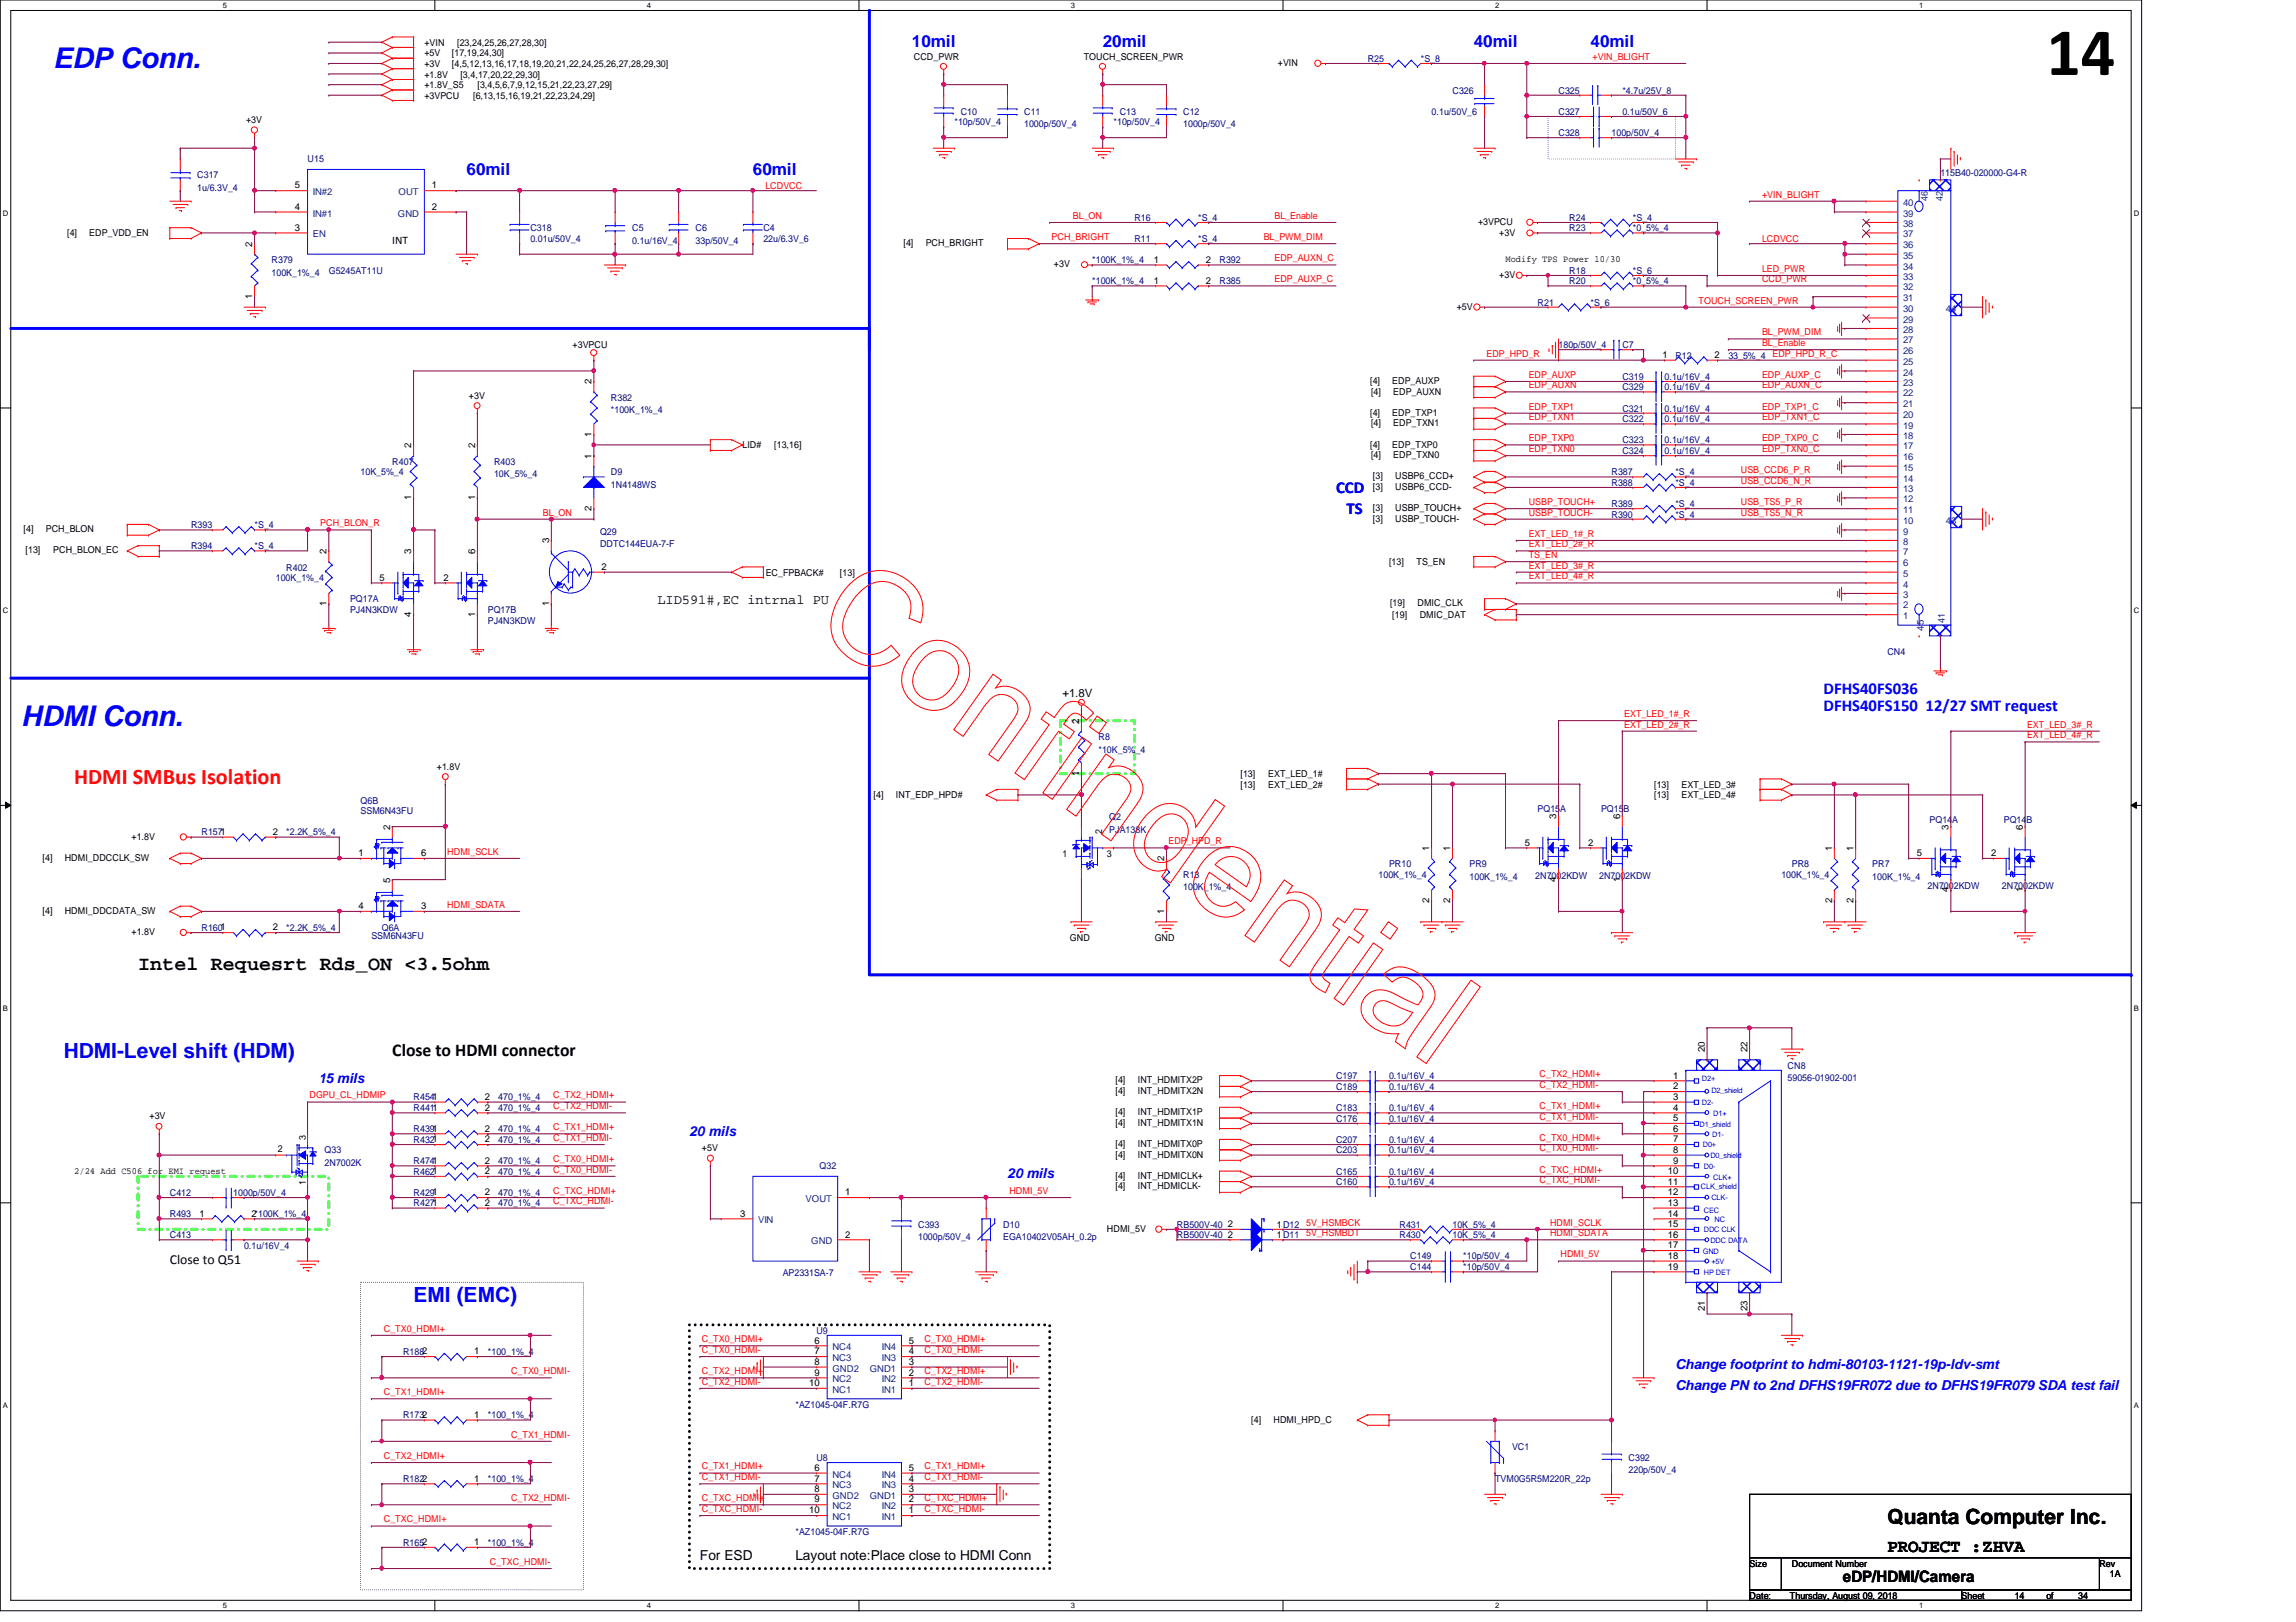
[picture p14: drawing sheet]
<svg xmlns="http://www.w3.org/2000/svg" width="297mm" height="210mm" viewBox="0 0 297 210" stroke-linecap="round" stroke-linejoin="round" font-family="sans-serif">
<defs><g id="words">
<text font-size="8.8" x="264.7" y="9.7">14</text>
<g font-size="3.7" fill="#00f">
<text x="6.9" y="8.8">EDP Conn.</text>
<text x="2.7" y="93.9">HDMI Conn.</text>
</g>
<text font-size="2.9" fill="#f00" x="9.6" y="101.5">HDMI SMBus Isolation</text>
<g font-size="2.7" fill="#00f">
<text x="8.3" y="136.9">HDMI-Level shift (HDM)</text>
<text x="53.5" y="168.5">EMI (EMC)</text>
</g>
<text font-size="2.7" x="244.2" y="197.3">Quanta Computer Inc.</text>
<text font-size="2.6" x="17.9" y="125.6">Intel Requesrt Rds_ON &lt;3.5ohm</text>
<g font-size="2.3">
<text x="50.8" y="136.6">Close to HDMI connector</text>
<text x="244.2" y="200.8">PROJECT :ZHVA</text>
</g>
<g font-size="2.2" fill="#00f">
<text x="118" y="6.1">10mil</text>
<text x="142.7" y="6.1">20mil</text>
<text x="190.7" y="6.1">40mil</text>
<text x="205.8" y="6.1">40mil</text>
<text x="60.4" y="22.6">60mil</text>
<text x="97.4" y="22.6">60mil</text>
<text x="172.8" y="63.8">CCD</text>
<text x="174.2" y="66.5">TS</text>
<text x="235.9" y="89.8">DFHS40FS036</text>
<text x="235.9" y="92">DFHS40FS150 12/27 SMT request</text>
</g>
<text font-size="2" x="238.4" y="204.8">eDP/HDMI/Camera</text>
<g font-size="1.8">
<text x="85" y="78.2">LID591#,EC intrnal PU</text>
<text x="22" y="163.5">Close to Q51</text>
<text x="90.5" y="201.8">For ESD</text>
<text x="102.9" y="201.8">Layout note:Place close to HDMI Conn</text>
</g>
<g font-size="1.8" fill="#00f">
<text x="41.2" y="140.1">15 mils</text>
<text x="89.2" y="147">20 mils</text>
<text x="130.3" y="152.5">20 mils</text>
<text x="216.7" y="177.2">Change footprint to hdmi-80103-1121-19p-ldv-smt</text>
<text x="216.7" y="179.9">Change PN to 2nd DFHS19FR072 due to DFHS19FR079 SDA test fail</text>
</g>
<g font-size="1.5">
<text x="50.8" y="31.5">INT</text>
<text x="137.5" y="90.2">+1.8V</text>
</g>
<g font-size="1.2">
<text x="54.9" y="5.9">+VIN</text>
<text x="59.1" y="5.9">[23,24,25,26,27,28,30]</text>
<text x="54.9" y="7.3">+5V</text>
<text x="54.9" y="8.7">+3V</text>
<text x="54.9" y="10">+1.8V</text>
<text x="54.9" y="11.4">+1.8V_S5</text>
<text x="58.5" y="7.3">[17,19,24,30]</text>
<text x="58.5" y="8.7">[4,5,12,13,16,17,18,19,20,21,22,24,25,26,27,28,29,30]</text>
<text x="59.6" y="10">[3,4,17,20,22,29,30]</text>
<text x="61.8" y="11.4">[3,4,5,6,7,9,12,15,21,22,23,27,29]</text>
<text x="118.2" y="7.7">CCD_PWR</text>
<text x="140.2" y="7.7">TOUCH_SCREEN_PWR</text>
<text x="165.3" y="8.6">+VIN</text>
<text x="31.8" y="16">+3V</text>
<text x="54.9" y="12.8">+3VPCU</text>
<text x="61.2" y="12.8">[6,13,15,16,19,21,22,23,24,29]</text>
<text x="38.1" y="29.8">3</text>
<text x="38.1" y="27.1">4</text>
<text x="38.1" y="24.4">5</text>
<text x="55.9" y="24.4">1</text>
<text x="55.9" y="27.1">2</text>
<text x="191.2" y="29.1">+3VPCU</text>
<text x="8.7" y="30.5">[4]</text>
<text x="11.6" y="30.5">EDP_VDD_EN</text>
<text x="32.6" y="31.9" transform="rotate(-90 32.6 31.9)">2</text>
<text x="116.9" y="31.8">[4]</text>
<text x="119.8" y="31.8">PCH_BRIGHT</text>
<text x="136.4" y="34.6">+3V</text>
<text x="149.3" y="34">1</text>
<text x="156" y="34">2</text>
<text x="194" y="36">+3V</text>
<text x="194" y="30.5">+3V</text>
<text x="194.8" y="33.9">Modify TPS Power 10/30</text>
<text x="32.6" y="38.7" transform="rotate(-90 32.6 38.7)">1</text>
<text x="149.3" y="36.7">1</text>
<text x="156" y="36.7">2</text>
<text x="188.5" y="40.1">+5V</text>
<text x="74.1" y="45">+3VPCU</text>
<text x="215.1" y="46.3">1</text>
<text x="221.8" y="46.3">2</text>
<text x="60.7" y="51.6">+3V</text>
<text x="76.5" y="49.7" transform="rotate(-90 76.5 49.7)">2</text>
<text x="177.2" y="53.8">[4]</text>
<text x="177.2" y="49.7">[4]</text>
<text x="177.4" y="51.1">[4]</text>
<text x="180.1" y="53.8">EDP_TXP1</text>
<text x="180.1" y="49.7">EDP_AUXP</text>
<text x="180.3" y="51.1">EDP_AUXN</text>
<text x="53.2" y="58" transform="rotate(-90 53.2 58)">2</text>
<text x="61.5" y="58" transform="rotate(-90 61.5 58)">2</text>
<text x="76.5" y="59.4" transform="rotate(-90 76.5 59.4)">1</text>
<text x="76.5" y="56.5" transform="rotate(-90 76.5 56.5)">1</text>
<text x="96.1" y="57.9">LID#</text>
<text x="100.2" y="57.9">[13,16]</text>
<text x="177.2" y="57.9">[4]</text>
<text x="177.4" y="55.2">[4]</text>
<text x="177.4" y="59.3">[4]</text>
<text x="180.1" y="57.9">EDP_TXP0</text>
<text x="180.3" y="55.2">EDP_TXN1</text>
<text x="180.3" y="59.3">EDP_TXN0</text>
<text x="53.2" y="64.7" transform="rotate(-90 53.2 64.7)">1</text>
<text x="61.5" y="64.7" transform="rotate(-90 61.5 64.7)">1</text>
<text x="177.6" y="63.4">[3]</text>
<text x="177.6" y="62">[3]</text>
<text x="180.5" y="63.4">USBP6_CCD-</text>
<text x="180.5" y="62">USBP6_CCD+</text>
<text x="3" y="68.9">[4]</text>
<text x="3.3" y="71.6">[13]</text>
<text x="5.9" y="68.9">PCH_BLON</text>
<text x="6.9" y="71.6">PCH_BLON_EC</text>
<text x="42.2" y="71.7" transform="rotate(-90 42.2 71.7)">2</text>
<text x="53.2" y="71.7" transform="rotate(-90 53.2 71.7)">3</text>
<text x="61.5" y="71.7" transform="rotate(-90 61.5 71.7)">6</text>
<text x="71" y="70.3" transform="rotate(-90 71 70.3)">3</text>
<text x="76.5" y="66.1" transform="rotate(-90 76.5 66.1)">2</text>
<text x="177.6" y="67.5">[3]</text>
<text x="177.6" y="66.1">[3]</text>
<text x="180.5" y="67.5">USBP_TOUCH-</text>
<text x="180.5" y="66.1">USBP_TOUCH+</text>
<text x="49.1" y="75.1">5</text>
<text x="57.4" y="75.1">2</text>
<text x="77.8" y="73.7">2</text>
<text x="99.1" y="74.5">EC_FPBACK#</text>
<text x="108.7" y="74.5">[13]</text>
<text x="179.7" y="73.2">[13]</text>
<text x="183.3" y="73.2">TS_EN</text>
<text x="42.2" y="78.4" transform="rotate(-90 42.2 78.4)">1</text>
<text x="53.2" y="79.8" transform="rotate(-90 53.2 79.8)">4</text>
<text x="61.5" y="79.8" transform="rotate(-90 61.5 79.8)">1</text>
<text x="71" y="78.4" transform="rotate(-90 71 78.4)">1</text>
<text x="179.8" y="78.5">[19]</text>
<text x="180.1" y="80">[19]</text>
<text x="183.4" y="78.5">DMIC_CLK</text>
<text x="183.7" y="80">DMIC_DAT</text>
<text x="139.6" y="93.6" transform="rotate(-90 139.6 93.6)">2</text>
<text x="56.5" y="99.6">+1.8V</text>
<text x="139.6" y="100.4" transform="rotate(-90 139.6 100.4)">1</text>
<text x="160.5" y="100.6">[13]</text>
<text x="160.5" y="101.9">[13]</text>
<text x="164.1" y="100.6">EXT_LED_1#</text>
<text x="164.1" y="101.9">EXT_LED_2#</text>
<text x="214" y="101.9">[13]</text>
<text x="217.5" y="101.9">EXT_LED_3#</text>
<text x="50.5" y="107.4" transform="rotate(-90 50.5 107.4)">2</text>
<text x="113" y="103.3">[4]</text>
<text x="115.9" y="103.3">INT_EDP_HPD#</text>
<text x="142.6" y="107.9" transform="rotate(-90 142.6 107.9)">2</text>
<text x="201.3" y="106" transform="rotate(-90 201.3 106)">3</text>
<text x="209.6" y="106" transform="rotate(-90 209.6 106)">6</text>
<text x="214" y="103.3">[13]</text>
<text x="217.5" y="103.3">EXT_LED_4#</text>
<text x="252.1" y="107.4" transform="rotate(-90 252.1 107.4)">3</text>
<text x="261.7" y="107.4" transform="rotate(-90 261.7 107.4)">6</text>
<text x="5.5" y="111.4">[4]</text>
<text x="8.4" y="111.4">HDMI_DDCCLK_SW</text>
<text x="17" y="108.7">+1.8V</text>
<text x="35.3" y="108">2</text>
<text x="46.4" y="110.8">1</text>
<text x="54.5" y="110.8">6</text>
<text x="137.5" y="110.9">1</text>
<text x="143.2" y="110.9">3</text>
<text x="150.6" y="111.5" transform="rotate(-90 150.6 111.5)">2</text>
<text x="184.9" y="110.1" transform="rotate(-90 184.9 110.1)">1</text>
<text x="187.6" y="110.1" transform="rotate(-90 187.6 110.1)">1</text>
<text x="197.3" y="109.4">5</text>
<text x="205.5" y="109.4">2</text>
<text x="237" y="110.1" transform="rotate(-90 237 110.1)">1</text>
<text x="239.8" y="110.1" transform="rotate(-90 239.8 110.1)">1</text>
<text x="248" y="110.8">5</text>
<text x="257.6" y="110.8">2</text>
<text x="5.5" y="118.3">[4]</text>
<text x="8.4" y="118.3">HDMI_DDCDATA_SW</text>
<text x="46.4" y="117.6">4</text>
<text x="50.5" y="114.2" transform="rotate(-90 50.5 114.2)">5</text>
<text x="54.5" y="117.6">3</text>
<text x="150.6" y="118.2" transform="rotate(-90 150.6 118.2)">1</text>
<text x="184.9" y="116.8" transform="rotate(-90 184.9 116.8)">2</text>
<text x="187.6" y="116.8" transform="rotate(-90 187.6 116.8)">2</text>
<text x="201.3" y="114.1" transform="rotate(-90 201.3 114.1)">4</text>
<text x="209.6" y="114.1" transform="rotate(-90 209.6 114.1)">1</text>
<text x="237" y="116.8" transform="rotate(-90 237 116.8)">2</text>
<text x="239.8" y="116.8" transform="rotate(-90 239.8 116.8)">2</text>
<text x="252.1" y="115.5" transform="rotate(-90 252.1 115.5)">4</text>
<text x="261.7" y="115.5" transform="rotate(-90 261.7 115.5)">1</text>
<text x="17" y="121">+1.8V</text>
<text x="35.3" y="120.4">2</text>
<text x="138.4" y="121.8">GND</text>
<text x="149.4" y="121.8">GND</text>
<text x="220.6" y="136.2" transform="rotate(-90 220.6 136.2)">20</text>
<text x="226.1" y="136.2" transform="rotate(-90 226.1 136.2)">22</text>
<text x="62.7" y="142.3">2</text>
<text x="62.7" y="143.7">2</text>
<text x="144.3" y="140.2">[4]</text>
<text x="144.3" y="141.6">[4]</text>
<text x="147.2" y="140.2">INT_HDMITX2P</text>
<text x="147.2" y="141.6">INT_HDMITX2N</text>
<text x="216.4" y="139.6">1</text>
<text x="216.4" y="141">2</text>
<text x="216.4" y="142.3">3</text>
<text x="216.4" y="143.7">4</text>
<text x="19.3" y="144.9">+3V</text>
<text x="35.9" y="149.1">2</text>
<text x="39.6" y="147.6" transform="rotate(-90 39.6 147.6)">3</text>
<text x="62.7" y="146.4">2</text>
<text x="62.7" y="147.8">2</text>
<text x="90.8" y="149">+5V</text>
<text x="144.3" y="145.7">[4]</text>
<text x="144.3" y="144.3">[4]</text>
<text x="144.3" y="148.4">[4]</text>
<text x="144.3" y="149.8">[4]</text>
<text x="147.2" y="145.7">INT_HDMITX1N</text>
<text x="147.2" y="144.3">INT_HDMITX1P</text>
<text x="147.2" y="148.4">INT_HDMITX0P</text>
<text x="147.2" y="149.8">INT_HDMITX0N</text>
<text x="216.4" y="145.1">5</text>
<text x="216.4" y="146.4">6</text>
<text x="216.4" y="147.8">7</text>
<text x="216.4" y="149.2">8</text>
<text x="9.6" y="151.9">2/24 Add C506 for EMI request</text>
<text x="39.6" y="153.3" transform="rotate(-90 39.6 153.3)">1</text>
<text x="62.7" y="150.6">2</text>
<text x="62.7" y="151.9">2</text>
<text x="62.7" y="154.7">2</text>
<text x="109.3" y="154.7">1</text>
<text x="144.3" y="152.6">[4]</text>
<text x="144.3" y="153.9">[4]</text>
<text x="147.2" y="152.6">INT_HDMICLK+</text>
<text x="147.2" y="153.9">INT_HDMICLK-</text>
<text x="215.8" y="151.9">10</text>
<text x="215.8" y="153.3">11</text>
<text x="215.8" y="154.7">12</text>
<text x="216.4" y="150.6">9</text>
<text x="25.8" y="157.4">1</text>
<text x="32.6" y="157.4">2*100K_1%_4</text>
<text x="62.7" y="156">2</text>
<text x="95.8" y="157.4">3</text>
<text x="109.3" y="160.1">2</text>
<text x="143.2" y="159.4">HDMI_5V</text>
<text x="158.8" y="158.8">2</text>
<text x="158.8" y="160.1">2</text>
<text x="165.2" y="158.9">1D12</text>
<text x="165.2" y="160.2">1D11</text>
<text x="215.8" y="156">13</text>
<text x="215.8" y="157.4">14</text>
<text x="215.8" y="158.8">15</text>
<text x="215.8" y="160.1">16</text>
<text x="215.8" y="161.5">17</text>
<text x="215.8" y="162.9">18</text>
<text x="215.8" y="164.3">19</text>
<text x="105.4" y="173.9">6</text>
<text x="117.6" y="173.9">5</text>
<text x="220.6" y="169.6" transform="rotate(-90 220.6 169.6)">21</text>
<text x="226.1" y="169.6" transform="rotate(-90 226.1 169.6)">23</text>
<text x="61.3" y="175.3">1</text>
<text x="104.7" y="179.4">10</text>
<text x="105.4" y="175.3">7</text>
<text x="105.4" y="176.6">8</text>
<text x="105.4" y="178">9</text>
<text x="117.6" y="179.4">1</text>
<text x="117.6" y="178">2</text>
<text x="117.6" y="176.6">3</text>
<text x="117.6" y="175.3">4</text>
<text x="61.3" y="183.5">1</text>
<text x="161.9" y="184.1">[4]</text>
<text x="164.8" y="184.1">HDMI_HPD_C</text>
<text x="61.3" y="191.7">1</text>
<text x="105.4" y="191.7">7</text>
<text x="105.4" y="190.3">6</text>
<text x="117.6" y="190.3">5</text>
<text x="117.6" y="191.7">4</text>
<text x="104.7" y="195.8">10</text>
<text x="105.4" y="193.1">8</text>
<text x="105.4" y="194.4">9</text>
<text x="117.6" y="195.8">1</text>
<text x="117.6" y="194.4">2</text>
<text x="117.6" y="193.1">3</text>
<text x="61.3" y="199.9">1</text>
<text x="226.4" y="202.7">Size</text>
<text x="231.8" y="202.7">Document Number</text>
<text x="271.6" y="202.7">Rev</text>
<text x="226.4" y="206.9">Date:</text>
<text x="231.6" y="206.9">Thursday, August 09, 2018</text>
<text x="253.8" y="206.9">Sheet</text>
<text x="260.6" y="206.9">14</text>
<text x="264.7" y="206.9">of</text>
<text x="268.9" y="206.9">34</text>
<text x="273" y="204.1">1A</text>
</g>
<g font-size="1.2" fill="#000080">
<text x="177" y="8">R25</text>
<text x="183.8" y="8">*S_8</text>
<text x="123.5" y="16.2">*10p/50V_4</text>
<text x="124.3" y="14.9">C10</text>
<text x="132.5" y="14.9">C11</text>
<text x="132.5" y="16.5">1000p/50V_4</text>
<text x="144.1" y="16.2">*10p/50V_4</text>
<text x="144.9" y="14.9">C13</text>
<text x="153.1" y="14.9">C12</text>
<text x="153.1" y="16.5">1000p/50V_4</text>
<text x="185.2" y="14.9">0.1u/50V_6</text>
<text x="187.9" y="12.1">C326</text>
<text x="201.6" y="12.1">C325</text>
<text x="201.6" y="17.6">C328</text>
<text x="201.6" y="14.9">C327</text>
<text x="208.5" y="17.6">100p/50V_4</text>
<text x="209.9" y="12.1">*4.7u/25V_8</text>
<text x="209.9" y="14.9">0.1u/50V_6</text>
<text x="25.5" y="23.1">C317</text>
<text x="39.8" y="21">U15</text>
<text x="251" y="22.8">115B40-020000-G4-R</text>
<text x="25.5" y="24.7">1u/6.3V_4</text>
<text x="68.6" y="29.9">C318</text>
<text x="81.8" y="29.9">C5</text>
<text x="90" y="29.9">C6</text>
<text x="98.8" y="29.9">C4</text>
<text x="146.8" y="28.6">R16</text>
<text x="155" y="28.6">*S_4</text>
<text x="203" y="29.9">R23</text>
<text x="203" y="28.6">R24</text>
<text x="211.2" y="29.9">*0_5%_4</text>
<text x="211.2" y="28.6">*S_4</text>
<text x="35.1" y="34">R379</text>
<text x="35.1" y="35.7">100K_1%_4</text>
<text x="42.5" y="35.4">G5245AT11U</text>
<text x="68.6" y="31.3">0.01u/50V_4</text>
<text x="81.8" y="31.6">0.1u/16V_4</text>
<text x="90" y="31.6">33p/50V_4</text>
<text x="98.8" y="31.3">22u/6.3V_6</text>
<text x="141.3" y="34">*100K_1%_4</text>
<text x="146.8" y="31.3">R11</text>
<text x="155" y="31.3">*S_4</text>
<text x="157.8" y="34">R392</text>
<text x="203" y="35.4">R18</text>
<text x="211.2" y="35.4">*S_6</text>
<text x="141.3" y="36.8">*100K_1%_4</text>
<text x="157.8" y="36.8">R385</text>
<text x="198.9" y="39.5">R21</text>
<text x="203" y="36.8">R20</text>
<text x="205.8" y="39.5">*S_6</text>
<text x="211.2" y="36.8">*0_5%_4</text>
<text x="201.6" y="45">180p/50V_4</text>
<text x="209.9" y="45">C7</text>
<text x="216.7" y="46.4">R12</text>
<text x="223.6" y="46.4">33_5%_4</text>
<text x="79" y="51.9">R382</text>
<text x="79" y="53.5">*100K_1%_4</text>
<text x="209.9" y="49.1">C319</text>
<text x="209.9" y="50.5">C329</text>
<text x="209.9" y="53.3">C321</text>
<text x="215.3" y="49.1">0.1u/16V_4</text>
<text x="215.3" y="50.5">0.1u/16V_4</text>
<text x="215.3" y="53.3">0.1u/16V_4</text>
<text x="209.9" y="58.7">C324</text>
<text x="209.9" y="57.4">C323</text>
<text x="209.9" y="54.6">C322</text>
<text x="215.3" y="58.7">0.1u/16V_4</text>
<text x="215.3" y="57.4">0.1u/16V_4</text>
<text x="215.3" y="54.6">0.1u/16V_4</text>
<text x="46.6" y="61.5">10K_5%_4</text>
<text x="50.8" y="60.1">R407</text>
<text x="63.9" y="60.1">R403</text>
<text x="63.9" y="61.8">10K_5%_4</text>
<text x="79" y="61.5">D9</text>
<text x="79" y="63.1">1N4148WS</text>
<text x="208.5" y="62.9">R388</text>
<text x="208.5" y="65.6">R389</text>
<text x="208.5" y="61.5">R387</text>
<text x="216.7" y="62.9">*S_4</text>
<text x="216.7" y="65.6">*S_4</text>
<text x="216.7" y="61.5">*S_4</text>
<text x="24.7" y="68.3">R393</text>
<text x="24.7" y="71.1">R394</text>
<text x="32.9" y="68.3">*S_4</text>
<text x="32.9" y="71.1">*S_4</text>
<text x="77.6" y="69.2">Q29</text>
<text x="77.6" y="70.8">DDTC144EUA-7-F</text>
<text x="208.5" y="67">R390</text>
<text x="216.7" y="67">*S_4</text>
<text x="35.7" y="75.2">100K_1%_4</text>
<text x="37" y="73.8">R402</text>
<text x="45.3" y="77.9">PQ17A</text>
<text x="45.3" y="79.3">PJ4N3KDW</text>
<text x="63.1" y="79.3">PQ17B</text>
<text x="63.1" y="80.7">PJ4N3KDW</text>
<text x="244.2" y="84.8">CN4</text>
<text x="142.1" y="95.8">R8</text>
<text x="142.1" y="97.4">*10K_5%_4</text>
<text x="46.6" y="104">Q6B</text>
<text x="46.6" y="105.4">SSM6N43FU</text>
<text x="143.5" y="106.2">Q2</text>
<text x="143.5" y="107.8">PJA138K</text>
<text x="198.9" y="105.1">PQ15A</text>
<text x="207.1" y="105.1">PQ15B</text>
<text x="249.6" y="106.5">PQ14A</text>
<text x="259.2" y="106.5">PQ14B</text>
<text x="26.1" y="108.1">R1571</text>
<text x="37" y="108.1">*2.2K_5%_4</text>
<text x="153.1" y="113.6">R13</text>
<text x="178.3" y="113.6">100K_1%_4</text>
<text x="179.7" y="112.2">PR10</text>
<text x="190.1" y="112.2">PR9</text>
<text x="190.1" y="113.9">100K_1%_4</text>
<text x="198.6" y="113.7">2N7002KDW</text>
<text x="206.9" y="113.7">2N7002KDW</text>
<text x="230.5" y="113.6">100K_1%_4</text>
<text x="231.8" y="112.2">PR8</text>
<text x="242.2" y="112.2">PR7</text>
<text x="242.2" y="113.9">100K_1%_4</text>
<text x="153.1" y="115.2">100K_1%_4</text>
<text x="249.4" y="115.1">2N7002KDW</text>
<text x="259" y="115.1">2N7002KDW</text>
<text x="26.1" y="120.4">R1601</text>
<text x="37" y="120.4">*2.2K_5%_4</text>
<text x="48" y="121.5">SSM6N43FU</text>
<text x="49.4" y="120.4">Q6A</text>
<text x="53.5" y="142.4">R4541</text>
<text x="53.5" y="143.8">R4411</text>
<text x="64.5" y="142.4">470_1%_4</text>
<text x="64.5" y="143.8">470_1%_4</text>
<text x="172.8" y="143.8">C183</text>
<text x="172.8" y="141">C189</text>
<text x="172.8" y="139.7">C197</text>
<text x="179.7" y="143.8">0.1u/16V_4</text>
<text x="179.7" y="141">0.1u/16V_4</text>
<text x="179.7" y="139.7">0.1u/16V_4</text>
<text x="231.3" y="138.3">CN8</text>
<text x="231.3" y="139.9">59056-01902-001</text>
<text x="42" y="149.3">Q33</text>
<text x="53.5" y="146.5">R4391</text>
<text x="53.5" y="147.9">R4321</text>
<text x="64.5" y="146.5">470_1%_4</text>
<text x="64.5" y="147.9">470_1%_4</text>
<text x="172.8" y="145.2">C176</text>
<text x="172.8" y="147.9">C207</text>
<text x="172.8" y="149.3">C203</text>
<text x="179.7" y="145.2">0.1u/16V_4</text>
<text x="179.7" y="147.9">0.1u/16V_4</text>
<text x="179.7" y="149.3">0.1u/16V_4</text>
<text x="22" y="154.7">C412</text>
<text x="30.2" y="154.7">1000p/50V_4</text>
<text x="42" y="150.9">2N7002K</text>
<text x="53.5" y="150.6">R4741</text>
<text x="53.5" y="152">R4621</text>
<text x="53.5" y="154.7">R4291</text>
<text x="64.5" y="150.6">470_1%_4</text>
<text x="64.5" y="152">470_1%_4</text>
<text x="64.5" y="154.7">470_1%_4</text>
<text x="106" y="151.3">Q32</text>
<text x="172.8" y="152">C165</text>
<text x="172.8" y="153.4">C160</text>
<text x="179.7" y="152">0.1u/16V_4</text>
<text x="179.7" y="153.4">0.1u/16V_4</text>
<text x="22" y="157.5">R493</text>
<text x="22" y="160.2">C413</text>
<text x="31.6" y="161.6">0.1u/16V_4</text>
<text x="53.5" y="156.1">R4271</text>
<text x="64.5" y="156.1">470_1%_4</text>
<text x="118.8" y="158.9">C393</text>
<text x="118.8" y="160.5">1000p/50V_4</text>
<text x="129.8" y="158.9">D10</text>
<text x="129.8" y="160.5">EGA10402V05AH_0.2p</text>
<text x="152.3" y="158.9">RB500V-40</text>
<text x="152.3" y="160.2">RB500V-40</text>
<text x="181.1" y="160.2">R430</text>
<text x="181.1" y="158.9">R431</text>
<text x="187.9" y="160.2">10K_5%_4</text>
<text x="187.9" y="158.9">10K_5%_4</text>
<text x="101.3" y="165.2">AP2331SA-7</text>
<text x="182.5" y="163">C149</text>
<text x="182.5" y="164.3">C144</text>
<text x="189.3" y="163">*10p/50V_4</text>
<text x="189.3" y="164.3">*10p/50V_4</text>
<text x="105.6" y="172.6">U9</text>
<text x="52.2" y="175.3">R1882</text>
<text x="63.1" y="175.3">*100_1%_4</text>
<text x="52.2" y="183.6">R1732</text>
<text x="63.1" y="183.6">*100_1%_4</text>
<text x="102.9" y="182.2">*AZ1045-04F.R7G</text>
<text x="52.2" y="191.8">R1822</text>
<text x="63.1" y="191.8">*100_1%_4</text>
<text x="105.6" y="189">U8</text>
<text x="193.4" y="191.8">TVM0G5R5M220R_22p</text>
<text x="195.6" y="187.7">VC1</text>
<text x="210.7" y="189">C392</text>
<text x="210.7" y="190.7">220p/50V_4</text>
<text x="52.2" y="200">R1652</text>
<text x="63.1" y="200">*100_1%_4</text>
<text x="102.9" y="198.6">*AZ1045-04F.R7G</text>
</g>
<g font-size="1.2" fill="#f00">
<text x="206" y="7.7">+VIN_BLIGHT</text>
<text x="99" y="24.4">LCDVCC</text>
<text x="138.8" y="28.3">BL_ON</text>
<text x="164.9" y="28.3">BL_Enable</text>
<text x="228" y="25.6">+VIN_BLIGHT</text>
<text x="136.1" y="31.1">PCH_BRIGHT</text>
<text x="163.5" y="31.1">BL_PWM_DIM</text>
<text x="164.9" y="33.8">EDP_AUXN_C</text>
<text x="228" y="31.3">LCDVCC</text>
<text x="228" y="35.2">LED_PWR</text>
<text x="164.9" y="36.5">EDP_AUXP_C</text>
<text x="219.7" y="39.3">TOUCH_SCREEN_PWR</text>
<text x="228" y="36.5">CCD_PWR</text>
<text x="192.3" y="46.1">EDP_HPD_R</text>
<text x="228" y="43.4">BL_PWM_DIM</text>
<text x="228" y="44.8">BL_Enable</text>
<text x="229.3" y="46.1">EDP_HPD_R_C</text>
<text x="197.8" y="53">EDP_TXP1</text>
<text x="197.8" y="48.9">EDP_AUXP</text>
<text x="197.8" y="50.2">EDP_AUXN</text>
<text x="228" y="53">EDP_TXP1_C</text>
<text x="228" y="50.2">EDP_AUXN_C</text>
<text x="228" y="48.9">EDP_AUXP_C</text>
<text x="197.8" y="54.4">EDP_TXN1</text>
<text x="197.8" y="58.5">EDP_TXN0</text>
<text x="197.8" y="57.1">EDP_TXP0</text>
<text x="228" y="54.4">EDP_TXN1_C</text>
<text x="228" y="57.1">EDP_TXP0_C</text>
<text x="228" y="58.5">EDP_TXN0_C</text>
<text x="197.8" y="65.4">USBP_TOUCH+</text>
<text x="225.2" y="65.4">USB_TS5_P_R</text>
<text x="225.2" y="61.3">USB_CCD6_P_R</text>
<text x="225.2" y="62.6">USB_CCD6_N_R</text>
<text x="41.4" y="68.1">PCH_BLON_R</text>
<text x="70.2" y="66.7">BL_ON</text>
<text x="197.8" y="66.7">USBP_TOUCH-</text>
<text x="197.8" y="69.5">EXT_LED_1#_R</text>
<text x="197.8" y="70.8">EXT_LED_2#_R</text>
<text x="225.2" y="66.7">USB_TS5_N_R</text>
<text x="197.8" y="73.6">EXT_LED_3#_R</text>
<text x="197.8" y="75">EXT_LED_4#_R</text>
<text x="197.8" y="72.2">TS_EN</text>
<text x="210.1" y="92.8">EXT_LED_1#_R</text>
<text x="210.1" y="94.1">EXT_LED_2#_R</text>
<text x="262.3" y="94.1">EXT_LED_3#_R</text>
<text x="262.3" y="95.5">EXT_LED_4#_R</text>
<text x="57.9" y="110.6">HDMI_SCLK</text>
<text x="151.2" y="109.3">EDP_HPD_R</text>
<text x="57.9" y="117.5">HDMI_SDATA</text>
<text x="40" y="142.2">DGPU_CL_HDMIP</text>
<text x="71.6" y="143.6">C_TX2_HDMI-</text>
<text x="71.6" y="142.2">C_TX2_HDMI+</text>
<text x="199.2" y="140.8">C_TX2_HDMI-</text>
<text x="199.2" y="143.6">C_TX1_HDMI+</text>
<text x="199.2" y="139.4">C_TX2_HDMI+</text>
<text x="71.6" y="146.3">C_TX1_HDMI+</text>
<text x="71.6" y="147.7">C_TX1_HDMI-</text>
<text x="199.2" y="144.9">C_TX1_HDMI-</text>
<text x="199.2" y="149">C_TX0_HDMI-</text>
<text x="199.2" y="147.7">C_TX0_HDMI+</text>
<text x="71.6" y="150.4">C_TX0_HDMI+</text>
<text x="71.6" y="151.8">C_TX0_HDMI-</text>
<text x="71.6" y="154.5">C_TXC_HDMI+</text>
<text x="71.6" y="155.9">C_TXC_HDMI-</text>
<text x="130.6" y="154.5">HDMI_5V</text>
<text x="199.2" y="153.1">C_TXC_HDMI-</text>
<text x="199.2" y="151.8">C_TXC_HDMI+</text>
<text x="169" y="160">5V_HSMBDT</text>
<text x="169" y="158.6">5V_HSMBCK</text>
<text x="200.5" y="158.6">HDMI_SCLK</text>
<text x="200.5" y="160">HDMI_SDATA</text>
<text x="201.9" y="162.7">HDMI_5V</text>
<text x="49.7" y="172.3">C_TX0_HDMI+</text>
<text x="90.8" y="173.7">C_TX0_HDMI+</text>
<text x="119.6" y="173.7">C_TX0_HDMI+</text>
<text x="66.1" y="177.8">C_TX0_HDMI-</text>
<text x="90.8" y="179.2">C_TX2_HDMI-</text>
<text x="90.8" y="177.8">C_TX2_HDMI+</text>
<text x="90.8" y="175.1">C_TX0_HDMI-</text>
<text x="119.6" y="179.2">C_TX2_HDMI-</text>
<text x="119.6" y="177.8">C_TX2_HDMI+</text>
<text x="119.6" y="175.1">C_TX0_HDMI-</text>
<text x="49.7" y="180.6">C_TX1_HDMI+</text>
<text x="49.7" y="188.8">C_TX2_HDMI+</text>
<text x="66.1" y="186.1">C_TX1_HDMI-</text>
<text x="90.8" y="190.2">C_TX1_HDMI+</text>
<text x="90.8" y="191.6">C_TX1_HDMI-</text>
<text x="119.6" y="190.2">C_TX1_HDMI+</text>
<text x="119.6" y="191.6">C_TX1_HDMI-</text>
<text x="49.7" y="197">C_TXC_HDMI+</text>
<text x="66.1" y="194.3">C_TX2_HDMI-</text>
<text x="90.8" y="194.3">C_TXC_HDMI+</text>
<text x="90.8" y="195.7">C_TXC_HDMI-</text>
<text x="119.6" y="194.3">C_TXC_HDMI+</text>
<text x="119.6" y="195.7">C_TXC_HDMI-</text>
<text x="63.4" y="202.5">C_TXC_HDMI-</text>
</g>
<g font-size="1.2" fill="#004080">
<text x="40.5" y="28">IN#1</text>
<text x="40.5" y="25.3">IN#2</text>
<text x="51.5" y="28">GND</text>
<text x="51.6" y="25.3">OUT</text>
<text x="246.2" y="29.4">38</text>
<text x="246.2" y="28">39</text>
<text x="246.2" y="26.6">40</text>
<text x="249.4" y="26" transform="rotate(-90 249.4 26)">46</text>
<text x="251.3" y="26" transform="rotate(-90 251.3 26)">42</text>
<text x="40.5" y="30.7">EN</text>
<text x="246.2" y="34.9">34</text>
<text x="246.2" y="33.5">35</text>
<text x="246.2" y="32.1">36</text>
<text x="246.2" y="30.7">37</text>
<text x="246.2" y="41.7">29</text>
<text x="246.2" y="40.3">30</text>
<text x="246.2" y="39">31</text>
<text x="246.2" y="37.6">32</text>
<text x="246.2" y="36.2">33</text>
<text x="251.8" y="40.3">44</text>
<text x="246.2" y="47.2">25</text>
<text x="246.2" y="44.4">27</text>
<text x="246.2" y="45.8">26</text>
<text x="246.2" y="43.1">28</text>
<text x="246.2" y="52.7">21</text>
<text x="246.2" y="50">23</text>
<text x="246.2" y="51.3">22</text>
<text x="246.2" y="48.6">24</text>
<text x="246.2" y="58.2">17</text>
<text x="246.2" y="55.5">19</text>
<text x="246.2" y="59.6">16</text>
<text x="246.2" y="56.8">18</text>
<text x="246.2" y="54.1">20</text>
<text x="246.2" y="63.7">13</text>
<text x="246.2" y="60.9">15</text>
<text x="246.2" y="65">12</text>
<text x="246.2" y="62.3">14</text>
<text x="246.2" y="71.9">7</text>
<text x="246.2" y="69.2">9</text>
<text x="246.2" y="66.4">11</text>
<text x="246.2" y="70.5">8</text>
<text x="246.2" y="67.8">10</text>
<text x="251.8" y="67.8">43</text>
<text x="246.2" y="77.4">3</text>
<text x="246.2" y="74.6">5</text>
<text x="246.2" y="76">4</text>
<text x="246.2" y="73.3">6</text>
<text x="246.2" y="80.1">1</text>
<text x="246.2" y="78.7">2</text>
<text x="248.9" y="81.6" transform="rotate(-90 248.9 81.6)">45</text>
<text x="251.6" y="80.6" transform="rotate(-90 251.6 80.6)">41</text>
<text x="104.2" y="155.6">VOUT</text>
<text x="98.1" y="158.3">VIN</text>
<text x="104.9" y="161">GND</text>
<text x="107.7" y="176.1">NC3</text>
<text x="107.7" y="177.5">GND2</text>
<text x="107.7" y="174.8">NC4</text>
<text x="107.7" y="178.9">NC2</text>
<text x="112.5" y="177.5">GND1</text>
<text x="114.1" y="178.9">IN2</text>
<text x="114.1" y="174.8">IN4</text>
<text x="114.1" y="176.1">IN3</text>
<text x="107.7" y="180.3">NC1</text>
<text x="114.1" y="180.3">IN1</text>
<text x="107.7" y="191.2">NC4</text>
<text x="114.1" y="191.2">IN4</text>
<text x="107.7" y="192.6">NC3</text>
<text x="107.7" y="194">GND2</text>
<text x="107.7" y="195.3">NC2</text>
<text x="107.7" y="196.7">NC1</text>
<text x="112.5" y="194">GND1</text>
<text x="114.1" y="196.7">IN1</text>
<text x="114.1" y="195.3">IN2</text>
<text x="114.1" y="192.6">IN3</text>
</g>
<g font-size="1">
<text x="28.8" y="1">5</text>
<text x="83.7" y="1">4</text>
<text x="138.6" y="1">3</text>
<text x="193.4" y="1">2</text>
<text x="248.3" y="1">1</text>
<text x=".4" y="27.9">D</text>
<text x="276.1" y="27.9">D</text>
<text x=".4" y="79.4">C</text>
<text x="276.1" y="79.4">C</text>
<text x=".4" y="130.8">B</text>
<text x="276.1" y="130.8">B</text>
<text x=".4" y="182.2">A</text>
<text x="276.1" y="182.2">A</text>
<text x="28.8" y="208.1">5</text>
<text x="83.7" y="208.1">4</text>
<text x="138.6" y="208.1">3</text>
<text x="193.4" y="208.1">2</text>
<text x="248.3" y="208.1">1</text>
</g>
<g font-size="1" fill="#00f">
<text x="220.2" y="139.9">D2+</text>
<text x="220.2" y="143">D2-</text>
<text x="221.4" y="141.4">D2_shield</text>
<text x="219.9" y="145.8">D1_shield</text>
<text x="220.3" y="148.4">D0+</text>
<text x="221.3" y="149.9">D0_shield</text>
<text x="221.5" y="147.2">D1-</text>
<text x="221.7" y="144.4">D1+</text>
<text x="220" y="153.9">CLK_shield</text>
<text x="220.4" y="151.3">D0-</text>
<text x="221.4" y="155.3">CLK-</text>
<text x="221.7" y="152.7">CLK+</text>
<text x="220.4" y="156.9">CEC</text>
<text x="220.4" y="159.4">DDC CLK</text>
<text x="221.3" y="160.9">DDC DATA</text>
<text x="221.8" y="158.2">NC</text>
<text x="220.3" y="162.3">GND</text>
<text x="220.4" y="165">HP DET</text>
<text x="221.4" y="163.6">+5V</text>
</g>
</g></defs>
<path d="M0 0h277.1v208.4h-277.1zM1.4 1.4h274.3v205.7h-274.3z" fill="none" stroke="#000" stroke-width=".13"/>
<g fill="#fff">
<path d="M28.8 .1h.6v1.1h-.6z"/>
<path d="M28.8 207.2h.6v1.1h-.6z"/>
</g>
<path d="M56.3 0v1.4M56.3 207.1v1.3" fill="none" stroke="#000" stroke-width=".13"/>
<g fill="#fff">
<path d="M83.7 .1h.5v1.1h-.5z"/>
<path d="M83.7 207.2h.5v1.1h-.5z"/>
</g>
<path d="M111.1 0v1.4M111.1 207.1v1.3" fill="none" stroke="#000" stroke-width=".13"/>
<g fill="#fff">
<path d="M138.6 .1h.5v1.1h-.5z"/>
<path d="M138.6 207.2h.5v1.1h-.5z"/>
</g>
<path d="M166 0v1.4M166 207.1v1.3" fill="none" stroke="#000" stroke-width=".13"/>
<g fill="#fff">
<path d="M193.4 .1h.6v1.1h-.6z"/>
<path d="M193.4 207.2h.6v1.1h-.6z"/>
</g>
<path d="M220.8 0v1.4M220.8 207.1v1.3" fill="none" stroke="#000" stroke-width=".13"/>
<g fill="#fff">
<path d="M248.3 .1h.5v1.1h-.5z"/>
<path d="M248.3 207.2h.5v1.1h-.5z"/>
<path d="M.4 27.1h.7v1.1h-.7z"/>
<path d="M276.1 27.1h.7v1.1h-.7z"/>
<path d="M.4 78.5h.7v1.1h-.7z"/>
<path d="M276.1 78.5h.7v1.1h-.7z"/>
</g>
<path d="M0 52.8h1.4M275.7 52.8h1.4" fill="none" stroke="#000" stroke-width=".13"/>
<g fill="#fff">
<path d="M.4 129.9h.6v1.1h-.6z"/>
<path d="M276.1 129.9h.6v1.1h-.6z"/>
</g>
<path d="M0 104.2h1.4M.7 103.8l.7 .4-.7 .4zM275.7 104.2l.7-.4v.8zM275.7 104.2h1.4" fill="none" stroke="#000" stroke-width=".13"/>
<path d="M.7 103.8l.7 .4-.7 .4zM275.7 104.2l.7-.4v.8z" fill="#000"/>
<g fill="#fff">
<path d="M.4 181.4h.6v1.1h-.6z"/>
<path d="M276.1 181.4h.6v1.1h-.6z"/>
</g>
<path d="M0 155.7h1.4M275.7 155.7h1.4" fill="none" stroke="#000" stroke-width=".13"/>
<path d="M112.5 126.2h163.2" fill="none" stroke="#00f" stroke-width=".38"/>
<circle cx="275.7" cy="126.2" r=".19" fill="#00f"/>
<path d="M112.5 86.4v39.8" fill="none" stroke="#00f" stroke-width=".38"/>
<circle cx="112.5" cy="86.4" r=".19" fill="#00f"/>
<path d="M1.4 42.5h111.1" fill="none" stroke="#00f" stroke-width=".38"/>
<circle cx="112.5" cy="42.5" r=".19" fill="#00f"/>
<path d="M112.5 42.5v43.9" fill="none" stroke="#00f" stroke-width=".38"/>
<circle cx="112.5" cy="42.5" r=".19" fill="#00f"/>
<path d="M112.5 1.4v43.9" fill="none" stroke="#00f" stroke-width=".38"/>
<circle cx="112.5" cy="1.4" r=".19" fill="#00f"/>
<path d="M137.2 93.3h9.6v6.8h-9.6zM17.9 152.2h24.6v6.9h-24.6z" fill="none" stroke="#0f0" stroke-width=".38" stroke-dasharray=".8 .8 0 .8"/>
<path d="M46.6 165.9h28.9v39.8h-28.9z" fill="none" stroke="#008000" stroke-width=".13" stroke-dasharray="0 .3"/>
<path d="M1.4 87.8h111.1" fill="none" stroke="#00f" stroke-width=".38"/>
<circle cx="112.5" cy="87.8" r=".19" fill="#00f"/>
<path d="M200.3 15.1h16.4v5.5h-16.4z" fill="none" stroke="#8000ff" stroke-width=".13" stroke-dasharray="0 .3"/>
<path d="M89.2 171.4h46.6v31.6h-46.6z" fill="none" stroke="#000" stroke-width=".38" stroke-dasharray="0 .8"/>
<g fill="none" stroke="#f00" stroke-width=".13">
<path d="M32.9 17.8h.1M32.9 17.3v.5M49.4 6.9h.1M49.4 5.5h.1M49.4 8.2h.1M49.4 9.6h.1M49.4 11h.1M49.4 12.3h.1M49.4 6.9l1.4 .6M49.4 5.5l1.4 .6M49.4 8.2l1.4 .7M49.4 9.6l1.4 .7"/>
<path d="M49.4 11l1.4 .6M49.4 12.3l1.4 .7M50.8 7.5h.1M50.8 6.1h.1M50.8 4.8h.1M50.8 8.9h.1M50.8 10.3h.1M50.8 11.6h.1M50.8 13h.1M50.8 7.5h2.7M50.8 6.1h2.7M50.8 6.1l-1.4 .8"/>
<path d="M50.8 4.8h2.7M50.8 4.8l-1.4 .7M50.8 8.9h2.7M50.8 7.5l-1.4 .7M50.8 10.3h2.7M50.8 8.9l-1.4 .7M50.8 11.6h2.7M50.8 10.3l-1.4 .7M50.8 13h2.7M50.8 11.6l-1.4 .7M53.5 7.5h.1M53.5 6.1h.1"/>
<path d="M53.5 4.8h.1M53.5 8.9h.1M53.5 10.3h.1M53.5 11.6h.1M53.5 13h.1M53.5 4.8v8.2M120.7 19.2h2.8M121.2 19.6h1.9M122.1 9.6h.1M122.1 9v.6M123.1 19.6h.1M123.5 19.2h.1"/>
<path d="M130.3 16.4h.1M130.3 12.3h.1M130.3 12.3v1.4M130.3 15.1v1.3M141.3 19.2h2.8M141.7 19.6h1.9M142.7 9.6h.1M142.7 9v.6M143.6 19.6h.1M144.1 19.2h.1M170.9 8.2h.6M171.5 8.2h.1"/>
<path d="M190.7 19.2h2.7M191.1 19.6h1.9M193 19.6h.1M193.4 19.2h.1M252.4 19.2h.1M252.4 19.2v2.7M252.8 19.6h.1M252.8 19.6v1.9M22 29.5h.1M22 30.9h.1M22 30.9h2.7M22 29.5h2.7"/>
<path d="M22 29.5v1.4M22 26h2.7M22.4 26.5h1.9M22.8 26.9h.1M22.8 26.9h1.1M23.2 27.3h.3M23.5 27.3h.1M24.3 26.5h.1M24.7 30.9h.1M24.7 29.5h.1M24.7 26h.1M24.7 29.5l1.4 .6"/>
<path d="M26.1 30.1h.1M26.1 30.1l-1.4 .8M31.6 39.8h2.7M34.3 39.8h.1M59 32.9h2.8M59.4 33.3h1.9M59.8 33.7h.1M59.8 33.7h1.1M60.2 34.1h.3M60.5 34.1h.1M61.3 33.3h.1M61.8 32.9h.1"/>
<path d="M78.2 34.3h2.7M78.6 34.7h1.9M79 35.1h.1M79 35.1h1.1M79.5 35.5h.2M79.7 35.5h.1M80.5 34.7h.1M80.9 34.3h.1M121.5 20h.1M121.5 20h1.1M122 20.4h.2M122.2 20.4h.1"/>
<path d="M130.3 30.9h.1M130.3 32.2h.1M130.3 30.9h2.8M130.3 32.2h2.8M130.3 30.9v1.3M133.1 32.2h.1M133.1 30.9h.1M133.1 30.9l1.3 .6M134.4 31.5h.1M134.4 31.5l-1.3 .7M140.5 38.8h1.6M140.8 39.1h.1"/>
<path d="M140.8 34.3h.5M140.8 39.1h1.1M141 39.3h.6M141.3 34.3h.1M141.3 38.8h.1M141.3 38.4v.4M141.6 39.3h.1M142.1 38.8h.1M142.1 20h.1M142.1 20h1.1M142.5 20.4h.3M142.8 20.4h.1"/>
<path d="M191.5 20h.1M191.5 20h1.1M191.5 39.8h.6M191.9 20.4h.3M192.1 39.8h.1M192.2 20.4h.1M197 35.6h.5M197.5 35.6h.1M198.4 28.8h.5M198.4 30.1h.5M198.9 28.8h.1M198.9 30.1h.1"/>
<path d="M216.7 20.6h2.8M217.2 21h1.9M217.5 21.4h.1M217.5 21.4h1.1M218 21.8h.2M218.2 21.8h.1M219.1 21h.1M219.5 20.6h.1M253.2 21.1h.1M253.2 20v1.1M253.6 20.4h.1M253.6 20.4v.3"/>
<path d="M256.5 38.4h.1M256.5 38.4v2.7M256.9 38.8h.1M256.9 38.8v1.9M257.3 39.2v1.1M257.8 39.6h.1M257.8 39.6v.3M32 40.2h1.9M32.4 40.6h.1M32.4 40.6h1.1M32.8 41h.3M33.1 41h.1"/>
<path d="M33.9 40.2h.1M61.8 53.5h.1M61.8 52.9v.6M76.8 46.6h.1M76.8 46.1v.5M91.9 56.9h.1M91.9 58.3h.1M91.9 56.9h2.8M91.9 56.9v1.4M91.9 58.3h2.8M94.7 56.9h.1M94.7 58.3h.1"/>
<path d="M94.7 56.9l1.4 .7M96.1 57.6h.1M96.1 57.6l-1.4 .7M190.7 54.1h.1M190.7 55.5h.1M190.7 52.8h.1M190.7 58.3h.1M190.7 59.6h.1M190.7 56.9h.1M190.7 48.7h.1M190.7 50h.1M190.7 51.4h.1"/>
<path d="M190.7 56.9h2.7M190.7 58.3h2.7M190.7 48.7v2.7M190.7 52.8v2.7M190.7 56.9v2.7M190.7 55.5h2.7M190.7 54.1h2.7M190.7 52.8h2.7M190.7 59.6h2.7M190.7 50h2.7M190.7 48.7h2.7M190.7 51.4h2.7"/>
<path d="M193.4 55.5h.1M193.4 54.1h.1M193.4 52.8h.1M193.4 59.6h.1M193.4 58.3h.1M193.4 56.9h.1M193.4 50h.1M193.4 48.7h.1M193.4 51.4h.1M193.4 54.1l1.4 .8M193.4 52.8l1.4 .7M193.4 58.3l1.4 .7"/>
<path d="M193.4 56.9l1.4 .7M193.4 48.7l1.4 .7M193.4 50l1.4 .7M194.8 54.9h.1M194.8 53.5h.1M194.8 59h.1M194.8 57.6h.1M194.8 49.4h.1M194.8 50.7h.1M194.8 54.9l-1.4 .6M194.8 53.5l-1.4 .6M194.8 59l-1.4 .6"/>
<path d="M194.8 57.6l-1.4 .7M194.8 49.4l-1.4 .6M194.8 50.7l-1.4 .7M200.4 45.4h.1M200.4 45.1v.3M200.8 44.7h.1M200.8 44.7v1.1M201.2 46.2h.1M201.2 44.3v1.9M201.6 46.6h.1M201.6 43.9v2.7M237.7 48.3h.1"/>
<path d="M237.7 52.4h.1M237.7 56.5h.1M237.7 42.8h.1M237.7 42.2v.6M237.7 47.7v.6M237.7 51.8v.6M237.7 56v.5M238 47.5h.1M238 51.6h.1M238 55.7h.1M238 59.8h.1M238 42h.1"/>
<path d="M238 42v1.1M238 47.5v1.1M238 51.6v1.1M238 55.7v1.1M238 59.8v1.1M238.2 48h.1M238.2 48.8h.1M238.2 52.1h.1M238.2 52.9h.1M238.2 56.2h.1M238.2 57h.1M238.2 42.5h.1"/>
<path d="M238.2 43.3h.1M238.2 48h.5M238.2 41.7v1.6M238.2 47.2v1.6M238.2 51.3v1.6M238.2 55.4v1.6M238.2 59.5v1.7M238.2 52.1h.5M238.2 56.2h.5M238.2 42.5h.5M257.3 40.3h.1M16.5 67.9h.1"/>
<path d="M16.5 69.3h.1M16.5 71.3h.1M16.5 69.3h2.7M16.5 67.9h2.7M16.5 67.9v1.4M16.5 71.3l1.4 .7M17.9 70.6h.1M17.9 72h.1M17.9 70.6l-1.4 .7M17.9 70.6h2.7M17.9 72h2.7M19.2 69.3h.1"/>
<path d="M19.2 67.9h.1M19.2 67.9l1.4 .7M20.6 68.6h.1M20.6 70.6h.1M20.6 72h.1M20.6 68.6l-1.4 .7M20.6 70.6v1.4M94.7 74h.1M94.7 74l1.4 .7M96.1 73.4h.1M96.1 74.7h.1M96.1 73.4l-1.4 .6"/>
<path d="M96.1 73.4h2.7M96.1 74.7h2.7M98.8 73.4h.1M98.8 74.7h.1M98.8 73.4v1.3M190.7 72h.1M190.7 73.4h.1M190.7 63.1h.1M190.7 61.7h.1M190.7 67.2h.1M190.7 65.8h.1M190.7 72h2.7"/>
<path d="M190.7 73.4h2.7M190.7 72v1.4M190.7 63.1l1.4 .7M190.7 61.7l1.4 .7M190.7 67.2l1.4 .7M190.7 65.8l1.4 .7M192.1 77.5h.1M192.1 78.9h.1M192.1 79.5h.1M192.1 63.8h.1M192.1 62.4h.1M192.1 61h.1"/>
<path d="M192.1 67.9h.1M192.1 66.5h.1M192.1 65.2h.1M192.1 67.9h1.3M192.1 78.9h4.1M192.1 77.5h2.7M192.1 77.5v1.4M192.1 79.5l1.3 .7M192.1 63.8h1.3M192.1 62.4h1.3M192.1 62.4l-1.4 .7M192.1 61h1.3"/>
<path d="M192.1 61l-1.4 .7M192.1 66.5h1.3M192.1 66.5l-1.4 .7M192.1 65.2h1.3M192.1 65.2l-1.4 .6M193.4 78.9h.1M193.4 72h.1M193.4 73.4h.1M193.4 63.8h.1M193.4 62.4h.1M193.4 61h.1M193.4 67.9h.1"/>
<path d="M193.4 66.5h.1M193.4 65.2h.1M193.4 78.9l-1.3 .6M193.4 72l1.4 .7M193.4 62.4l1.4 .7M193.4 61l1.4 .7M193.4 66.5l1.4 .7M193.4 65.2l1.4 .6M194.8 78.9h.1M194.8 77.5h.1M194.8 72.7h.1M194.8 63.1h.1"/>
<path d="M194.8 61.7h.1M194.8 67.2h.1M194.8 65.8h.1M194.8 77.5l1.4 .6M194.8 72.7l-1.4 .7M194.8 63.1l-1.4 .7M194.8 61.7l-1.4 .7M194.8 67.2l-1.4 .7M194.8 65.8l-1.4 .7M196.2 78.1h.1M196.2 78.9h.1M196.2 78.1l-1.4 .8"/>
<path d="M196.2 78.9v1.3M237.7 60.6h.1M237.7 64.7h.1M237.7 77h.1M237.7 68.8h.1M237.7 60.1v.5M237.7 64.2v.5M237.7 68.3v.5M237.7 76.5v.5M238 63.9h.1M238 76.2h.1M238 68h.1"/>
<path d="M238 63.9v1.1M238 68v1.1M238 76.2v1.1M238.2 60.3h.1M238.2 61.2h.1M238.2 64.4h.1M238.2 65.3h.1M238.2 76.8h.1M238.2 77.6h.1M238.2 68.6h.1M238.2 69.4h.1M238.2 63.6v1.7"/>
<path d="M238.2 67.7v1.7M238.2 76v1.6M238.2 60.3h.5M238.2 64.4h.5M238.2 76.8h.5M238.2 68.6h.5M256.5 65.8h.1M256.5 65.8v2.8M256.9 66.3h.1M256.9 66.3v1.9M257.3 67.7h.1M257.3 66.6v1.1"/>
<path d="M257.8 67.1h.1M257.8 67.1v.2M41.7 81.3h1.6M42 81.6h.1M42 81.6h1.1M42.3 81.9h.5M42.5 81.3h.1M42.5 80.9v.4M42.8 81.9h.1M43.3 81.3h.1M52.7 84.1h1.7M53 84.3h.1"/>
<path d="M53 84.3h1.1M53.3 84.6h.5M53.5 84.1h.1M53.5 83.7v.4M53.8 84.6h.1M54.4 84.1h.1M60.9 84.1h1.7M61.2 84.3h.1M61.2 84.3h1.1M61.5 84.6h.5M61.8 84.1h.1M61.8 83.7v.4"/>
<path d="M62 84.6h.1M62.6 84.1h.1M70.5 81.3h1.7M70.8 81.6h.1M70.8 81.6h1.1M71.1 81.9h.5M71.3 81.3h.1M71.3 80.9v.4M71.6 81.9h.1M72.2 81.3h.1M139.9 91.9h.1M139.9 91.3v.6"/>
<path d="M174.2 99.4h.1M174.2 99.4h2.7M174.2 99.4v2.8M176.9 99.4h.1M176.9 99.4l1.4 .7M193.4 80.2h.1M193.4 80.2h2.8M196.2 80.2h.1M250.2 86.8h1.6M250.5 87.1h.1M250.5 87.1h1.1M250.7 87.3h.6"/>
<path d="M251 86.8h.1M251 86.4v.4M251.3 87.3h.1M251.8 86.8h.1M22 111.1h.1M22 117.9h.1M22 111.1l1.3 .7M22 117.9l1.3 .7M23.3 110.4h.1M23.3 111.8h.1M23.3 117.3h.1M23.3 118.6h.1"/>
<path d="M23.3 110.4l-1.3 .7M23.3 110.4h1.4M23.3 111.8h1.4M23.3 117.3l-1.3 .6M23.3 117.3h1.4M23.3 118.6h1.4M24.2 108.3h.5M24.7 110.4h.1M24.7 111.8h.1M24.7 117.3h.1M24.7 118.6h.1M24.7 108.3h.1"/>
<path d="M24.7 110.4l1.4 .7M24.7 117.3l1.4 .6M26.1 111.1h.1M26.1 117.9h.1M26.1 111.1l-1.4 .7M26.1 117.9l-1.4 .7M57.6 101.5h.1M57.6 100.9v.6M127.6 102.9h.1M127.6 102.9l1.3 .6M128.9 102.2h.1M128.9 103.5h.1"/>
<path d="M128.9 102.2h2.8M128.9 102.2l-1.3 .7M128.9 103.5h2.8M131.7 103.5h.1M131.7 102.2h.1M131.7 102.2v1.3M138.6 119.3h.1M138.6 119.3h2.7M139 119.7h.1M139 119.7h1.9M149.5 119.3h.1M149.5 119.3h2.8"/>
<path d="M149.9 119.7h.1M149.9 119.7h1.9M174.2 100.8h.1M174.2 102.2h.1M174.2 102.2h2.7M174.2 100.8h2.7M176.9 100.8h.1M176.9 102.2h.1M176.9 100.8l1.4 .7M178.3 100.1h.1M178.3 101.5h.1M178.3 100.1l-1.4 .7"/>
<path d="M178.3 101.5l-1.4 .7M183.8 119.3h.1M183.8 119.3h5.5M184.2 119.7h.1M184.2 119.7h1.9M186.6 119.3h.1M187 119.7h.1M187 119.7h1.9M227.7 100.8h.1M227.7 102.2h.1M227.7 103.5h.1M227.7 102.2h2.8"/>
<path d="M227.7 103.5h2.8M227.7 100.8h2.8M227.7 100.8v2.7M230.5 100.8h.1M230.5 102.2h.1M230.5 103.5h.1M230.5 100.8l1.3 .7M230.5 102.2l1.3 .7M231.8 101.5h.1M231.8 102.9h.1M231.8 101.5l-1.3 .7M231.8 102.9l-1.3 .6"/>
<path d="M235.9 119.3h.1M235.9 119.3h5.5M236.3 119.7h.1M236.3 119.7h1.9M238.7 119.3h.1M239.1 119.7h.1M239.1 119.7h1.9M24.2 120.7h.5M24.7 120.7h.1M139.4 120.1h1.1M139.8 120.6h.1M139.8 120.6h.3"/>
<path d="M140.5 120.1h.1M150.4 120.1h1.1M150.7 120.6h.1M150.7 120.6h.3M151.5 120.1h.1M157.8 139.2h.1M157.8 139.2v2.7M157.8 139.2h2.7M160.5 139.2h.1M160.5 139.2l1.4 .7M161.9 139.9h.1M161.9 139.9l-1.4 .7"/>
<path d="M184.7 120.1h1.1M185 120.6h.1M185 120.6h.3M185.8 120.1h.1M187.4 120.1h1.1M187.8 120.6h.1M187.8 120.6h.3M188.5 120.1h.1M208.5 120.7h.1M208.5 120.7h2.7M208.9 121.1h.1M208.9 121.1h1.9"/>
<path d="M209.3 121.5h1.1M209.8 121.9h.1M209.8 121.9h.2M210.4 121.5h.1M230.5 135.8h2.7M230.9 136.2h1.9M231.3 136.6h.1M231.3 136.6h1.1M231.7 137h.2M231.9 137h.1M232.8 136.2h.1M233.2 135.8h.1"/>
<path d="M236.8 120.1h1.1M237.2 120.6h.1M237.2 120.6h.2M237.9 120.1h.1M239.5 120.1h1.1M239.9 120.6h.1M239.9 120.6h.3M240.6 120.1h.1M260.6 120.7h.1M260.6 120.7h2.8M261 121.1h.1M261 121.1h2"/>
<path d="M261.4 121.5h1.1M261.9 121.9h.1M261.9 121.9h.2M262.5 121.5h.1M20.6 146.7h.1M20.6 146.2v.5M91.9 150.9h.1M91.9 150.3v.6M150.4 159.1h.5M150.9 159.1h.1M157.8 140.6h.1M157.8 141.9h.1"/>
<path d="M157.8 146h.1M157.8 144.7h.1M157.8 143.3h.1M157.8 148.8h.1M157.8 147.4h.1M157.8 150.2h.1M157.8 152.9h.1M157.8 151.6h.1M157.8 154.3h.1M157.8 140.6h2.7M157.8 143.3v2.7M157.8 147.4v2.8"/>
<path d="M157.8 151.6v2.7M157.8 141.9h2.7M157.8 146h2.7M157.8 144.7h2.7M157.8 143.3h2.7M157.8 148.8h2.7M157.8 147.4h2.7M157.8 150.2h2.7M157.8 152.9h2.7M157.8 151.6h2.7M157.8 154.3h2.7M160.5 140.6h.1"/>
<path d="M160.5 141.9h.1M160.5 146h.1M160.5 144.7h.1M160.5 143.3h.1M160.5 148.8h.1M160.5 147.4h.1M160.5 150.2h.1M160.5 152.9h.1M160.5 151.6h.1M160.5 154.3h.1M160.5 140.6l1.4 .7M160.5 144.7l1.4 .7"/>
<path d="M160.5 143.3l1.4 .7M160.5 147.4l1.4 .7M160.5 148.8l1.4 .7M160.5 151.6l1.4 .6M160.5 152.9l1.4 .7M161.9 141.3h.1M161.9 145.4h.1M161.9 144h.1M161.9 148.1h.1M161.9 149.5h.1M161.9 152.2h.1M161.9 153.6h.1"/>
<path d="M161.9 141.3l-1.4 .6M161.9 145.4l-1.4 .6M161.9 144l-1.4 .7M161.9 148.1l-1.4 .7M161.9 149.5l-1.4 .7M161.9 152.2l-1.4 .7M161.9 153.6l-1.4 .7M38.4 163.2h2.8M38.9 163.6h1.9M39.2 164h.1M39.2 164h1.1M39.7 164.4h.2"/>
<path d="M39.9 164.4h.1M40.8 163.6h.1M41.2 163.2h.1M97.5 177h.1M97.5 176.8v.2M98 176.4h.1M98 176.4v1.1M98.4 177.9h.1M98.4 176v1.9M98.8 178.3h.1M98.8 175.6v2.7M111.1 164.6h2.8"/>
<path d="M111.5 165h1.9M111.9 165.4h.1M111.9 165.4h1.1M112.3 165.8h.3M112.6 165.8h.1M113.4 165h.1M113.9 164.6h.1M115.2 164.6h2.8M115.7 165h1.9M116.1 165.4h.1M116.1 165.4h1.1M116.5 165.8h.3"/>
<path d="M116.8 165.8h.1M117.6 165h.1M118 164.6h.1M126.2 164.6h2.7M126.6 165h1.9M127 165.4h.1M127 165.4h1.1M127.5 165.8h.2M127.7 165.8h.1M128.5 165h.1M128.9 164.6h.1M130.3 175.6h.1"/>
<path d="M130.3 175.6v2.7M130.7 176h.1M130.7 176v1.9M131.1 177.5h.1M131.1 176.4v1.1M131.6 176.8h.1M131.6 176.8v.2M174.4 164.7h.1M174.4 164.4v.3M174.7 164h.1M174.7 164v1.1M175.2 165.5h.1"/>
<path d="M175.2 163.6v1.9M175.6 165.9h.1M175.6 163.2v2.7M211.2 178.3h2.8M211.7 178.7h1.9M212.1 179.1h.1M212.1 179.1h1.1M212.5 179.5h.3M212.8 179.5h.1M213.6 178.7h.1M214 178.3h.1M230.5 172.8h2.7"/>
<path d="M230.9 173.2h1.9M231.3 173.6h.1M231.3 173.6h1.1M231.7 174h.2M231.9 174h.1M232.8 173.2h.1M233.2 172.8h.1M97.5 193.5h.1M97.5 193.3v.2M98 192.8h.1M98 192.8v1.1M98.4 194.4h.1"/>
<path d="M98.4 192.4v2M98.8 194.7h.1M98.8 192v2.7M128.9 192h.1M128.9 192v2.7M129.4 192.4h.1M129.4 192.4v2M129.8 193.9h.1M129.8 192.8v1.1M130.2 193.3h.1M130.2 193.3v.2M175.6 183.8h.1"/>
<path d="M175.6 183.8l1.3 .6M176.9 183.1h.1M176.9 184.4h.1M176.9 183.1l-1.3 .7M176.9 183.1h2.8M176.9 184.4h2.8M179.7 183.1h.1M179.7 184.4h.1M179.7 183.1v1.3M192.1 193.4h2.7M192.4 193.8h2M192.9 194.2h.1"/>
<path d="M192.9 194.2h1.1M193.3 194.6h.2M193.5 194.6h.1M194.4 193.8h.1M194.8 193.4h.1M207.1 193.4h2.8M207.6 193.8h1.9M207.9 194.2h.1M207.9 194.2h1.1M208.4 194.6h.3M208.7 194.6h.1M209.5 193.8h.1"/>
<path d="M209.9 193.4h.1"/>
<circle cx="32.9" cy="16.8" r=".4"/>
<circle cx="122.1" cy="8.6" r=".39"/>
<circle cx="142.6" cy="8.6" r=".39"/>
<circle cx="170.5" cy="8.2" r=".4"/>
<circle cx="140.3" cy="34.2" r=".39"/>
<circle cx="191.1" cy="39.7" r=".4"/>
<circle cx="196.5" cy="35.6" r=".39"/>
<circle cx="197.9" cy="28.8" r=".4"/>
<circle cx="197.9" cy="30.1" r=".39"/>
<circle cx="61.7" cy="52.5" r=".38"/>
<circle cx="76.8" cy="45.6" r=".39"/>
<circle cx="139.9" cy="90.9" r=".38"/>
<circle cx="23.7" cy="108.3" r=".4"/>
<circle cx="57.6" cy="100.5" r=".38"/>
<circle cx="23.7" cy="120.7" r=".4"/>
<circle cx="20.6" cy="145.7" r=".38"/>
<circle cx="91.9" cy="149.9" r=".39"/>
<circle cx="149.9" cy="159.1" r=".4"/>
</g>
<path d="M226.4 193.4h49.3v8.2h-49.3zM226.4 201.6h4.1v4.1h-4.1zM226.4 205.7h27.4v1.4h-27.4zM230.5 201.6h41.1v4.1h-41.1zM253.8 205.7h21.9v1.4h-21.9zM271.6 201.6h4.1v4.1h-4.1z" fill="none" stroke="#000" stroke-width=".13"/>
<path d="M129.1 14.1h2.5M129.1 14.8h2.5M130.3 14.8h.1M130.3 14.1h.1M130.3 13.7v.4M130.3 14.8v.3M131.6 14.1h.1M131.6 14.8h.1M245.5 24.7h6.9v56.2h-6.9z" fill="none" stroke="#00f" stroke-width=".13"/>
<path d="M249.6 80.9h2.8v1.4h-2.8z" fill-rule="evenodd" fill="#fff"/>
<path d="M249.6 80.9h2.8v1.4h-2.8z" fill-rule="evenodd" fill="#00f"/>
<path d="M249.6 80.9h2.8v1.4h-2.8z" fill="none" stroke="#00f" stroke-width=".13"/>
<path d="M252.4 65.5h1.4v2.8h-1.4z" fill-rule="evenodd" fill="#fff"/>
<path d="M252.4 65.5h1.4v2.8h-1.4z" fill-rule="evenodd" fill="#00f"/>
<path d="M252.4 65.5h1.4v2.8h-1.4z" fill="none" stroke="#00f" stroke-width=".13"/>
<path d="M249.6 23.3h2.8v1.4h-2.8z" fill-rule="evenodd" fill="#fff"/>
<path d="M249.6 23.3h2.8v1.4h-2.8z" fill-rule="evenodd" fill="#00f"/>
<path d="M249.6 23.3h2.8v1.4h-2.8z" fill="none" stroke="#00f" stroke-width=".13"/>
<path d="M252.4 38.1h1.4v2.8h-1.4z" fill-rule="evenodd" fill="#fff"/>
<path d="M252.4 38.1h1.4v2.8h-1.4z" fill-rule="evenodd" fill="#00f"/>
<path d="M247.9 26.2a.53 .53 0 0 1 .6-.1 .53 .53 0 0 1 .3 .6 .55 .55 0 0 1-.5 .7 .55 .55 0 0 1-.6-.7zM248.3 24.7h.1M248.3 24.7v1.3M252.4 38.1h1.4v2.8h-1.4zM247.9 78.3a.53 .53 0 0 1 .6-.1 .53 .53 0 0 1 .3 .6 .55 .55 0 0 1-.5 .7 .55 .55 0 0 1-.6-.7zM248.3 79.5h.1M248.3 79.5v1.4" fill="none" stroke="#00f" stroke-width=".13"/>
<g fill="none" stroke="#f00" stroke-width=".13">
<path d="M241.4 39.8h.1M241.4 38.4h.1M241.4 37h.1M241.4 35.6h.1M241.4 34.3h.1M241.4 32.9h.1M241.4 31.5h.1M241.4 30.1h.1M241.4 28.8h.1M241.4 27.4h.1M241.4 26h.1M241.4 39.8h4.1"/>
<path d="M241.4 38.4h4.1M241.4 37h4.1M241.4 35.6h4.1M241.4 34.3h4.1M241.4 32.9h4.1M241.4 31.5h4.1M241.4 30.1h4.1M241.4 28.8h4.1M241.4 27.4h4.1M241.4 26h4.1M248.3 23.3h.1M251 23.3h.1"/>
<path d="M253.8 39.8h.1M241.4 57.6h.1M241.4 54.9h.1M241.4 52.1h.1M241.4 49.4h.1M241.4 46.6h.1M241.4 43.9h.1M241.4 41.1h.1M241.4 59h.1M241.4 56.2h.1M241.4 53.5h.1M241.4 50.7h.1"/>
<path d="M241.4 48h.1M241.4 45.3h.1M241.4 42.5h.1M241.4 57.6h4.1M241.4 54.9h4.1M241.4 52.1h4.1M241.4 49.4h4.1M241.4 46.6h4.1M241.4 43.9h4.1M241.4 41.1h4.1M241.4 59h4.1M241.4 56.2h4.1"/>
<path d="M241.4 53.5h4.1M241.4 50.7h4.1M241.4 48h4.1M241.4 45.3h4.1M241.4 42.5h4.1M241.4 79.5h.1M241.4 76.8h.1M241.4 74h.1M241.4 71.3h.1M241.4 68.6h.1M241.4 65.8h.1M241.4 63.1h.1"/>
<path d="M241.4 60.3h.1M241.4 78.1h.1M241.4 75.4h.1M241.4 72.7h.1M241.4 69.9h.1M241.4 67.2h.1M241.4 64.4h.1M241.4 61.7h.1M241.4 79.5h4.1M241.4 76.8h4.1M241.4 74h4.1M241.4 71.3h4.1"/>
<path d="M241.4 68.6h4.1M241.4 65.8h4.1M241.4 63.1h4.1M241.4 60.3h4.1M241.4 78.1h4.1M241.4 75.4h4.1M241.4 72.7h4.1M241.4 69.9h4.1M241.4 67.2h4.1M241.4 64.4h4.1M241.4 61.7h4.1M253.8 67.2h.1"/>
<path d="M248.3 82.3h.1M251 82.3h.1"/>
</g>
<path d="M241 30.6h.1M241 29.3h.1M241 29.7l.9 .9M241 28.4l.9 .9M241.8 29.7l-.8 .9M241.8 28.4l-.8 .9M241.9 30.6h.1M241.9 29.3h.1M241 41.6h.1M241 40.7l.9 .9M241.8 40.7l-.8 .9M241.9 41.6h.1" fill="none" stroke="#804000" stroke-width=".13"/>
<path d="M260.6 111.1l.7-.7v1.4z" fill="#00f"/>
<path d="M260.6 111.1l.7-.7v1.4z" fill="none" stroke="#00f" stroke-width=".13"/>
<path d="M262.7 110.8l.5 .7h-1.1z" fill="#00f"/>
<g fill="none" stroke="#00f" stroke-width=".13">
<path d="M86.6 29.8h.1M86.6 29h.1M86.6 29.8h2.4M86.6 29h2.4M87.8 29h.1M87.8 29.8h.1M87.8 28.8v.2M87.8 29.8v.3M259.2 111.1h.7M259.5 113.2h.1M259.5 111.1v2.1M259.5 113.2h.6"/>
<path d="M259.9 111.1h.1M259.9 112.4h.1M259.9 109.7v2.7M260.1 113.2h.1M260.1 113.3h.1M260.1 113.3v-.4l.5 .4M260.1 113.3l.5-.4v.4M260.2 112.7l.1 .2M260.3 113.3h.1M260.3 112.9h.1M260.3 112.9v.4M260.3 113.3l.2 .1"/>
<path d="M260.5 113.4h.1M260.6 110h.1M260.6 113.3h.1M260.6 110.4h.1M260.6 111.6h.1M260.6 112.6h.1M260.6 110h2.1v.8M260.6 112.2h2.1M260.6 113.2h1.4M260.6 109.7v.7M260.6 110.5v1.1M260.6 111.9v.7"/>
<path d="M261.3 111.1h.1M261.3 111.1h.7M262 111.1h.1M262 113.8h.1M262 113.2h.1M262 110h.1M262 108.3v1.7M262 111.1v2.7M262.1 110.8h1.1M262.7 110.8l.5 .7h-1.1zM262.7 112.2h.1M262.7 110.8h.1"/>
<path d="M262.7 111.5h.1M262.7 111.5v.7M263.2 110.8h.1M56.3 183.8h.1M56.3 183.8l.4 .4M56.7 184.2h.1M57.5 183.3h.1M57.5 183.3l.8 .9M57.5 183.3l-.8 .9M58.3 184.2h.1M59.1 183.3h.1M59.1 183.3l.8 .9"/>
<path d="M59.1 183.3l-.8 .9M59.9 184.2h.1M60.4 183.8l-.5 .4"/>
</g>
<g fill="none" stroke="#f00" stroke-width=".13">
<path d="M87.8 27.4h.1M87.8 31.5h.1M87.8 27.4v1.4M87.8 30.1v1.4M257.9 111.1h.1M257.9 111.1h1.3M262 107h.1M262 115.2h.1M262 107v1.3M262 113.8v1.4M54.9 183.8h.1M54.9 183.8h1.4"/>
<path d="M60.4 183.8h1.4M61.8 183.8h.1"/>
</g>
<path d="M61 74.7v1.4l-.6-.7z" fill="#00f"/>
<path d="M61 74.7v1.4l-.6-.7z" fill="none" stroke="#00f" stroke-width=".13"/>
<path d="M62.4 75.1l.6 .7h-1.1z" fill="#00f"/>
<g fill="none" stroke="#00f" stroke-width=".13">
<path d="M190.8 12.7h.1M190.8 13.4h.1M190.8 12.7h2.5M190.8 13.4h2.5M192.1 13.4h.1M192.1 12.7h.1M192.1 12.3v.4M192.1 13.4v.3M59 75.4h.7M59.3 77.5h.1M59.3 75.4v2.1M59.3 77.5h.5"/>
<path d="M59.7 75.4h.1M59.7 76.8h.1M59.7 74v2.8M59.8 77.5h.1M59.8 77.6h.1M59.8 77.6v-.4l.6 .4M59.8 77.6l.6-.4v.4M59.9 77l.2 .2M60.1 77.6h.1M60.1 77.2h.1M60.1 77.2v.4M60.1 77.6l.1 .2"/>
<path d="M60.2 77.8h.1M60.4 74.3h.1M60.4 77.6h.1M60.4 74.7h.1M60.4 76h.1M60.4 76.9h.1M60.4 74.3h2v.8M60.4 76.5h2M60.4 77.5h1.4M60.4 74v.7M60.4 74.9v1.1M60.4 76.2v.7"/>
<path d="M61 75.4h.1M61 75.4h.8M61.8 75.4h.1M61.8 78.1h.1M61.8 77.5h.1M61.8 74.3h.1M61.8 72.7v1.6M61.8 75.4v2.7M61.9 75.1h1.1M62.4 75.1l.6 .7h-1.1zM62.4 76.5h.1M62.4 75.1h.1"/>
<path d="M62.4 75.8h.1M62.4 75.8v.7M63 75.1h.1M115.4 158.7h2.5M115.4 158h2.5M116.6 158h.1M116.6 158.7h.1M116.6 157.7v.3M116.6 158.7v.4M117.9 158.7h.1M117.9 158h.1"/>
</g>
<g fill="none" stroke="#f00" stroke-width=".13">
<path d="M192.1 15.1h.1M192.1 11h.1M192.1 11v1.3M192.1 13.7v1.4M57.6 75.4h.1M57.6 75.4h1.4M61.8 71.3h.1M61.8 79.5h.1M61.8 71.3v1.4M61.8 78.1v1.4M116.6 156.3h.1M116.6 156.3v1.4"/>
<path d="M116.6 159.1v1.3M116.6 160.4h.1"/>
</g>
<path d="M72.2 75.3l.5 .3-.8 .4z" fill="#00f"/>
<g fill="none" stroke="#00f" stroke-width=".13">
<path d="M71.3 76.8h.1M71.3 76.5h.1M71.3 71.6h.1M71.3 71.3h.1M71.3 71.3v.3M71.3 76.5v.3M71.3 71.6l2.2 2.2M71.9 76h.1M71.9 76l-.6 .5M71.9 76h.8M72.2 75.3l.5 .3-.8 .4zM72.4 75.4h.1"/>
<path d="M72.7 76h.1M73 75.6h.1M73 75.6l.5 .8M73 75.6l-.3 .4M73.5 74h.1M73.5 72.7h.1M73.5 76.4h.1M73.5 74h.6M73.5 72.7v2.7M73.5 74.3l-1.1 1.1M73.8 76h.1M73.8 76h.3"/>
<path d="M73.8 76l-.3 .4M74.1 74h.1M74.1 76h.1M74.1 74v2M74.4 73.6h.1M74.4 73.6l.5 .9M74.4 73.6l-.3 .4M74.9 74.5h.1M75.5 73.6h.1M75.5 73.6l.5 .9M75.5 73.6l-.6 .9M76 74.5h.1"/>
<path d="M76.3 74h.1M76.3 74h.5M76.3 74l-.3 .5M218.1 138.5h.1M218.1 138.5h12.4M218.1 138.5v27.4M218.1 139.9h1.1M219.2 139.6h.5v.6h-.5zM219.2 139.9h.1M230.5 138.5h.1M230.5 138.5v27.4h-12.4M218.1 141.3h2.5"/>
<path d="M218.1 144h2.5M218.1 149.5h2.5M218.1 142.6h1.1M218.1 146.7h2.5M218.1 148.1h1.1M218.1 153.6h1.1M218.1 145.4h1.1M218.1 157.7h2.5M218.1 156.3h1.1M218.1 152.2h2.5M218.1 150.9h1.1M218.1 155h2.5"/>
<path d="M218.1 159.1h1.1M219.2 145.1h.5v.5h-.5zM219.2 147.8h.5v.6h-.5zM219.2 150.6h.5v.5h-.5zM219.2 156.1h.5v.5h-.5zM219.2 142.4h.5v.5h-.5zM219.2 158.8h.5v.5h-.5zM219.2 153.3h.5v.6h-.5zM219.2 142.6h.1M219.2 148.1h.1M219.2 153.6h.1M219.2 145.4h.1"/>
<path d="M219.2 156.3h.1M219.2 150.9h.1M219.2 159.1h.1M220.6 141.3h.1M220.6 144h.1M220.6 149.5h.1M220.6 146.7h.1M220.6 157.7h.1M220.6 152.2h.1M220.6 155h.1M220.7 149.3l.1-.1 .2 .1v.4h-.2h-.1zM220.7 143.8l.1-.1 .2 .1v.4h-.2h-.1z"/>
<path d="M220.7 146.5h.1l.2 .1v.3l-.2 .1-.1-.1zM220.7 141h.1l.2 .1v.3l-.2 .1-.1-.1zM220.7 152h.3l.1 .2-.1 .2h-.2h-.1zM220.7 154.7h.1l.2 .1v.3l-.2 .1-.1-.1zM220.7 157.5l.1-.1 .2 .2v.3h-.2h-.1zM225 142.6h.1M225 142.6l4.1-2.7v24.7M225 142.6v19.2M218.1 165.9h.1M218.1 160.4h2.5M218.1 161.8h1.1M218.1 163.2h2.5"/>
<path d="M218.1 164.6h1.1M219.2 164.3h.5v.5h-.5zM219.2 161.5h.5v.6h-.5zM219.2 161.8h.1M219.2 164.6h.1M220.6 160.4h.1M220.6 163.2h.1M220.7 160.3l.1-.1 .2 .1v.3l-.2 .1-.1-.1zM220.7 163l.1-.1 .2 .2v.3h-.2h-.1zM225 161.8h.1M225 161.8l4.1 2.8M229.1 164.6h.1"/>
<circle cx="73.8" cy="74" r="2.74"/>
</g>
<path d="M71.3 78.1h.1M71.3 69.9h.1M71.3 69.9v1.4M71.3 76.8v1.3M76.8 74h1.4M78.2 74h.1" fill="none" stroke="#f00" stroke-width=".13"/>
<path d="M219.5 137.2h2.7v1.3h-2.7z" fill-rule="evenodd" fill="#fff"/>
<path d="M219.5 137.2h2.7v1.3h-2.7z" fill-rule="evenodd" fill="#00f"/>
<path d="M219.5 137.2h2.7v1.3h-2.7z" fill="none" stroke="#00f" stroke-width=".13"/>
<path d="M225 137.2h2.7v1.3h-2.7z" fill-rule="evenodd" fill="#fff"/>
<path d="M225 137.2h2.7v1.3h-2.7z" fill-rule="evenodd" fill="#00f"/>
<path d="M225 137.2h2.7v1.3h-2.7z" fill="none" stroke="#00f" stroke-width=".13"/>
<path d="M219.5 165.9h2.7v1.4h-2.7z" fill-rule="evenodd" fill="#fff"/>
<path d="M219.5 165.9h2.7v1.4h-2.7z" fill-rule="evenodd" fill="#00f"/>
<path d="M219.5 165.9h2.7v1.4h-2.7z" fill="none" stroke="#00f" stroke-width=".13"/>
<path d="M225 165.9h2.7v1.4h-2.7z" fill-rule="evenodd" fill="#fff"/>
<path d="M225 165.9h2.7v1.4h-2.7z" fill-rule="evenodd" fill="#00f"/>
<g fill="none" stroke="#00f" stroke-width=".13">
<path d="M58 150.5h.1M58 150.5l-.4 .4M58 150.5l.9 .8M58.9 151.3h.1M59.7 150.5h.1M59.7 150.5l-.8 .8M59.7 150.5l.8 .8M60.5 151.3h.1M61.3 150.5h.1M61.3 150.5l-.8 .8M61.3 150.5l.5 .4M61.8 150.9h.1"/>
<path d="M225 165.9h2.7v1.4h-2.7z"/>
</g>
<g fill="none" stroke="#f00" stroke-width=".13">
<path d="M214 139.9h.1M214 139.9h4.1M220.8 137.2h.1M226.4 137.2h.1M56.3 150.9h.1M56.3 150.9h1.3M61.8 150.9h1.3M63.1 150.9h.1M214 141.3h.1M214 142.6h.1M214 144h.1M214 145.4h.1"/>
<path d="M214 146.7h.1M214 148.1h.1M214 149.5h.1M214 150.9h.1M214 152.2h.1M214 153.6h.1M214 155h.1M214 156.3h.1M214 157.7h.1M214 159.1h.1M214 141.3h4.1M214 142.6h4.1"/>
<path d="M214 144h4.1M214 145.4h4.1M214 146.7h4.1M214 148.1h4.1M214 149.5h4.1M214 150.9h4.1M214 152.2h4.1M214 153.6h4.1M214 155h4.1M214 156.3h4.1M214 157.7h4.1M214 159.1h4.1"/>
<path d="M214 160.4h.1M214 161.8h.1M214 163.2h.1M214 164.6h.1M214 160.4h4.1M214 161.8h4.1M214 163.2h4.1M214 164.6h4.1M220.8 167.3h.1M226.4 167.3h.1"/>
</g>
<path d="M208.5 109.7l.7-.7v1.4z" fill="#00f"/>
<path d="M208.5 109.7l.7-.7v1.4z" fill="none" stroke="#00f" stroke-width=".13"/>
<path d="M210.6 109.4l.5 .7h-1.1z" fill="#00f"/>
<g fill="none" stroke="#00f" stroke-width=".13">
<path d="M66 29.8h.1M66 29h.1M66 29.8h2.4M66 29h2.4M67.2 29h.1M67.2 29.8h.1M67.2 28.8v.2M67.2 29.8v.3M61.3 59.4h.1M61.3 59.4l.8 .8M61.8 59h.1M61.8 59l-.5 .4"/>
<path d="M61.3 62.7h.1M61.3 61h.1M61.3 62.7l.5 .4M61.3 61l.8 .8M62.1 61.8h.1M62.1 60.2h.1M62.1 61.8l-.8 .9M62.1 60.2l-.8 .8M139.5 98.3h.1M139.5 96.7h.1M139.5 95h.1M139.5 98.3l.4 .4"/>
<path d="M139.5 96.7l.8 .8M139.5 95l.8 .8M139.9 94.6h.1M139.9 94.6l-.4 .4M140.3 97.5h.1M140.3 95.8h.1M140.3 97.5l-.8 .8M140.3 95.8l-.8 .9M207.1 109.7h.7M207.4 111.8h.1M207.4 109.7v2.1M207.4 111.8h.5"/>
<path d="M207.8 109.7h.1M207.8 111.1h.1M207.8 108.3v2.8M207.9 111.8h.1M207.9 111.9h.1M207.9 111.9v-.4l.6 .4M207.9 111.9l.6-.4v.4M208.1 111.3l.1 .2M208.2 111.9h.1M208.2 111.5h.1M208.2 111.5v.4M208.2 111.9l.2 .2"/>
<path d="M208.4 112.1h.1M208.5 108.6h.1M208.5 111.9h.1M208.5 109h.1M208.5 110.3h.1M208.5 111.2h.1M208.5 108.6h2.1v.8M208.5 110.8h2.1M208.5 111.8h1.4M208.5 108.3v.7M208.5 109.2v1.1M208.5 110.5v.7"/>
<path d="M209.2 109.7h.1M209.2 109.7h.7M209.9 109.7h.1M209.9 112.4h.1M209.9 111.8h.1M209.9 108.6h.1M209.9 107v1.6M209.9 109.7v2.7M210 109.4h1.1M210.6 109.4l.5 .7h-1.1zM210.6 110.8h.1M210.6 109.4h.1"/>
<path d="M210.6 110.1h.1M210.6 110.1v.7M211.1 109.4h.1"/>
</g>
<g fill="none" stroke="#f00" stroke-width=".13">
<path d="M67.2 27.4h.1M67.2 31.5h.1M67.2 27.4v1.4M67.2 30.1v1.4M61.8 57.6h.1M61.8 57.6v1.4M61.8 64.4h.1M61.8 63.1v1.3M139.9 93.3h.1M139.9 93.3v1.3M139.9 98.7v1.4M139.9 100.1h.1"/>
<path d="M205.8 109.7h.1M205.8 109.7h1.3M209.9 105.6h.1M209.9 113.8h.1M209.9 105.6v1.4M209.9 112.4v1.4"/>
</g>
<path d="M50.8 109.7l.7 .7h-1.4z" fill="#00f"/>
<path d="M50.8 109.7l.7 .7h-1.4z" fill="none" stroke="#00f" stroke-width=".13"/>
<path d="M50.4 111.2l.7 .6-.7 .5z" fill="#00f"/>
<g fill="none" stroke="#00f" stroke-width=".13">
<path d="M48 111.1h.1M48 111.1h2.8M48.4 109.6h.1M48.6 109.7h.1M48.6 109.2h.1M48.6 109.4h.1M48.6 109.2h.4l-.4 .5M48.6 109.2l.4 .5h-.4M48.6 109.4h.4M48.6 109.4l-.2 .2M48.7 108.6h.1M48.7 109.2h.1"/>
<path d="M48.7 111.1h.1M48.7 108.6h2.1M48.7 108.6v.6M48.7 109.7v1.4M49 109.4h.1M49.1 109.3l-.1 .1M49.3 109.7h.1M49.3 109.7h.6M49.4 109h.1M49.4 109h2.8M49.7 111.8h.1M49.7 109.7v2.1"/>
<path d="M49.7 111.8h.7M50.2 109.7h.1M50.2 109.7h1.1M50.4 111.2l.7 .6-.7 .5zM50.4 111.8h.1M50.8 111.1h.1M50.8 110.4h.1M50.8 109h.1M50.8 108.3v.7M50.8 110.4v.7M51.1 111.8h.1M51.1 112.3h.1"/>
<path d="M51.1 111.2v1.1M51.5 109.7h.1M51.5 109.7h.7M51.9 109.7h.1M51.9 111.1h.1M51.9 109.7v2.1h-.8M51.9 111.1h1.6M30.2 120.7l.4 .4M30.6 121.1h.1M31.5 120.3h.1M31.5 120.3l-.9 .8M31.5 120.3l.8 .8"/>
<path d="M32.3 121.1h.1M33.1 120.3h.1M33.1 120.3l-.8 .8M33.1 120.3l.8 .8M33.9 121.1h.1M34.3 120.7h.1M34.3 120.7l-.4 .4M97.4 152.2h11v11h-11z"/>
</g>
<g fill="none" stroke="#f00" stroke-width=".13">
<path d="M46.6 111.1h.1M46.6 111.1h1.4M50.8 107h.1M50.8 107v1.3M53.5 111.1h1.4M54.9 111.1h.1M28.8 120.7h.1M28.8 120.7h1.4M34.3 120.7h1.4M35.7 120.7h.1M93.3 157.7h.1M93.3 157.7h4.1"/>
<path d="M108.4 155h4.1M112.5 155h.1M108.4 160.4h4.1M112.5 160.4h.1"/>
</g>
<path d="M161.9 157.7l1.3 1.4-1.3 1.3z" fill="#00f"/>
<g fill="none" stroke="#00f" stroke-width=".13">
<path d="M160.5 159.1h1.4M161.9 157.7l1.3 1.4-1.3 1.3zM161.9 159.1h.1M163.2 159.1h1.4M163.5 157.7h.1M163.5 158h.1M163.5 157.7h-.3v2.7M163.5 157.7v.3M164.6 159.1h.1M176.9 152.2h.3M177.2 152.2h.1M177.2 151h.1"/>
<path d="M177.2 151v2.5M177.9 151h.1M177.9 152.2h.1M177.9 152.2h.4M177.9 151v2.5M163 160.4h.1M163 160.4h.2M163 160.2v.2M163.2 160.4h.1"/>
</g>
<path d="M159.1 159.1h.1M159.1 159.1h1.4M164.6 159.1h1.4M166 159.1h.1M175.6 152.2h.1M175.6 152.2h1.3M178.3 152.2h1.4M179.7 152.2h.1" fill="none" stroke="#f00" stroke-width=".13"/>
<path d="M251 111.1l.7-.7v1.4z" fill="#00f"/>
<path d="M251 111.1l.7-.7v1.4z" fill="none" stroke="#00f" stroke-width=".13"/>
<path d="M253.1 110.8l.5 .7h-1.1z" fill="#00f"/>
<g fill="none" stroke="#00f" stroke-width=".13">
<path d="M120.9 14.6h2.4M120.9 14h2.4M122.1 14h.1M122.1 14.6h.1M122.1 13.7v.3M122.1 14.6v.5M123.3 14.6h.1M123.3 14h.1M149.6 14.1h2.5M149.6 14.8h2.5M150.9 14.8h.1M150.9 14.1h.1"/>
<path d="M150.9 13.7v.4M150.9 14.8v.3M152.1 14.1h.1M152.1 14.8h.1M32.5 35.8h.1M32.5 34.1h.1M32.5 35.8l.9 .8M32.5 34.1l.9 .9M32.9 32.9h.1M32.9 32.9l.5 .4M33.4 36.6h.1M33.4 35h.1"/>
<path d="M33.4 33.3h.1M33.4 36.6l-.5 .4M33.4 35l-.9 .8M33.4 33.3l-.9 .8M150.9 37l.4 .4M151.3 37.4h.1M152.1 36.6h.1M152.1 36.6l-.8 .8M152.1 36.6l.8 .8M152.9 37.4h.1M153.8 36.6h.1M153.8 36.6l-.9 .8"/>
<path d="M153.8 36.6l.8 .8M154.6 37.4h.1M155 37h.1M155 37l-.4 .4M214 59h.2M214.2 59h.1M214.2 57.7h.1M214.2 57.7v2.5M215 57.7h.1M215 59h.1M215 59h.3M215 57.7v2.5"/>
<path d="M29.2 68.2h.1M29.2 68.2l-.4 .4M29.2 68.2l.9 .8M30.1 69h.1M30.9 68.2h.1M30.9 68.2l-.8 .8M30.9 68.2l.8 .8M31.7 69h.1M32.5 68.2h.1M32.5 68.2l-.8 .8M32.5 68.2l.4 .4M32.9 68.6h.1"/>
<path d="M213 62.7h.1M213 62.7l-.4 .4M213 62.7l.9 .8M213.9 63.5h.1M214.7 62.7h.1M214.7 62.7l-.8 .8M214.7 62.7l.8 .8M215.5 63.5h.1M216.3 62.7h.1M216.3 62.7l-.8 .8M216.3 62.7l.4 .4M216.7 63.1h.1"/>
<path d="M30.2 108.3l.4 .5M30.6 108.8h.1M31.5 107.9h.1M31.5 107.9l-.9 .9M31.5 107.9l.8 .9M32.3 108.8h.1M33.1 107.9h.1M33.1 107.9l-.8 .9M33.1 107.9l.8 .9M33.9 108.8h.1M34.3 108.3h.1M34.3 108.3l-.4 .5"/>
<path d="M150.5 115.3h.1M150.5 113.7h.1M150.5 115.3l.8 .9M150.5 113.7l.8 .8M150.9 112.4h.1M150.9 112.4l.4 .5M151.3 116.2h.1M151.3 114.5h.1M151.3 112.9h.1M151.3 116.2l-.4 .4M151.3 114.5l-.8 .8M151.3 112.9l-.8 .8"/>
<path d="M236.9 112.3h.1M236.9 114h.1M236.9 112.3l.8 .9M236.9 114l.8 .8M237.3 115.2h.1M237.3 111.1l.4 .4M237.7 111.5h.1M237.7 113.2h.1M237.7 114.8h.1M237.7 111.5l-.8 .8M237.7 113.2l-.8 .8M237.7 114.8l-.4 .4"/>
<path d="M249.6 111.1h.8M249.9 113.2h.1M249.9 111.1v2.1M249.9 113.2h.6M250.4 111.1h.1M250.4 112.4h.1M250.4 109.7v2.7M250.5 113.2h.1M250.5 113.3h.1M250.5 113.3v-.4l.5 .4M250.5 113.3l.5-.4v.4M250.6 112.7l.1 .2"/>
<path d="M250.7 113.3h.1M250.7 112.9h.1M250.7 112.9v.4M250.7 113.3l.2 .1M250.9 113.4h.1M251 110h.1M251 113.3h.1M251 110.4h.1M251 111.6h.1M251 112.6h.1M251 110h2.1v.8M251 112.2h2.1"/>
<path d="M251 113.2h1.4M251 109.7v.7M251 110.5v1.1M251 111.9v.7M251.7 111.1h.1M251.7 111.1h.7M252.4 111.1h.1M252.4 113.8h.1M252.4 113.2h.1M252.4 110h.1M252.4 108.3v1.7M252.4 111.1v2.7"/>
<path d="M252.5 110.8h1.1M253.1 110.8l.5 .7h-1.1zM253.1 112.2h.1M253.1 110.8h.1M253.1 111.5h.1M253.1 111.5v.7M253.6 110.8h.1M27.9 157.3h.1M27.9 157.3l-.4 .4M27.9 157.3l.8 .8M28.7 158.1h.1M28.8 155h.4"/>
<path d="M29.2 156.2h.1M29.2 155h.1M29.2 153.8v2.4M29.5 157.3h.1M29.5 157.3l-.8 .8M29.5 157.3l.8 .8M29.9 155h.1M29.9 156.2h.1M29.9 155h.3M29.9 153.8v2.4M30.3 158.1h.1M31.2 157.3h.1"/>
<path d="M31.2 157.3l-.9 .8M31.2 157.3l.4 .4M31.6 157.7h.1M58 155.9h.1M58 155.9l-.4 .4M58 155.9l.9 .9M58.9 156.8h.1M59.7 155.9h.1M59.7 155.9l-.8 .9M59.7 155.9l.8 .9M60.5 156.8h.1M61.3 155.9h.1"/>
<path d="M61.3 155.9l-.8 .9M61.3 155.9l.5 .4M61.8 156.3h.1M176.9 144h.3M176.9 145.4h.3M176.9 148.1h.3M177.2 144h.1M177.2 142.7h.1M177.2 145.4h.1M177.2 144.1h.1M177.2 148.1h.1M177.2 146.9h.1"/>
<path d="M177.2 142.7v3.9M177.2 146.9v2.5M177.9 142.7h.1M177.9 144h.1M177.9 144.1h.1M177.9 145.4h.1M177.9 146.9h.1M177.9 148.1h.1M177.9 144h.4M177.9 142.7v3.9M177.9 146.9v2.5M177.9 145.4h.4"/>
<path d="M177.9 148.1h.4M107 172.8h9.6v8.2h-9.6zM183.8 160.4h.1M183.8 160.4l.4 .5M184.2 160.9h.1M185 160.1h.1M185 160.1l.9 .8M185 160.1l-.8 .8M185.9 160.9h.1M186.6 163.2h.4M186.7 160.1h.1M186.7 160.1l.8 .8"/>
<path d="M186.7 160.1l-.8 .8M187 164.4h.1M187 163.2h.1M187 162v2.4M187.5 160.9h.1M187.7 163.2h.1M187.7 164.4h.1M187.7 163.2h.2M187.7 162v2.4M187.9 160.4l-.4 .5M192.3 186.5l2.2 2.2M192.9 186.5h.1"/>
<path d="M192.9 189.3h.1M192.9 186.5h1.1M192.9 186.5v2.8M192.9 189.3h1.1M194 189.3h.1M194 186.5h.1M194 186.5v2.8M194.5 188.7h.1M194.5 189.3h.1M194.5 188.7v.6"/>
</g>
<g fill="none" stroke="#f00" stroke-width=".13">
<path d="M122.1 12.3h.1M122.1 16.4h.1M122.1 12.3v1.4M122.1 15.1v1.3M150.9 16.4h.1M150.9 12.3h.1M150.9 12.3v1.4M150.9 15.1v1.3M32.9 38.4h.1M32.9 31.5h.1M32.9 31.5v1.4M32.9 37v1.4"/>
<path d="M149.5 37h.1M149.5 37h1.4M155 37h1.4M156.4 37h.1M212.6 59h.1M212.6 59h1.4M215.3 59h1.4M216.7 59h.1M27.5 68.6h.1M27.5 68.6h1.3M32.9 68.6h1.4M34.3 68.6h.1"/>
<path d="M211.2 63.1h.1M211.2 63.1h1.4M216.7 63.1h1.4M218.1 63.1h.1M28.8 108.3h.1M28.8 108.3h1.4M34.3 108.3h1.4M35.7 108.3h.1M150.9 117.9h.1M150.9 111.1h.1M150.9 111.1v1.3M150.9 116.6v1.3"/>
<path d="M237.3 109.7h.1M237.3 116.6h.1M237.3 109.7v1.4M237.3 115.2v1.4M248.3 111.1h.1M248.3 111.1h1.3M252.4 107h.1M252.4 115.2h.1M252.4 107v1.3M252.4 113.8v1.4M26.1 157.7h.1M26.1 157.7h1.4"/>
<path d="M27.5 155h.1M27.5 155h1.3M30.2 155h1.4M31.6 155h.1M31.6 157.7h1.3M32.9 157.7h.1M56.3 156.3h.1M56.3 156.3h1.3M61.8 156.3h1.3M63.1 156.3h.1M175.6 144h.1M175.6 145.4h.1"/>
<path d="M175.6 148.1h.1M175.6 144h1.3M175.6 145.4h1.3M175.6 148.1h1.3M178.3 144h1.4M178.3 145.4h1.4M178.3 148.1h1.4M179.7 144h.1M179.7 145.4h.1M179.7 148.1h.1M105.6 175.6h.1M105.6 176.9h.1"/>
<path d="M105.6 174.2h.1M105.6 178.3h.1M105.6 179.7h.1M105.6 179.7h1.4M105.6 175.6h1.4M105.6 176.9h1.4M105.6 178.3h1.4M105.6 174.2h1.4M116.6 179.7h1.4M116.6 175.6h1.4M116.6 176.9h1.4M116.6 178.3h1.4"/>
<path d="M116.6 174.2h1.4M118 179.7h.1M118 178.3h.1M118 174.2h.1M118 176.9h.1M118 175.6h.1M182.5 160.4h.1M182.5 160.4h1.3M185.2 163.2h.1M185.2 163.2h1.4M187.9 160.4h1.4M187.9 163.2h1.4"/>
<path d="M189.3 160.4h.1M189.3 163.2h.1M193.4 185.2h.1M193.4 190.6h.1M193.4 185.2v1.3M193.4 189.3v1.3"/>
</g>
<path d="M161.9 159.1l1.3 1.3-1.3 1.4z" fill="#00f"/>
<g fill="none" stroke="#00f" stroke-width=".13">
<path d="M78.4 29.2h.1M78.4 29.9h.1M78.4 29.2h2.4M78.4 29.9h2.4M79.6 29.9h.1M79.6 29.2h.1M79.6 28.8v.4M79.6 29.9v.2M150.9 31.5h.1M150.9 31.5l.4 .5M151.3 32h.1M152.1 31.1h.1"/>
<path d="M152.1 31.1l.8 .9M152.1 31.1l-.8 .9M152.9 32h.1M153.8 31.1h.1M153.8 31.1l.8 .9M153.8 31.1l-.9 .9M154.6 32h.1M155 31.5l-.4 .5M207.6 29.8h.1M207.6 29.8l-.5 .3M207.6 29.8l.8 .8M208.4 30.6h.1"/>
<path d="M209.2 29.8h.1M209.2 29.8l-.8 .8M209.2 29.8l.8 .8M210 30.6h.1M210.8 29.8h.1M210.8 29.8l-.8 .8M210.8 29.8l.4 .3M211.2 30.1h.1M214 57.6h.2M214 54.9h.2M214.2 57.6h.1M214.2 56.3h.1"/>
<path d="M214.2 54.9h.1M214.2 53.6h.1M214.2 53.6v2.5M214.2 56.3v2.5M215 56.3h.1M215 57.6h.1M215 53.6h.1M215 54.9h.1M215 57.6h.3M215 53.6v2.5M215 56.3v2.5M215 54.9h.3"/>
<path d="M42.1 75.6h.1M42.1 73.9h.1M42.1 75.6l.9 .8M42.1 73.9l.9 .8M42.5 72.7h.1M42.5 72.7l.5 .4M43 76.4h.1M43 74.7h.1M43 73.1h.1M43 76.4l-.5 .4M43 74.7l-.9 .9M43 73.1l-.9 .8"/>
<path d="M213 65.4h.1M213 65.4l-.4 .4M213 65.4l.9 .9M213.9 66.3h.1M214.7 65.4h.1M214.7 65.4l-.8 .9M214.7 65.4l.8 .9M215.5 66.3h.1M216.3 65.4h.1M216.3 65.4l-.8 .9M216.3 65.4l.4 .4M216.7 65.8h.1"/>
<path d="M176.9 139.9h.3M177.2 139.9h.1M177.2 138.6h.1M177.2 138.6v3.9M177.9 138.6h.1M177.9 139.9h.1M177.9 138.6v3.9M177.9 139.9h.4M58 146.3h.1M58 146.3l-.4 .4M58 146.3l.9 .9M58.9 147.2h.1"/>
<path d="M59.7 146.3h.1M59.7 146.3l-.8 .9M59.7 146.3l.8 .9M60.5 147.2h.1M61.3 146.3h.1M61.3 146.3l-.8 .9M61.3 146.3l.5 .4M61.8 146.7h.1M161.9 159.1l1.3 1.3-1.3 1.4zM163.5 159.1h.1M163.5 159.3h.1M163.5 159.1h-.3v2.7"/>
<path d="M163.5 159.1v.2M176.9 141.3h.3M176.9 149.5h.3M177.2 141.3h.1M177.2 140h.1M177.2 149.5h.1M177.2 148.3h.1M177.2 148.3v2.4M177.9 140h.1M177.9 141.3h.1M177.9 148.3h.1M177.9 149.5h.1"/>
<path d="M177.9 141.3h.4M177.9 148.3v2.4M177.9 149.5h.4M56.3 175.6h.1M56.3 175.6l.4 .4M56.7 176h.1M57.5 175.1h.1M57.5 175.1l.8 .9M57.5 175.1l-.8 .9M58.3 176h.1M59.1 175.1h.1M59.1 175.1l.8 .9"/>
<path d="M59.1 175.1l-.8 .9M59.9 176h.1M60.4 175.6l-.5 .4M160.5 160.4h1.4M161.9 160.4h.1M163 161.8h.1M163 161.8h.2M163 161.5v.3M163.2 161.8h.1M163.2 160.4h1.4M164.6 160.4h.1M186.6 164.6h.4"/>
<path d="M187 165.8h.1M187 164.6h.1M187 163.3v2.5M187.7 164.6h.1M187.7 165.8h.1M187.7 164.6h.2M187.7 163.3v2.5M57.5 199.8h.1M57.5 199.8l.8 .9M57.5 199.8l-.8 .9M59.1 199.8h.1M59.1 199.8l.8 .9"/>
<path d="M59.1 199.8l-.8 .9M107 189.3h9.6v8.2h-9.6zM56.3 200.2h.1M56.3 200.2l.4 .5M56.7 200.7h.1M58.3 200.7h.1M59.9 200.7h.1M60.4 200.2l-.5 .5"/>
</g>
<g fill="none" stroke="#f00" stroke-width=".13">
<path d="M79.6 31.5h.1M79.6 27.4h.1M79.6 27.4v1.4M79.6 30.1v1.4M149.5 31.5h.1M149.5 31.5h1.4M155 31.5h1.4M156.4 31.5h.1M205.8 30.1h.1M205.8 30.1h1.3M211.2 30.1h1.4M212.6 30.1h.1"/>
<path d="M212.6 57.6h.1M212.6 54.9h.1M212.6 57.6h1.4M212.6 54.9h1.4M215.3 57.6h1.4M215.3 54.9h1.4M216.7 57.6h.1M216.7 54.9h.1M42.5 78.1h.1M42.5 71.3h.1M42.5 71.3v1.4M42.5 76.8v1.3"/>
<path d="M211.2 65.8h.1M211.2 65.8h1.4M216.7 65.8h1.4M218.1 65.8h.1M175.6 139.9h.1M175.6 139.9h1.3M178.3 139.9h1.4M179.7 139.9h.1M56.3 146.7h.1M56.3 146.7h1.3M61.8 146.7h1.3M63.1 146.7h.1"/>
<path d="M175.6 141.3h.1M175.6 149.5h.1M175.6 141.3h1.3M175.6 149.5h1.3M178.3 141.3h1.4M178.3 149.5h1.4M179.7 141.3h.1M179.7 149.5h.1M54.9 175.6h.1M54.9 175.6h1.4M60.4 175.6h1.4M61.8 175.6h.1"/>
<path d="M159.1 160.4h.1M159.1 160.4h1.4M164.6 160.4h1.4M166 160.4h.1M185.2 164.6h.1M185.2 164.6h1.4M187.9 164.6h1.4M189.3 164.6h.1M105.6 192h.1M105.6 193.4h.1M105.6 190.6h.1M105.6 194.7h.1"/>
<path d="M105.6 196.1h.1M105.6 196.1h1.4M105.6 192h1.4M105.6 193.4h1.4M105.6 194.7h1.4M105.6 190.6h1.4M116.6 196.1h1.4M116.6 192h1.4M116.6 193.4h1.4M116.6 194.7h1.4M116.6 190.6h1.4M118 196.1h.1"/>
<path d="M118 194.7h.1M118 190.6h.1M118 193.4h.1M118 192h.1M54.9 200.2h.1M54.9 200.2h1.4M60.4 200.2h1.4M61.8 200.2h.1"/>
</g>
<path d="M201 109v1.4l-.7-.7z" fill="#00f"/>
<path d="M201 109v1.4l-.7-.7z" fill="none" stroke="#00f" stroke-width=".13"/>
<path d="M202.3 109.4l.6 .7h-1.1z" fill="#00f"/>
<g fill="none" stroke="#00f" stroke-width=".13">
<path d="M141.4 14.6h2.5M141.4 14h2.5M142.7 14h.1M142.7 14.6h.1M142.7 13.7v.3M142.7 14.6v.5M143.9 14.6h.1M143.9 14h.1M179.7 8.2h.1M179.7 8.2l.4 .4M180.1 8.6h.1M180.9 7.8h.1"/>
<path d="M180.9 7.8l.9 .8M180.9 7.8l-.8 .8M181.8 8.6h.1M182.6 7.8h.1M182.6 7.8l.8 .8M182.6 7.8l-.8 .8M183.4 8.6h.1M183.8 8.2l-.4 .4M22.1 22.4h2.5M22.1 23h2.5M23.3 23h.1M23.3 22.4h.1"/>
<path d="M23.3 21.9v.5M23.3 23v.3M24.6 22.4h.1M24.6 23h.1M96.2 29.8h.1M96.2 29h.1M96.2 29.8h2.4M96.2 29h2.4M97.4 29h.1M97.4 29.8h.1M97.4 28.8v.2M97.4 29.8v.3"/>
<path d="M207.1 28.8h.1M207.1 28.8l.5 .4M207.6 29.2h.1M208.4 28.4h.1M208.4 28.4l.8 .8M208.4 28.4l-.8 .8M209.2 29.2h.1M210 28.4h.1M210 28.4l.8 .8M210 28.4l-.8 .8M210.8 29.2h.1M211.2 28.8l-.4 .4"/>
<path d="M213 66.8h.1M213 66.8l-.4 .4M213 66.8l.9 .8M213.9 67.6h.1M214.7 66.8h.1M214.7 66.8l-.8 .8M214.7 66.8l.8 .8M215.5 67.6h.1M216.3 66.8h.1M216.3 66.8l-.8 .8M216.3 66.8l.4 .4M216.7 67.2h.1"/>
<path d="M187.5 111.5h.1M187.5 113.2h.1M187.5 114.8h.1M187.5 111.5l.8 .8M187.5 113.2l.8 .8M187.5 114.8l.4 .4M187.9 115.2h.1M187.9 111.1l-.4 .4M188.3 112.3h.1M188.3 114h.1M188.3 112.3l-.8 .9M188.3 114l-.8 .8"/>
<path d="M198.9 109.7h.7M199.2 111.8h.1M199.2 109.7v2.1M199.2 111.8h.5M199.6 109.7h.1M199.6 111.1h.1M199.6 108.3v2.8M199.7 111.8h.1M199.7 111.9h.1M199.7 111.9v-.4l.6 .4M199.7 111.9l.6-.4v.4M199.9 111.3l.1 .2"/>
<path d="M200 111.9h.1M200 111.5h.1M200 111.5v.4M200 111.9l.1 .2M200.1 112.1h.1M200.3 108.6h.1M200.3 111.9h.1M200.3 109h.1M200.3 110.3h.1M200.3 111.2h.1M200.3 108.6h2v.8M200.3 110.8h2"/>
<path d="M200.3 111.8h1.3M200.3 108.3v.7M200.3 109.2v1.1M200.3 110.5v.7M201 109.7h.1M201 109.7h.6M201.6 109.7h.1M201.6 112.4h.1M201.6 111.8h.1M201.6 108.6h.1M201.6 107v1.6M201.6 109.7v2.7"/>
<path d="M201.8 109.4h1.1M202.3 109.4l.6 .7h-1.1zM202.3 110.8h.1M202.3 109.4h.1M202.3 110.1h.1M202.3 110.1v.7M202.9 109.4h.1M58 151.8h.1M58 147.7h.1M58 151.8l-.4 .4M58 151.8l.9 .9M58 147.7l-.4 .4"/>
<path d="M58 147.7l.9 .8M58.9 152.7h.1M58.9 148.5h.1M59.7 151.8h.1M59.7 147.7h.1M59.7 151.8l-.8 .9M59.7 151.8l.8 .9M59.7 147.7l-.8 .8M59.7 147.7l.8 .8M60.5 152.7h.1M60.5 148.5h.1M61.3 151.8h.1"/>
<path d="M61.3 147.7h.1M61.3 151.8l-.8 .9M61.3 151.8l.5 .4M61.3 147.7l-.8 .8M61.3 147.7l.5 .4M61.8 152.2h.1M61.8 148.1h.1M56.3 192h.1M56.3 192l.4 .4M56.7 192.4h.1M57.5 191.6h.1M57.5 191.6l.8 .8"/>
<path d="M57.5 191.6l-.8 .8M58.3 192.4h.1M59.1 191.6h.1M59.1 191.6l.8 .8M59.1 191.6l-.8 .8M59.9 192.4h.1M60.4 192l-.5 .4"/>
</g>
<g fill="none" stroke="#f00" stroke-width=".13">
<path d="M142.7 12.3h.1M142.7 16.4h.1M142.7 12.3v1.4M142.7 15.1v1.3M178.3 8.2h.1M178.3 8.2h1.4M183.8 8.2h1.4M185.2 8.2h.1M23.3 24.7h.1M23.3 20.6h.1M23.3 20.6v1.3M23.3 23.3v1.4"/>
<path d="M97.4 27.4h.1M97.4 31.5h.1M97.4 27.4v1.4M97.4 30.1v1.4M205.8 28.8h.1M205.8 28.8h1.3M211.2 28.8h1.4M212.6 28.8h.1M211.2 67.2h.1M211.2 67.2h1.4M216.7 67.2h1.4M218.1 67.2h.1"/>
<path d="M187.9 109.7h.1M187.9 116.6h.1M187.9 109.7v1.4M187.9 115.2v1.4M197.5 109.7h.1M197.5 109.7h1.4M201.6 105.6h.1M201.6 113.8h.1M201.6 105.6v1.4M201.6 112.4v1.4M56.3 152.2h.1M56.3 148.1h.1"/>
<path d="M56.3 152.2h1.3M56.3 148.1h1.3M61.8 152.2h1.3M61.8 148.1h1.3M63.1 152.2h.1M63.1 148.1h.1M54.9 192h.1M54.9 192h1.4M60.4 192h1.4M61.8 192h.1"/>
</g>
<path d="M52.8 74.7v1.4l-.6-.7z" fill="#00f"/>
<path d="M52.8 74.7v1.4l-.6-.7z" fill="none" stroke="#00f" stroke-width=".13"/>
<path d="M54.2 75.1l.5 .7h-1.1z" fill="#00f"/>
<g fill="none" stroke="#00f" stroke-width=".13">
<path d="M50.8 75.4h.7M51.1 77.5h.1M51.1 75.4v2.1M51.1 77.5h.5M51.5 75.4h.1M51.5 76.8h.1M51.5 74v2.8M51.6 77.5h.1M51.6 77.6h.1M51.6 77.6v-.4l.6 .4M51.6 77.6l.6-.4v.4M51.7 77l.2 .2"/>
<path d="M51.9 77.6h.1M51.9 77.2h.1M51.9 77.2v.4M51.9 77.6l.1 .2M52 77.8h.1M52.2 74.3h.1M52.2 77.6h.1M52.2 74.7h.1M52.2 76h.1M52.2 76.9h.1M52.2 74.3h2v.8M52.2 76.5h2"/>
<path d="M52.2 77.5h1.3M52.2 74v.7M52.2 74.9v1.1M52.2 76.2v.7M52.8 75.4h.1M52.8 75.4h.7M53.5 75.4h.1M53.5 78.1h.1M53.5 77.5h.1M53.5 74.3h.1M53.5 72.7v1.6M53.5 75.4v2.7"/>
<path d="M53.6 75.1h1.1M54.2 75.1l.5 .7h-1.1zM54.2 76.5h.1M54.2 75.1h.1M54.2 75.8h.1M54.2 75.8v.7M54.7 75.1h.1"/>
</g>
<path d="M49.4 75.4h.1M49.4 75.4h1.4M53.5 71.3h.1M53.5 79.5h.1M53.5 71.3v1.4M53.5 78.1v1.4" fill="none" stroke="#f00" stroke-width=".13"/>
<path d="M140.2 109.2l.8 .5-.8 .6z" fill="#00f"/>
<path d="M140.2 109.2l.8 .5-.8 .6z" fill="none" stroke="#00f" stroke-width=".13"/>
<path d="M139.2 109.3l.5 .6h-.9z" fill="#00f"/>
<g fill="none" stroke="#00f" stroke-width=".13">
<path d="M39.8 21.9h15.1v11h-15.1zM207.6 36.6h.1M207.6 36.6l-.5 .4M207.6 36.6l.8 .8M208.4 37.4h.1M209.2 36.6h.1M209.2 36.6l-.8 .8M209.2 36.6l.8 .8M210 37.4h.1M210.8 36.6h.1M210.8 36.6l-.8 .8M210.8 36.6l.4 .4"/>
<path d="M211.2 37h.1M53.1 59.4h.1M53.1 59.4l.8 .8M53.5 59h.1M53.5 59l-.4 .4M76.4 53.6h.1M76.4 52h.1M76.4 53.6l.9 .8M76.4 52l.9 .8M76.8 50.7h.1M76.8 50.7l.5 .4M77.3 54.4h.1"/>
<path d="M77.3 52.8h.1M77.3 51.1h.1M77.3 54.4l-.5 .5M77.3 52.8l-.9 .8M77.3 51.1l-.9 .9M53.1 62.7h.1M53.1 61h.1M53.1 62.7l.4 .4M53.1 61l.8 .8M53.9 61.8h.1M53.9 60.2h.1M53.9 61.8l-.8 .9"/>
<path d="M53.9 60.2l-.8 .8M138.8 109.3h.1M138.8 109.3h.9M139.2 109.3l.5 .6h-.9zM139.2 108.8h.1M139.2 110.8h.1M139.2 108.8v.5M139.2 109.9v.9M139.2 108.8h1.8M139.2 110.8h1.8M139.9 112.4h.1M139.9 108.8h.1"/>
<path d="M139.9 111.9h.7M139.9 108.3v.5M140.2 109.7h.1M140.2 109.7h-.3v2.7M140.6 111.6h.1M140.6 111.9h.1M140.6 112.2h.1M140.6 111.6l.4 .3M140.6 111.6v.6M140.8 112.4h.1M141 108.8h.1M141 110.4h.1"/>
<path d="M141 109.4h.1M141 108.3h.1M141 111.9h.1M141 111.5h.1M141 112.3h.1M141 108.3v.9M141 109.4v.7M141 110.4v.7M141 111.5v.8M141 111.9l.4 .3M141 111.9l-.4 .3M141 112.3l-.2 .1"/>
<path d="M141.3 108.3h.1M141.3 111.3l-.3 .2M141.3 109.7h1.4M141.3 108.3v2.8M141.4 112.2h.1M141.4 111.6h.1M141.4 111.9h.1M141.4 111.6l-.4 .3M141.4 111.6v.6M141.4 111.9h.6M142 111.9h.1M142 109.7v2.2"/>
<path d="M142.7 109.7h.1M127 157.7h.1M127 157.7v2.7M127 157.7h1.1M128.1 157.7h.1M128.1 157.7v2.7M128.7 158.3h.1M128.7 157.7h.1M128.7 158.3l-2.2 2.1M128.7 157.7v.6M127 160.4h.1M127 160.4h1.1"/>
<path d="M128.1 160.4h.1M207.3 188.8h2.5M207.3 188.2h2.5M208.5 188.2h.1M208.5 188.8h.1M208.5 187.9v.3M208.5 188.8v.5M209.8 188.8h.1M209.8 188.2h.1"/>
</g>
<g fill="none" stroke="#f00" stroke-width=".13">
<path d="M35.7 30.1h.1M35.7 27.4h.1M35.7 24.7h.1M35.7 24.7h4.1M35.7 27.4h4.1M35.7 30.1h4.1M54.9 24.7h4.1M54.9 27.4h4.1M59 24.7h.1M59 27.4h.1M205.8 37h.1M205.8 37h1.3"/>
<path d="M211.2 37h1.4M212.6 37h.1M53.5 57.6h.1M53.5 57.6v1.4M76.8 56.2h.1M76.8 49.4h.1M76.8 49.4v1.3M76.8 54.9v1.3M53.5 64.4h.1M53.5 63.1v1.3M139.9 107h.1M139.9 113.8h.1"/>
<path d="M139.9 107v1.3M139.9 112.4v1.4M142.7 109.7h1.4M144.1 109.7h.1M127.6 156.3h.1M127.6 156.3v1.4M127.6 161.8h.1M127.6 160.4v1.4M208.5 186.5h.1M208.5 190.6h.1M208.5 186.5v1.4M208.5 189.3v1.3"/>
</g>
<path d="M38.7 149.5l.8-.6v1.1z" fill="#00f"/>
<path d="M38.7 149.5l.8-.6v1.1z" fill="none" stroke="#00f" stroke-width=".13"/>
<path d="M40.5 149.1l.4 .5h-.8z" fill="#00f"/>
<g fill="none" stroke="#00f" stroke-width=".13">
<path d="M205.8 12.3h.2M206 12.3h.1M206 11.1h.1M206 11.1v2.4M206.7 11.1h.1M206.7 12.3h.1M206.7 12.3h.4M206.7 11.1v2.4M150.9 34.3l.4 .4M151.3 34.7h.1M152.1 33.9h.1M152.1 33.9l-.8 .8"/>
<path d="M152.1 33.9l.8 .8M152.9 34.7h.1M153.8 33.9h.1M153.8 33.9l-.9 .8M153.8 33.9l.8 .8M154.6 34.7h.1M155 34.3h.1M155 34.3l-.4 .4M213 61.3h.1M213 61.3l-.4 .4M213 61.3l.9 .8M213.9 62.1h.1"/>
<path d="M214.7 61.3h.1M214.7 61.3l-.8 .8M214.7 61.3l.8 .8M215.5 62.1h.1M216.3 61.3h.1M216.3 61.3l-.8 .8M216.3 61.3l.4 .4M216.7 61.7h.1M37 149.5h.1M37 149.5h1.4M37.8 151.7h.1M37.8 151.7h.5"/>
<path d="M37.8 149.5v2.2M38.3 152h.1M38.3 151.4h.1M38.3 151.7h.1M38.3 151.4l.4 .3M38.3 151.4v.6M38.4 148.1h.1M38.4 151.1l.3 .2M38.4 148.1v2.8M38.7 148.5h.1M38.7 150.2h.1M38.7 149.2h.1"/>
<path d="M38.7 148.1h.1M38.7 151.7h.1M38.7 151.3h.1M38.7 152.1h.1M38.7 148.5h1.8M38.7 150.6h1.8M38.7 148.1v.8M38.7 149.2v.7M38.7 150.2v.7M38.7 151.3v.8M38.7 151.7l-.4 .3M38.7 151.7l.4 .3"/>
<path d="M38.7 152.1l.3 .1M39 152.2h.1M39.1 151.4h.1M39.1 151.7h.1M39.1 152h.1M39.1 151.4l-.4 .3M39.1 151.7h.7M39.1 151.4v.6M39.5 149.5h.1M39.5 149.5h.3v2.7M39.8 152.2h.1M39.8 148.5h.1"/>
<path d="M39.8 148.1v.4M40.1 149.1h.8M40.5 149.1l.4 .5h-.8zM40.5 148.5h.1M40.5 150.6h.1M40.5 148.5v.6M40.5 149.6v1M40.9 149.1h.1M183.8 159.1h.1M183.8 159.1l.4 .4M184.2 159.5h.1M185 158.7h.1"/>
<path d="M185 158.7l.9 .8M185 158.7l-.8 .8M185.9 159.5h.1M186.7 158.7h.1M186.7 158.7l.8 .8M186.7 158.7l-.8 .8M187.5 159.5h.1M187.9 159.1l-.4 .4"/>
</g>
<g fill="none" stroke="#f00" stroke-width=".13">
<path d="M204.4 12.3h.1M204.4 12.3h1.4M207.1 12.3h1.4M208.5 12.3h.1M149.5 34.3h.1M149.5 34.3h1.4M155 34.3h1.4M156.4 34.3h.1M211.2 61.7h.1M211.2 61.7h1.4M216.7 61.7h1.4M218.1 61.7h.1"/>
<path d="M35.7 149.5h.1M35.7 149.5h1.3M39.8 146.7h.1M39.8 153.6h.1M39.8 146.7v1.4M39.8 152.2v1.4M182.5 159.1h.1M182.5 159.1h1.3M187.9 159.1h1.4M189.3 159.1h.1"/>
</g>
<path d="M50.8 116.6l.7 .7h-1.4z" fill="#00f"/>
<path d="M50.8 116.6l.7 .7h-1.4z" fill="none" stroke="#00f" stroke-width=".13"/>
<path d="M50.4 118.1l.7 .5-.7 .6z" fill="#00f"/>
<g fill="none" stroke="#00f" stroke-width=".13">
<path d="M150.9 28.8h.1M150.9 28.8l.4 .4M151.3 29.2h.1M152.1 28.4h.1M152.1 28.4l.8 .8M152.1 28.4l-.8 .8M152.9 29.2h.1M153.8 28.4h.1M153.8 28.4l.8 .8M153.8 28.4l-.9 .8M154.6 29.2h.1M155 28.8l-.4 .4"/>
<path d="M202.1 39.3h.1M202.1 39.3l-.5 .5M202.1 39.3l.8 .9M203.7 39.3h.1M203.7 39.3l-.8 .9M203.7 39.3l.8 .9M205.4 39.3h.1M205.4 39.3l-.9 .9M205.4 39.3l.4 .5M205.8 39.8h.1M207.6 35.2h.1M207.6 35.2l-.5 .4"/>
<path d="M207.6 35.2l.8 .9M208.4 36.1h.1M209.2 35.2h.1M209.2 35.2l-.8 .9M209.2 35.2l.8 .9M210 36.1h.1M210.8 35.2h.1M210.8 35.2l-.8 .9M210.8 35.2l.4 .4M211.2 35.6h.1M202.9 40.2h.1M204.5 40.2h.1"/>
<path d="M208.5 45.3h.3M208.8 45.3h.1M208.8 44h.1M208.8 44v2.5M209.5 44h.1M209.5 45.3h.1M209.5 45.3h.4M209.5 44v2.5M214 49.4h.2M214.2 49.4h.1M214.2 48.1h.1M214.2 48.1v2.5"/>
<path d="M215 48.1h.1M215 49.4h.1M215 49.4h.3M215 48.1v2.5M217.2 46.2h.1M217.2 46.2l-.5 .4M217.2 46.2l.8 .8M218 47h.1M218.8 46.2h.1M218.8 46.2l-.8 .8M218.8 46.2l.8 .8M219.6 47h.1"/>
<path d="M220.4 46.2h.1M220.4 46.2l-.8 .8M220.4 46.2l.4 .4M220.8 46.6h.1M48 117.9h.1M48 117.9h2.8M48.4 116.4h.1M48.6 116.6h.1M48.6 116h.1M48.6 116.3h.1M48.6 116h.4l-.4 .6M48.6 116l.4 .6h-.4"/>
<path d="M48.6 116.3h.4M48.6 116.3l-.2 .1M48.7 115.5h.1M48.7 116h.1M48.7 117.9h.1M48.7 115.5h2.1M48.7 115.5v.5M48.7 116.6v1.3M49 116.3h.1M49.1 116.2l-.1 .1M49.3 116.6h.1M49.3 116.6h.6"/>
<path d="M49.4 115.9h.1M49.4 115.9h2.8M49.7 118.6h.1M49.7 116.6v2M49.7 118.6h.7M50.2 116.6h.1M50.2 116.6h1.1M50.4 118.1l.7 .5-.7 .6zM50.4 118.6h.1M50.8 117.9h.1M50.8 117.3h.1M50.8 115.9h.1"/>
<path d="M50.8 115.2v.7M50.8 117.3v.6M51.1 118.6h.1M51.1 119.2h.1M51.1 118.1v1.1M51.5 116.6h.1M51.5 116.6h.7M51.9 116.6h.1M51.9 117.9h.1M51.9 116.6v2h-.8M51.9 117.9h1.6M239.6 111.5h.1"/>
<path d="M239.6 113.2h.1M239.6 114.8h.1M239.6 111.5l.8 .8M239.6 113.2l.8 .8M239.6 114.8l.5 .4M240.1 115.2h.1M240.1 111.1l-.5 .4M240.4 112.3h.1M240.4 114h.1M240.4 112.3l-.8 .9M240.4 114l-.8 .8M58 154.6h.1"/>
<path d="M58 142.2h.1M58 154.6l-.4 .4M58 154.6l.9 .8M58 142.2l-.4 .4M58 142.2l.9 .8M58.9 155.4h.1M58.9 143h.1M59.7 154.6h.1M59.7 142.2h.1M59.7 154.6l-.8 .8M59.7 154.6l.8 .8M59.7 142.2l-.8 .8"/>
<path d="M59.7 142.2l.8 .8M60.5 155.4h.1M60.5 143h.1M61.3 154.6h.1M61.3 142.2h.1M61.3 154.6l-.8 .8M61.3 154.6l.5 .4M61.3 142.2l-.8 .8M61.3 142.2l.5 .4M61.8 155h.1M61.8 142.6h.1"/>
</g>
<g fill="none" stroke="#f00" stroke-width=".13">
<path d="M149.5 28.8h.1M149.5 28.8h1.4M155 28.8h1.4M156.4 28.8h.1M200.3 39.8h.1M200.3 39.8h1.3M205.8 35.6h.1M205.8 39.8h1.3M205.8 35.6h1.3M207.1 39.8h.1M211.2 35.6h1.4M212.6 35.6h.1"/>
<path d="M207.1 45.3h.1M207.1 45.3h1.4M209.9 45.3h1.3M211.2 45.3h.1M212.6 49.4h.1M212.6 49.4h1.4M215.3 46.6h.1M215.3 49.4h1.4M215.3 46.6h1.4M216.7 49.4h.1M220.8 46.6h1.4M222.2 46.6h.1"/>
<path d="M46.6 117.9h.1M46.6 117.9h1.4M50.8 113.8h.1M50.8 113.8v1.4M53.5 117.9h1.4M54.9 117.9h.1M240.1 109.7h.1M240.1 116.6h.1M240.1 109.7v1.4M240.1 115.2v1.4M56.3 155h.1M56.3 142.6h.1"/>
<path d="M56.3 155h1.3M56.3 142.6h1.3M61.8 155h1.3M61.8 142.6h1.3M63.1 155h.1M63.1 142.6h.1"/>
</g>
<path d="M75.5 63.1l1.3-1.4 1.4 1.4z" fill="#00f"/>
<g fill="none" stroke="#00f" stroke-width=".13">
<path d="M205.8 17.8h.4M205.8 15.1h.4M206.2 16.6h.1M206.2 17.8h.1M206.2 16.3h.1M206.2 15.1h.1M206.2 13.8v2.5M206.2 16.6v2.4M206.9 17.8h.1M206.9 16.6h.1M206.9 15.1h.1M206.9 16.3h.1"/>
<path d="M206.9 17.8h.2M206.9 13.8v2.5M206.9 16.6v2.4M206.9 15.1h.2M214 50.7h.2M214 53.5h.2M214.2 50.7h.1M214.2 49.5h.1M214.2 53.5h.1M214.2 52.2h.1M214.2 49.5v2.5M214.2 52.2v2.5"/>
<path d="M215 49.5h.1M215 50.7h.1M215 52.2h.1M215 53.5h.1M215 50.7h.3M215 49.5v2.5M215 52.2v2.5M215 53.5h.3M29.2 70.9h.1M29.2 70.9l-.4 .4M29.2 70.9l.9 .8M30.1 71.7h.1"/>
<path d="M30.9 70.9h.1M30.9 70.9l-.8 .8M30.9 70.9l.8 .8M31.7 71.7h.1M32.5 70.9h.1M32.5 70.9l-.8 .8M32.5 70.9l.4 .4M32.9 71.3h.1M75.5 63.1l1.3-1.4 1.4 1.4zM75.5 61.7h.1M75.5 61.7h2.7M76.8 63.1h.1"/>
<path d="M76.8 60.3h.1M76.8 60.3v1.4M76.8 63.1v1.3M184.8 112.3h.1M184.8 114h.1M184.8 112.3l.8 .9M184.8 114l.8 .8M185.2 115.2h.1M185.2 111.1l.4 .4M185.6 111.5h.1M185.6 113.2h.1M185.6 114.8h.1"/>
<path d="M185.6 111.5l-.8 .8M185.6 113.2l-.8 .8M185.6 114.8l-.4 .4M29.2 159.2v2.5M29.9 159.2v2.5M58 143.6h.1M58 143.6l-.4 .4M58 143.6l.9 .8M58.9 144.4h.1M59.7 143.6h.1M59.7 143.6l-.8 .8M59.7 143.6l.8 .8"/>
<path d="M60.5 144.4h.1M61.3 143.6h.1M61.3 143.6l-.8 .8M61.3 143.6l.5 .4M61.8 144h.1M176.9 153.6h.3M177.2 153.6h.1M177.2 152.4h.1M177.2 152.4v2.5M177.9 152.4h.1M177.9 153.6h.1M177.9 153.6h.4"/>
<path d="M177.9 152.4v2.5M28.8 160.4h.4M29.2 161.7h.1M29.2 160.4h.1M29.9 160.4h.1M29.9 161.7h.1M29.9 160.4h.3"/>
</g>
<g fill="none" stroke="#f00" stroke-width=".13">
<path d="M204.4 17.8h.1M204.4 15.1h.1M204.4 17.8h1.4M204.4 15.1h1.4M207.1 17.8h1.4M207.1 15.1h1.4M208.5 17.8h.1M208.5 15.1h.1M76.8 59h.1M76.8 59v1.3M212.6 50.7h.1M212.6 53.5h.1"/>
<path d="M212.6 50.7h1.4M212.6 53.5h1.4M215.3 50.7h1.4M215.3 53.5h1.4M216.7 50.7h.1M216.7 53.5h.1M27.5 71.3h.1M27.5 71.3h1.3M32.9 71.3h1.4M34.3 71.3h.1M76.8 65.8h.1M76.8 64.4v1.4"/>
<path d="M185.2 109.7h.1M185.2 116.6h.1M185.2 109.7v1.4M185.2 115.2v1.4M56.3 144h.1M56.3 144h1.3M61.8 144h1.3M63.1 144h.1M175.6 153.6h.1M175.6 153.6h1.3M178.3 153.6h1.4M179.7 153.6h.1"/>
<path d="M27.5 160.4h.1M27.5 160.4h1.3M30.2 160.4h1.4M31.6 160.4h.1"/>
</g>
<path d="M20.6 157.7h.1M20.6 157.7v2.7M20.6 157.7h5.5M20.6 160.4h.1M20.6 160.4h6.9M31.6 160.4h.1M31.6 160.4h8.2" fill="none" stroke="#800040" stroke-width=".13"/>
<circle cx="39.8" cy="160.4" r=".26" fill="#f0f"/>
<circle cx="39.8" cy="160.4" r=".26" fill="none" stroke="#f0f" stroke-width=".13"/>
<path d="M20.6 146.7h.1M20.6 146.7v2.8M161.9 152.2h.1M161.9 152.2h13.7M193.4 183.8h.1M193.4 183.8h15.1" fill="none" stroke="#800040" stroke-width=".13"/>
<circle cx="20.6" cy="149.5" r=".26" fill="#f0f"/>
<circle cx="20.6" cy="149.5" r=".26" fill="none" stroke="#f0f" stroke-width=".13"/>
<path d="M32.9 157.7h.1M32.9 157.7h6.9M39.8 157.7h.1M39.8 157.7v2.7M152.3 159.1h.1M152.3 159.1h6.8" fill="none" stroke="#800040" stroke-width=".13"/>
<path d="M152.1 158.9h.3l.1 .1-.1 .2-.2 .1-.1-.1z" fill-rule="evenodd" fill="#f0f"/>
<path d="M152.1 158.9h.3l.1 .1-.1 .2-.2 .1-.1-.1z" fill="none" stroke="#f0f" stroke-width=".13"/>
<path d="M152.3 159.1h.1M152.3 159.1v1.3M189.3 159.1h.1M189.3 159.1h9.6M175.6 164.6h.1M175.6 164.6h1.3M176.9 163.2h.1M176.9 163.2h8.3" fill="none" stroke="#800040" stroke-width=".13"/>
<circle cx="176.9" cy="164.6" r=".26" fill="#f0f"/>
<circle cx="176.9" cy="164.6" r=".26" fill="none" stroke="#f0f" stroke-width=".13"/>
<g fill="none" stroke="#800040" stroke-width=".13">
<path d="M161.9 139.9h.1M161.9 139.9h13.7M20.6 149.5h.1M20.6 149.5h15.1M39.8 142.6h.1M39.8 142.6v4.1M39.8 142.6h11M50.8 155h.1M50.8 142.6h.1M50.8 152.2h.1M50.8 142.6v1.4M50.8 155v1.3"/>
<path d="M50.8 152.2h5.5M150.9 159.1h.1M150.9 159.1h1.4M161.9 148.1h.1M161.9 148.1h13.7M166 159.1h.1M166 159.1h16.5M198.9 159.1h.1M198.9 159.1v5.5h-9.6M39.8 160.4h.1M39.8 160.4v2.8M152.3 160.4h.1"/>
<path d="M152.3 160.4h6.8M166 160.4h.1M166 160.4h16.5M176.9 163.2h.1M176.9 164.6h.1M176.9 164.6h8.3M176.9 163.2v1.4M189.3 160.4h.1M189.3 164.6h.1M189.3 163.2h.1M189.3 160.4h8.2M197.5 160.4h.1"/>
<path d="M197.5 160.4v2.8h-8.2M201.6 163.2h.1M201.6 163.2h12.4M208.5 190.6h.1M208.5 190.6v2.8"/>
</g>
<circle cx="50.8" cy="152.2" r=".25" fill="#f0f"/>
<circle cx="50.8" cy="152.2" r=".25" fill="none" stroke="#f0f" stroke-width=".13"/>
<path d="M50.8 150.9h.1M50.8 150.9h5.5" fill="none" stroke="#800040" stroke-width=".13"/>
<circle cx="50.8" cy="150.8" r=".26" fill="#f0f"/>
<circle cx="50.8" cy="150.8" r=".26" fill="none" stroke="#f0f" stroke-width=".13"/>
<path d="M50.8 146.7h.1M50.8 146.7h5.5" fill="none" stroke="#800040" stroke-width=".13"/>
<circle cx="50.8" cy="146.7" r=".26" fill="#f0f"/>
<circle cx="50.8" cy="146.7" r=".26" fill="none" stroke="#f0f" stroke-width=".13"/>
<path d="M50.8 148.1h.1M50.8 148.1h5.5" fill="none" stroke="#800040" stroke-width=".13"/>
<circle cx="50.8" cy="148.1" r=".26" fill="#f0f"/>
<circle cx="50.8" cy="148.1" r=".26" fill="none" stroke="#f0f" stroke-width=".13"/>
<path d="M50.8 156.3h.1M50.8 150.9h.1M50.8 144h.1M50.8 155h.1M50.8 156.3h5.5M50.8 144v2.7M50.8 150.9v1.3M50.8 155h5.5" fill="none" stroke="#800040" stroke-width=".13"/>
<circle cx="50.8" cy="154.9" r=".26" fill="#f0f"/>
<circle cx="50.8" cy="154.9" r=".26" fill="none" stroke="#f0f" stroke-width=".13"/>
<path d="M50.8 148.1h.1M50.8 146.7h.1M50.8 142.6h.1M50.8 146.7v4.2M50.8 142.6h5.5" fill="none" stroke="#800040" stroke-width=".13"/>
<circle cx="50.8" cy="142.6" r=".26" fill="#f0f"/>
<circle cx="50.8" cy="142.6" r=".26" fill="none" stroke="#f0f" stroke-width=".13"/>
<path d="M20.6 149.5h.1M20.6 149.5v5.5M50.8 152.2h.1M50.8 144h.1M50.8 152.2v2.8M50.8 144h5.5" fill="none" stroke="#800040" stroke-width=".13"/>
<circle cx="50.8" cy="144" r=".26" fill="#f0f"/>
<circle cx="50.8" cy="144" r=".26" fill="none" stroke="#f0f" stroke-width=".13"/>
<path d="M26.1 30.1h.1M26.1 30.1h6.8M32.9 30.1h.1M32.9 30.1v1.4" fill="none" stroke="#800040" stroke-width=".13"/>
<circle cx="32.9" cy="30.1" r=".26" fill="#f0f"/>
<circle cx="32.9" cy="30.1" r=".26" fill="none" stroke="#f0f" stroke-width=".13"/>
<path d="M23.3 24.7h.1M23.3 24.7v1.3M32.9 24.7h.1M32.9 24.7v2.7" fill="none" stroke="#800040" stroke-width=".13"/>
<circle cx="32.9" cy="24.6" r=".26" fill="#f0f"/>
<circle cx="32.9" cy="24.6" r=".26" fill="none" stroke="#f0f" stroke-width=".13"/>
<path d="M23.3 19.2h.1M23.3 19.2h9.6" fill="none" stroke="#800040" stroke-width=".13"/>
<circle cx="32.9" cy="19.2" r=".26" fill="#f0f"/>
<circle cx="32.9" cy="19.2" r=".26" fill="none" stroke="#f0f" stroke-width=".13"/>
<g fill="none" stroke="#800040" stroke-width=".13">
<path d="M23.3 19.2h.1M23.3 19.2v1.4M32.9 17.8h.1M32.9 19.2h.1M32.9 17.8v6.9M32.9 27.4h.1M32.9 38.4h.1M32.9 30.1h.1M32.9 24.7h.1M32.9 38.4v1.4M32.9 27.4h2.8M32.9 30.1h2.8"/>
<path d="M32.9 24.7h2.8M59 27.4h.1M59 27.4h1.4M60.4 27.4h.1M60.4 27.4v5.5M39.8 155h.1M39.8 155v2.7M193.4 183.8h.1M193.4 183.8v1.4"/>
</g>
<circle cx="39.8" cy="157.7" r=".26" fill="#f0f"/>
<circle cx="39.8" cy="157.7" r=".26" fill="none" stroke="#f0f" stroke-width=".13"/>
<circle cx="39.8" cy="154.9" r=".26" fill="#f0f"/>
<circle cx="39.8" cy="154.9" r=".26" fill="none" stroke="#f0f" stroke-width=".13"/>
<path d="M197.5 12.3h.1M197.5 12.3h6.9M208.5 12.3h.1M208.5 17.8h.1M208.5 12.3h9.6M218.1 15.1h.1M218.1 15.1v2.7h-9.6M59 24.7h.1M59 24.7h8.2" fill="none" stroke="#800040" stroke-width=".13"/>
<circle cx="218.1" cy="17.8" r=".26" fill="#f0f"/>
<circle cx="218.1" cy="17.8" r=".26" fill="none" stroke="#f0f" stroke-width=".13"/>
<path d="M208.5 15.1h.1M208.5 15.1h9.6" fill="none" stroke="#800040" stroke-width=".13"/>
<circle cx="218.1" cy="15" r=".25" fill="#f0f"/>
<circle cx="218.1" cy="15" r=".25" fill="none" stroke="#f0f" stroke-width=".13"/>
<path d="M171.5 8.2h.1M171.5 8.2h6.8M192.1 15.1h.1M192.1 15.1v4.1M197.5 17.8h.1M197.5 8.2h.1M197.5 17.8h6.9M197.5 8.2v4.1M197.5 8.2h20.6M218.1 12.3h.1M218.1 12.3v2.8" fill="none" stroke="#800040" stroke-width=".13"/>
<circle cx="197.5" cy="8.2" r=".25" fill="#f0f"/>
<circle cx="197.5" cy="8.2" r=".25" fill="none" stroke="#f0f" stroke-width=".13"/>
<path d="M197.5 12.3h.1M197.5 12.3v2.8" fill="none" stroke="#800040" stroke-width=".13"/>
<circle cx="197.5" cy="15" r=".25" fill="#f0f"/>
<circle cx="197.5" cy="15" r=".25" fill="none" stroke="#f0f" stroke-width=".13"/>
<circle cx="197.5" cy="12.3" r=".26" fill="#f0f"/>
<circle cx="197.5" cy="12.3" r=".26" fill="none" stroke="#f0f" stroke-width=".13"/>
<path d="M197.5 15.1h.1M197.5 15.1h6.9M197.5 15.1v2.7M112.5 155h.1M112.5 155h15.1M116.6 155h.1M116.6 160.4h.1M116.6 160.4v4.2" fill="none" stroke="#800040" stroke-width=".13"/>
<circle cx="127.5" cy="154.9" r=".26" fill="#f0f"/>
<circle cx="127.5" cy="154.9" r=".26" fill="none" stroke="#f0f" stroke-width=".13"/>
<circle cx="116.6" cy="154.9" r=".26" fill="#f0f"/>
<circle cx="116.6" cy="154.9" r=".26" fill="none" stroke="#f0f" stroke-width=".13"/>
<g fill="none" stroke="#800040" stroke-width=".13">
<path d="M67.2 32.9h.1M67.2 32.9h12.4M139.9 91.9h.1M139.9 91.9v1.4M131.7 102.9h.1M139.9 113.8h.1M139.9 100.1h.1M139.9 100.1v2.8h-8.2M139.9 113.8v5.5M144.1 109.7h.1M144.1 109.7h6.8M150.9 117.9h.1"/>
<path d="M150.9 109.7h.1M150.9 109.7v1.4M150.9 117.9v1.4M116.6 155h.1M116.6 155v1.3M127.6 155h.1M127.6 155h11"/>
</g>
<circle cx="79.5" cy="32.9" r=".26" fill="#f0f"/>
<circle cx="79.5" cy="32.9" r=".26" fill="none" stroke="#f0f" stroke-width=".13"/>
<path d="M67.2 24.7h12.4M79.6 24.7h.1" fill="none" stroke="#800040" stroke-width=".13"/>
<circle cx="67.2" cy="24.6" r=".26" fill="#f0f"/>
<circle cx="67.2" cy="24.6" r=".26" fill="none" stroke="#f0f" stroke-width=".13"/>
<circle cx="79.5" cy="24.6" r=".26" fill="#f0f"/>
<circle cx="79.5" cy="24.6" r=".26" fill="none" stroke="#f0f" stroke-width=".13"/>
<path d="M79.6 31.5h.1M79.6 31.5v1.4M87.8 24.7h.1M87.8 24.7v2.7" fill="none" stroke="#800040" stroke-width=".13"/>
<circle cx="87.8" cy="24.6" r=".26" fill="#f0f"/>
<circle cx="87.8" cy="24.6" r=".26" fill="none" stroke="#f0f" stroke-width=".13"/>
<g fill="none" stroke="#800040" stroke-width=".13">
<path d="M67.2 31.5h.1M67.2 31.5v1.4M79.6 32.9h.1M79.6 24.7h.1M79.6 32.9v1.4M79.6 24.7h17.8M87.8 31.5h.1M87.8 24.7h.1M87.8 32.9h.1M87.8 31.5v1.4M97.4 24.7h.1M97.4 31.5h.1"/>
<path d="M97.4 24.7v2.7M97.4 31.5v1.4h-9.6"/>
</g>
<circle cx="87.8" cy="32.9" r=".26" fill="#f0f"/>
<circle cx="87.8" cy="32.9" r=".26" fill="none" stroke="#f0f" stroke-width=".13"/>
<g fill="none" stroke="#800040" stroke-width=".13">
<path d="M42.5 6.9h.1M42.5 5.5h.1M42.5 8.2h.1M42.5 6.9h6.9M42.5 5.5h6.9M42.5 8.2h6.9M218.1 17.8h.1M218.1 17.8v2.8M67.2 24.7h.1M67.2 24.7v2.7M79.6 32.9h.1M79.6 24.7h.1"/>
<path d="M79.6 32.9h8.2M79.6 24.7v2.7M97.4 24.7h.1M97.4 24.7h8.2M127.6 161.8h.1M127.6 161.8v2.8"/>
</g>
<path d="M97.2 24.4h.2l.2 .1-.1 .3-.1 .1-.2-.1z" fill-rule="evenodd" fill="#f0f"/>
<path d="M97.2 24.4h.2l.2 .1-.1 .3-.1 .1-.2-.1z" fill="none" stroke="#f0f" stroke-width=".13"/>
<path d="M122.1 11h.1M122.1 11h8.2M141.3 34.3h.1M141.3 37h.1M141.3 37h8.2M141.3 34.3h8.2M141.3 37v1.4M156.4 37h.1M156.4 34.3h.1M156.4 37h16.4M156.4 34.3h16.4" fill="none" stroke="#800040" stroke-width=".13"/>
<circle cx="122.1" cy="10.9" r=".26" fill="#f0f"/>
<circle cx="122.1" cy="10.9" r=".26" fill="none" stroke="#f0f" stroke-width=".13"/>
<path d="M122.1 9.6h.1M122.1 16.4h.1M122.1 17.8h.1M122.1 9.6v1.4M122.1 16.4v1.4M122.1 17.8h8.2" fill="none" stroke="#800040" stroke-width=".13"/>
<circle cx="122.1" cy="17.8" r=".26" fill="#f0f"/>
<circle cx="122.1" cy="17.8" r=".26" fill="none" stroke="#f0f" stroke-width=".13"/>
<path d="M122.1 11h.1M122.1 17.8h.1M122.1 11v1.3M122.1 17.8v1.4M130.3 16.4h.1M130.3 11h.1M130.3 11v1.3M130.3 16.4v1.4M142.7 16.4h.1M142.7 16.4v1.4" fill="none" stroke="#800040" stroke-width=".13"/>
<circle cx="142.7" cy="17.8" r=".26" fill="#f0f"/>
<circle cx="142.7" cy="17.8" r=".26" fill="none" stroke="#f0f" stroke-width=".13"/>
<path d="M142.7 17.8h.1M142.7 11h.1M142.7 9.6h.1M142.7 17.8h8.2M142.7 9.6v1.4M142.7 17.8v1.4M142.7 11h8.2M150.9 11h.1M150.9 11v1.3" fill="none" stroke="#800040" stroke-width=".13"/>
<circle cx="142.7" cy="10.9" r=".26" fill="#f0f"/>
<circle cx="142.7" cy="10.9" r=".26" fill="none" stroke="#f0f" stroke-width=".13"/>
<path d="M142.7 11h.1M142.7 11v1.3M150.9 16.4h.1M150.9 16.4v1.4M226.4 31.5h.1M226.4 31.5h15M238.7 31.5h.1" fill="none" stroke="#800040" stroke-width=".13"/>
<circle cx="238.7" cy="31.5" r=".26" fill="#f0f"/>
<circle cx="238.7" cy="31.5" r=".26" fill="none" stroke="#f0f" stroke-width=".13"/>
<path d="M212.6 37h.1M212.6 37h5.5M218.1 37h.1M218.1 39.8h.1M218.1 37v2.8M218.1 39.8h16.5M238.7 32.9h.1M238.7 31.5h.1M238.7 32.9h2.7M238.7 31.5v1.4M218.1 65.8h.1M218.1 65.8h23.3" fill="none" stroke="#800040" stroke-width=".13"/>
<path d="M234.4 39.6l.1-.1 .2 .1v.3l-.2 .1-.1-.1z" fill-rule="evenodd" fill="#f0f"/>
<path d="M234.4 39.6l.1-.1 .2 .1v.3l-.2 .1-.1-.1z" fill="none" stroke="#f0f" stroke-width=".13"/>
<g fill="none" stroke="#800040" stroke-width=".13">
<path d="M197.5 35.6h.1M197.5 35.6h8.3M200.3 37h.1M200.3 35.6h.1M200.3 37h5.5M200.3 35.6v1.4M226.4 26h.1M226.4 26h10.9M234.6 38.4h.1M234.6 39.8h.1M234.6 38.4v1.4M234.6 38.4h6.8"/>
<path d="M234.6 39.8h6.8M238.7 48h.1M238.7 52.1h.1M238.7 56.2h.1M238.7 48h2.7M238.7 52.1h2.7M238.7 56.2h2.7M194.8 61.7h.1M194.8 63.1h.1M194.8 61.7h16.4M194.8 63.1h16.4M238.7 60.3h.1"/>
<path d="M238.7 64.4h.1M238.7 60.3h2.7M238.7 64.4h2.7"/>
</g>
<path d="M200.1 35.4h.3l.1 .2-.1 .2-.2 .1-.1-.1z" fill-rule="evenodd" fill="#f0f"/>
<path d="M200.1 35.4h.3l.1 .2-.1 .2-.2 .1-.1-.1z" fill="none" stroke="#f0f" stroke-width=".13"/>
<path d="M220.8 37h.1M220.8 37h20.6M238.7 34.3h.1M238.7 32.9h.1M238.7 34.3h2.7M238.7 32.9v1.4" fill="none" stroke="#800040" stroke-width=".13"/>
<circle cx="238.7" cy="32.9" r=".26" fill="#f0f"/>
<circle cx="238.7" cy="32.9" r=".26" fill="none" stroke="#f0f" stroke-width=".13"/>
<g fill="none" stroke="#800040" stroke-width=".13">
<path d="M207.1 39.8h.1M207.1 39.8h11M194.8 54.9h.1M194.8 53.5h.1M194.8 59h.1M194.8 57.6h.1M194.8 49.4h.1M194.8 50.7h.1M194.8 53.5h17.8M194.8 54.9h17.8M194.8 57.6h17.8M194.8 59h17.8"/>
<path d="M194.8 50.7h17.8M194.8 49.4h17.8M216.7 53.5h.1M216.7 54.9h.1M216.7 57.6h.1M216.7 59h.1M216.7 50.7h.1M216.7 49.4h.1M216.7 53.5h24.7M216.7 54.9h24.7M216.7 57.6h24.7M216.7 59h24.7"/>
<path d="M216.7 50.7h24.7M216.7 49.4h24.7M222.2 46.6h.1M222.2 46.6h19.2M223.6 43.9h.1M223.6 43.9h17.8M218.1 61.7h.1M218.1 63.1h.1M218.1 61.7h23.3M218.1 63.1h23.3"/>
</g>
<circle cx="218.1" cy="39.8" r=".26" fill="#f0f"/>
<circle cx="218.1" cy="39.8" r=".26" fill="none" stroke="#f0f" stroke-width=".13"/>
<g fill="none" stroke="#800040" stroke-width=".13">
<path d="M192.1 39.8h.1M192.1 39.8h8.2M237.3 26h.1M237.3 27.4h.1M237.3 26h4.1M237.3 27.4h4.1M237.3 26v1.4M194.8 67.2h.1M194.8 65.8h.1M194.8 67.2h16.4M194.8 65.8h16.4M218.1 67.2h.1"/>
<path d="M218.1 67.2h23.3"/>
</g>
<circle cx="237.3" cy="26" r=".26" fill="#f0f"/>
<circle cx="237.3" cy="26" r=".26" fill="none" stroke="#f0f" stroke-width=".13"/>
<path d="M76.8 57.6h.1M76.8 57.6h15.1" fill="none" stroke="#800040" stroke-width=".13"/>
<path d="M76.6 57.4l.2-.1 .2 .1v.3l-.2 .1-.2-.1z" fill-rule="evenodd" fill="#f0f"/>
<path d="M76.6 57.4l.2-.1 .2 .1v.3l-.2 .1-.2-.1z" fill="none" stroke="#f0f" stroke-width=".13"/>
<path d="M53.5 48h.1M53.5 48h23.3" fill="none" stroke="#800040" stroke-width=".13"/>
<path d="M76.6 47.8l.2-.1 .2 .1v.3l-.2 .1-.2-.1z" fill-rule="evenodd" fill="#f0f"/>
<path d="M76.6 47.8l.2-.1 .2 .1v.3l-.2 .1-.2-.1z" fill="none" stroke="#f0f" stroke-width=".13"/>
<path d="M20.6 71.3h.1M20.6 71.3h6.9M34.3 71.3h.1M39.8 68.6h.1M39.8 68.6v2.7h-5.5M39.8 68.6h2.7M53.5 64.4h.1M53.5 64.4v4.2" fill="none" stroke="#800040" stroke-width=".13"/>
<circle cx="53.5" cy="68.5" r=".26" fill="#f0f"/>
<circle cx="53.5" cy="68.5" r=".26" fill="none" stroke="#f0f" stroke-width=".13"/>
<g fill="none" stroke="#800040" stroke-width=".13">
<path d="M53.5 48h.1M53.5 48v9.6M61.8 53.5h.1M61.8 53.5v4.1M76.8 57.6h.1M76.8 56.2v1.4M42.5 78.1h.1M42.5 78.1v2.8M53.5 68.6h.1M53.5 79.5h.1M53.5 68.6v2.7M53.5 79.5v4.2"/>
<path d="M56.3 68.6h.1M56.3 68.6v6.8M61.8 79.5h.1M61.8 64.4h.1M61.8 67.2h.1M61.8 64.4v6.9M61.8 79.5v4.2M61.8 67.2h9.5M71.3 78.1h.1M71.3 67.2h.1M71.3 67.2v2.7M71.3 78.1v2.8"/>
<path d="M78.2 74h.1M78.2 74h16.5"/>
</g>
<circle cx="71.3" cy="67.2" r=".26" fill="#f0f"/>
<circle cx="71.3" cy="67.2" r=".26" fill="none" stroke="#f0f" stroke-width=".13"/>
<circle cx="61.7" cy="67.2" r=".26" fill="#f0f"/>
<circle cx="61.7" cy="67.2" r=".26" fill="none" stroke="#f0f" stroke-width=".13"/>
<path d="M20.6 68.6h.1M20.6 68.6h6.9M34.3 68.6h.1M34.3 68.6h5.5" fill="none" stroke="#800040" stroke-width=".13"/>
<circle cx="39.8" cy="68.5" r=".26" fill="#f0f"/>
<circle cx="39.8" cy="68.5" r=".26" fill="none" stroke="#f0f" stroke-width=".13"/>
<path d="M76.8 59h.1M76.8 46.6h.1M76.8 46.6v1.4M76.8 57.6v1.4M48 68.6h.1M48 68.6v6.8M71.3 67.2h.1M71.3 67.2h5.5M76.8 67.2h.1M76.8 65.8v1.4M26.1 111.1h.1M26.1 111.1h17.8" fill="none" stroke="#800040" stroke-width=".13"/>
<circle cx="43.9" cy="111" r=".25" fill="#f0f"/>
<circle cx="43.9" cy="111" r=".25" fill="none" stroke="#f0f" stroke-width=".13"/>
<path d="M26.1 117.9h.1M26.1 117.9h17.8M43.9 108.3h.1M43.9 108.3v2.8M54.9 111.1h.1M54.9 117.9h.1M54.9 111.1h12.3M54.9 117.9h12.3" fill="none" stroke="#800040" stroke-width=".13"/>
<circle cx="43.9" cy="117.9" r=".25" fill="#f0f"/>
<circle cx="43.9" cy="117.9" r=".25" fill="none" stroke="#f0f" stroke-width=".13"/>
<path d="M24.7 108.3h.1M24.7 108.3h4.1M43.9 117.9h.1M43.9 117.9v2.8M57.6 101.5h.1M57.6 101.5v5.5" fill="none" stroke="#800040" stroke-width=".13"/>
<circle cx="57.6" cy="106.9" r=".26" fill="#f0f"/>
<circle cx="57.6" cy="106.9" r=".26" fill="none" stroke="#f0f" stroke-width=".13"/>
<g fill="none" stroke="#800040" stroke-width=".13">
<path d="M42.5 9.6h.1M42.5 11h.1M42.5 12.3h.1M42.5 9.6h6.9M42.5 11h6.9M42.5 12.3h6.9M50.8 107h.1M50.8 113.8h.1M50.8 107h6.8M57.6 107h.1M57.6 107v6.8h-6.8M20.6 155h.1"/>
<path d="M20.6 155h6.9M20.6 155v2.7M63.1 144h.1M63.1 146.7h.1M63.1 148.1h.1M63.1 150.9h.1M63.1 152.2h.1M63.1 155h.1M63.1 156.3h.1M63.1 144h17.8M63.1 146.7h15.1M63.1 148.1h15.1"/>
<path d="M63.1 150.9h16.5M63.1 152.2h16.5M63.1 155h15.1M63.1 156.3h15.1"/>
</g>
<circle cx="20.6" cy="157.7" r=".26" fill="#f0f"/>
<circle cx="20.6" cy="157.7" r=".26" fill="none" stroke="#f0f" stroke-width=".13"/>
<circle cx="20.6" cy="154.9" r=".26" fill="#f0f"/>
<circle cx="20.6" cy="154.9" r=".26" fill="none" stroke="#f0f" stroke-width=".13"/>
<path d="M190.7 46.6h.1M190.7 46.6h21.9M201.6 45.3h.1M201.6 45.3h5.5M31.6 155h.1M31.6 155h8.2" fill="none" stroke="#800040" stroke-width=".13"/>
<circle cx="212.6" cy="46.6" r=".26" fill="#f0f"/>
<circle cx="212.6" cy="46.6" r=".26" fill="none" stroke="#f0f" stroke-width=".13"/>
<path d="M211.2 45.3h.1M211.2 45.3h1.4M212.6 45.3h.1M212.6 46.6h.1M212.6 45.3v1.3M212.6 46.6h2.7M150.9 109.7h.1M150.9 109.7h8.2" fill="none" stroke="#800040" stroke-width=".13"/>
<circle cx="150.9" cy="109.7" r=".26" fill="#f0f"/>
<circle cx="150.9" cy="109.7" r=".26" fill="none" stroke="#f0f" stroke-width=".13"/>
<g fill="none" stroke="#800040" stroke-width=".13">
<path d="M185.2 8.2h.1M185.2 8.2h12.3M192.1 8.2h.1M192.1 8.2v2.8M134.4 31.5h.1M134.4 31.5h15.1M135.8 28.8h.1M135.8 28.8h13.7M156.4 28.8h.1M156.4 31.5h.1M156.4 28.8h16.4M156.4 31.5h16.4"/>
<path d="M238.7 42.5h.1M238.7 42.5h2.7"/>
</g>
<circle cx="192" cy="8.2" r=".25" fill="#f0f"/>
<circle cx="192" cy="8.2" r=".25" fill="none" stroke="#f0f" stroke-width=".13"/>
<path d="M139.9 102.9h.1M139.9 102.9v4.1" fill="none" stroke="#800040" stroke-width=".13"/>
<circle cx="139.9" cy="102.8" r=".26" fill="#f0f"/>
<circle cx="139.9" cy="102.8" r=".26" fill="none" stroke="#f0f" stroke-width=".13"/>
<path d="M208.5 164.6h.1M208.5 164.6v19.2" fill="none" stroke="#800040" stroke-width=".13"/>
<circle cx="208.5" cy="183.8" r=".26" fill="#f0f"/>
<circle cx="208.5" cy="183.8" r=".26" fill="none" stroke="#f0f" stroke-width=".13"/>
<g fill="none" stroke="#800040" stroke-width=".13">
<path d="M194.8 72.7h.1M194.8 72.7h46.6M196.2 69.9h.1M196.2 71.3h.1M196.2 74h.1M196.2 75.4h.1M196.2 78.1h.1M196.2 79.5h.1M196.2 69.9h45.2M196.2 71.3h45.2M196.2 74h45.2M196.2 75.4h45.2"/>
<path d="M196.2 78.1h45.2M196.2 79.5h45.2M238.7 76.8h.1M238.7 76.8h2.7M201.6 117.9h.1M201.6 117.9h8.3M161.9 141.3h.1M161.9 144h.1M161.9 145.4h.1M161.9 149.5h.1M161.9 153.6h.1M161.9 141.3h13.7"/>
<path d="M161.9 144h13.7M161.9 145.4h13.7M161.9 149.5h13.7M161.9 153.6h13.7M179.7 141.3h.1M179.7 144h.1M179.7 145.4h.1M179.7 149.5h.1M179.7 153.6h.1M179.7 141.3h30.2M179.7 144h34.3M179.7 145.4h30.2"/>
<path d="M179.7 149.5h30.2M179.7 153.6h30.2M208.5 164.6h.1M208.5 164.6h5.5"/>
</g>
<circle cx="209.8" cy="117.9" r=".25" fill="#f0f"/>
<circle cx="209.8" cy="117.9" r=".25" fill="none" stroke="#f0f" stroke-width=".13"/>
<path d="M201.6 113.8h.1M201.6 113.8v4.1M209.9 117.9h.1M209.9 113.8h.1M209.9 113.8v6.9M252.4 117.9h.1M252.4 117.9h9.6M262 117.9h.1M262 117.9v2.8" fill="none" stroke="#800040" stroke-width=".13"/>
<path d="M261.8 117.7h.3l.1 .2-.1 .2-.1 .1-.2-.1z" fill-rule="evenodd" fill="#f0f"/>
<path d="M261.8 117.7h.3l.1 .2-.1 .2-.1 .1-.2-.1z" fill="none" stroke="#f0f" stroke-width=".13"/>
<g fill="none" stroke="#800040" stroke-width=".13">
<path d="M178.3 101.5h.1M178.3 100.1h.1M178.3 101.5h9.6M178.3 100.1h6.9M185.2 116.6h.1M185.2 116.6v2.7M187.9 116.6h.1M187.9 101.5h.1M187.9 101.5v8.2M187.9 116.6v2.7M237.3 116.6h.1M237.3 116.6v2.7"/>
<path d="M240.1 116.6h.1M240.1 116.6v2.7M252.4 115.2h.1M252.4 115.2v2.7M262 115.2h.1M262 115.2v2.7"/>
</g>
<circle cx="187.9" cy="101.5" r=".26" fill="#f0f"/>
<circle cx="187.9" cy="101.5" r=".26" fill="none" stroke="#f0f" stroke-width=".13"/>
<path d="M185.2 100.1h.1M185.2 100.1v9.6M187.9 101.5h.1M187.9 101.5h16.5" fill="none" stroke="#800040" stroke-width=".13"/>
<circle cx="185.2" cy="100.1" r=".26" fill="#f0f"/>
<circle cx="185.2" cy="100.1" r=".26" fill="none" stroke="#f0f" stroke-width=".13"/>
<path d="M185.2 100.1h.1M185.2 100.1h9.6M231.8 102.9h.1M231.8 101.5h.1M231.8 102.9h8.3M231.8 101.5h5.5M237.3 101.5h.1M237.3 101.5v8.2" fill="none" stroke="#800040" stroke-width=".13"/>
<circle cx="237.3" cy="101.5" r=".26" fill="#f0f"/>
<circle cx="237.3" cy="101.5" r=".26" fill="none" stroke="#f0f" stroke-width=".13"/>
<path d="M237.3 101.5h.1M237.3 101.5h9.6M240.1 102.9h.1M240.1 102.9v6.8" fill="none" stroke="#800040" stroke-width=".13"/>
<circle cx="240" cy="102.8" r=".26" fill="#f0f"/>
<circle cx="240" cy="102.8" r=".26" fill="none" stroke="#f0f" stroke-width=".13"/>
<g fill="none" stroke="#800040" stroke-width=".13">
<path d="M42.5 68.6h.1M42.5 68.6v2.7M201.6 93.3h.1M201.6 93.3v12.3M201.6 93.3h17.9M209.9 94.6h.1M209.9 94.6v11M209.9 94.6h9.6M252.4 94.6h.1M252.4 94.6h19.2M252.4 94.6v12.4M262 96h.1"/>
<path d="M262 96v11M262 96h9.6M194.8 100.1h.1M194.8 100.1v9.6M204.4 101.5h.1M204.4 101.5v8.2M240.1 102.9h.1M240.1 102.9h16.4M246.9 101.5h.1M246.9 101.5v9.6M256.5 102.9h.1M256.5 102.9v8.2"/>
</g>
<path d="M42.3 68.3h.2l.2 .1v.3l-.2 .1-.2-.1z" fill-rule="evenodd" fill="#f0f"/>
<path d="M42.3 68.3h.2l.2 .1v.3l-.2 .1-.2-.1z" fill="none" stroke="#f0f" stroke-width=".13"/>
<g fill="none" stroke="#800040" stroke-width=".13">
<path d="M198.9 28.8h.1M198.9 30.1h.1M198.9 28.8h6.9M198.9 30.1h6.9M212.6 35.6h.1M212.6 28.8h.1M212.6 30.1h.1M212.6 35.6h8.2M212.6 28.8h9.6M212.6 30.1h9.6M220.8 35.6h.1M220.8 35.6v1.4"/>
<path d="M222.2 35.6h.1M222.2 30.1h.1M222.2 35.6h19.2M222.2 30.1v5.5M76.8 48h.1M76.8 48v1.4M42.5 68.6h.1M42.5 68.6h5.5M48 75.4h.1M48 75.4h1.4M53.5 68.6h.1M53.5 68.6h2.8"/>
<path d="M56.3 75.4h.1M56.3 75.4h1.3M35.7 108.3h.1M35.7 108.3h8.2M194.8 109.7h.1M194.8 109.7h2.7M204.4 109.7h.1M204.4 109.7h1.4M246.9 111.1h.1M246.9 111.1h1.4M256.5 111.1h.1M256.5 111.1h1.4"/>
<path d="M24.7 120.7h.1M24.7 120.7h4.1M35.7 120.7h.1M35.7 120.7h8.2M39.8 153.6h.1M39.8 153.6v1.4"/>
</g>
<circle cx="222.2" cy="30.1" r=".26" fill="#f0f"/>
<circle cx="222.2" cy="30.1" r=".26" fill="none" stroke="#f0f" stroke-width=".13"/>
<path d="M222.2 28.8h.1M222.2 28.8v1.3M223.6 45.3h.1M223.6 45.3h17.8M179.7 152.2h.1M179.7 152.2h34.3M198.9 159.1h.1M198.9 159.1h15.1" fill="none" stroke="#800040" stroke-width=".13"/>
<circle cx="198.9" cy="159.1" r=".25" fill="#f0f"/>
<circle cx="198.9" cy="159.1" r=".25" fill="none" stroke="#f0f" stroke-width=".13"/>
<path d="M179.7 139.9h.1M179.7 139.9h34.3M179.7 148.1h.1M179.7 148.1h34.3M197.5 160.4h.1M197.5 160.4h16.5" fill="none" stroke="#800040" stroke-width=".13"/>
<circle cx="197.5" cy="160.4" r=".26" fill="#f0f"/>
<circle cx="197.5" cy="160.4" r=".26" fill="none" stroke="#f0f" stroke-width=".13"/>
<g fill="none" stroke="#800040" stroke-width=".13">
<path d="M209.9 155h.1M209.9 153.6h.1M209.9 150.9h.1M209.9 149.5h.1M209.9 146.7h.1M209.9 145.4h.1M209.9 142.6h.1M209.9 141.3h.1M209.9 155h4.1M209.9 141.3v1.3M209.9 145.4v1.3M209.9 149.5v1.4"/>
<path d="M209.9 153.6v1.4M209.9 150.9h4.1M209.9 146.7h4.1M209.9 142.6h4.1M212.6 141.3h.1M212.6 141.3h1.4M212.6 141.3v4.1"/>
</g>
<circle cx="212.6" cy="145.3" r=".25" fill="#f0f"/>
<circle cx="212.6" cy="145.3" r=".25" fill="none" stroke="#f0f" stroke-width=".13"/>
<path d="M212.6 145.4h.1M212.6 149.5h.1M212.6 145.4h1.4M212.6 145.4v4.1M212.6 149.5h1.4M193.4 190.6h.1M193.4 190.6v2.8" fill="none" stroke="#800040" stroke-width=".13"/>
<circle cx="212.6" cy="149.5" r=".26" fill="#f0f"/>
<circle cx="212.6" cy="149.5" r=".26" fill="none" stroke="#f0f" stroke-width=".13"/>
<path d="M212.6 149.5h.1M212.6 153.6h.1M212.6 149.5v12.3M212.6 153.6h1.4" fill="none" stroke="#800040" stroke-width=".13"/>
<circle cx="212.6" cy="161.8" r=".26" fill="#f0f"/>
<circle cx="212.6" cy="161.8" r=".26" fill="none" stroke="#f0f" stroke-width=".13"/>
<circle cx="212.6" cy="153.6" r=".26" fill="#f0f"/>
<circle cx="212.6" cy="153.6" r=".26" fill="none" stroke="#f0f" stroke-width=".13"/>
<path d="M212.6 161.8h.1M212.6 161.8h1.4M212.6 161.8v16.5M220.8 167.3h.1M220.8 167.3v2.8M226.4 167.3h.1M226.4 167.3v2.8h5.4M231.8 170.1h.1" fill="none" stroke="#800040" stroke-width=".13"/>
<circle cx="226.3" cy="170.1" r=".26" fill="#f0f"/>
<circle cx="226.3" cy="170.1" r=".26" fill="none" stroke="#f0f" stroke-width=".13"/>
<path d="M220.8 133h.1M220.8 133v4.2M220.8 133h11M226.4 133h.1M226.4 133v4.2M231.8 133h.1M231.8 133v2.8M231.8 170.1h.1M231.8 170.1v2.7" fill="none" stroke="#800040" stroke-width=".13"/>
<circle cx="226.3" cy="133" r=".26" fill="#f0f"/>
<circle cx="226.3" cy="133" r=".26" fill="none" stroke="#f0f" stroke-width=".13"/>
<path d="M63.1 142.6h.1M63.1 142.6h17.8M91.9 150.9h.1M91.9 157.7h.1M91.9 150.9v6.8M91.9 157.7h1.4M112.5 160.4h.1M112.5 160.4v4.2M179.7 183.8h.1M179.7 183.8h13.7" fill="none" stroke="#800040" stroke-width=".13"/>
<path d="M193.2 183.6l.2-.1 .2 .1-.1 .3-.1 .1-.2-.1z" fill-rule="evenodd" fill="#f0f"/>
<path d="M193.2 183.6l.2-.1 .2 .1-.1 .3-.1 .1-.2-.1z" fill="none" stroke="#f0f" stroke-width=".13"/>
<path d="M127.6 155h.1M127.6 155v1.3M48 178.3h.1M48 178.3h1.4M48 194.7h.1M48 194.7h1.4M49.4 192h.1M49.4 192h5.5M68.6 189.3h.1M68.6 189.3h2.7M208.5 183.8h.1M208.5 183.8v2.7" fill="none" stroke="#800040" stroke-width=".13"/>
<circle cx="68.6" cy="189.2" r=".26" fill="#f0f"/>
<circle cx="68.6" cy="189.2" r=".26" fill="none" stroke="#f0f" stroke-width=".13"/>
<path d="M68.6 181h.1M68.6 181h2.7" fill="none" stroke="#800040" stroke-width=".13"/>
<circle cx="68.6" cy="181" r=".26" fill="#f0f"/>
<circle cx="68.6" cy="181" r=".26" fill="none" stroke="#f0f" stroke-width=".13"/>
<path d="M68.6 172.8h.1M68.6 172.8h2.7" fill="none" stroke="#800040" stroke-width=".13"/>
<circle cx="68.6" cy="172.8" r=".25" fill="#f0f"/>
<circle cx="68.6" cy="172.8" r=".25" fill="none" stroke="#f0f" stroke-width=".13"/>
<path d="M49.4 203h.1M49.4 203h21.9" fill="none" stroke="#800040" stroke-width=".13"/>
<path d="M49.2 202.8l.2-.1 .2 .1-.1 .3-.1 .1-.2-.1z" fill-rule="evenodd" fill="#f0f"/>
<path d="M49.2 202.8l.2-.1 .2 .1-.1 .3-.1 .1-.2-.1z" fill="none" stroke="#f0f" stroke-width=".13"/>
<path d="M68.6 197.5h.1M68.6 197.5h2.7" fill="none" stroke="#800040" stroke-width=".13"/>
<circle cx="68.6" cy="197.5" r=".26" fill="#f0f"/>
<circle cx="68.6" cy="197.5" r=".26" fill="none" stroke="#f0f" stroke-width=".13"/>
<path d="M49.4 194.7h.1M49.4 194.7h21.9" fill="none" stroke="#800040" stroke-width=".13"/>
<path d="M49.2 194.5h.2l.2 .1-.1 .3-.1 .1-.2-.1z" fill-rule="evenodd" fill="#f0f"/>
<path d="M49.2 194.5h.2l.2 .1-.1 .3-.1 .1-.2-.1z" fill="none" stroke="#f0f" stroke-width=".13"/>
<path d="M49.4 178.3h.1M49.4 178.3h21.9" fill="none" stroke="#800040" stroke-width=".13"/>
<path d="M49.2 178.1l.2-.1 .2 .1-.1 .3-.1 .1-.2-.1z" fill-rule="evenodd" fill="#f0f"/>
<path d="M49.2 178.1l.2-.1 .2 .1-.1 .3-.1 .1-.2-.1z" fill="none" stroke="#f0f" stroke-width=".13"/>
<g fill="none" stroke="#800040" stroke-width=".13">
<path d="M48 172.8h.1M48 172.8h20.6M49.4 175.6h.1M49.4 175.6v2.7M68.6 172.8h.1M68.6 172.8v2.8M48 197.5h.1M48 181h.1M48 189.3h.1M48 197.5h20.6M48 181h20.6M48 189.3h20.6"/>
<path d="M49.4 183.8h.1M49.4 192h.1M49.4 186.5h.1M49.4 183.8v2.7M49.4 192v2.7M49.4 186.5h21.9M61.8 183.8h.1M61.8 192h.1M68.6 181h.1M68.6 197.5h.1M68.6 189.3h.1M68.6 181v2.8h-6.8"/>
<path d="M68.6 189.3v2.7h-6.8M68.6 197.5v2.7h-6.8M48 203h.1M49.4 200.2h.1M49.4 200.2v2.8h-1.4M61.8 200.2h.1"/>
</g>
<path d="M49.2 186.3h.3l.1 .2-.1 .2h-.1h-.2z" fill-rule="evenodd" fill="#f0f"/>
<path d="M49.2 186.3h.3l.1 .2-.1 .2h-.1h-.2z" fill="none" stroke="#f0f" stroke-width=".13"/>
<g fill="none" stroke="#800040" stroke-width=".13">
<path d="M251 20.6h.1M251 20.6v2.7M251 20.6h1.4M253.8 39.8h2.7M256.5 39.8h.1M238.7 68.6h.1M238.7 68.6h2.7M253.8 67.2h2.7M256.5 67.2h.1M251 82.3h.1M251 82.3v4.1M43.9 111.1h.1"/>
<path d="M43.9 117.9h.1M43.9 111.1h2.7M43.9 117.9h2.7M49.4 175.6h.1M49.4 175.6h5.5M61.8 175.6h.1M61.8 175.6h6.8M90.5 179.7h.1M90.5 178.3h.1M90.5 174.2h.1M90.5 175.6h.1M90.5 175.6h15.1"/>
<path d="M90.5 179.7h15.1M90.5 178.3h15.1M90.5 174.2h15.1M98.8 176.9h.1M98.8 176.9h6.8M118 176.9h.1M118 179.7h.1M118 178.3h.1M118 174.2h.1M118 175.6h.1M118 175.6h16.4M118 176.9h12.3"/>
<path d="M118 179.7h16.4M118 178.3h16.4M118 174.2h16.4M220.8 170.1h5.6M226.4 170.1h.1M48 186.5h.1M48 186.5h1.4M49.4 183.8h.1M49.4 183.8h5.5M90.5 194.7h.1M90.5 190.6h.1M90.5 196.1h.1"/>
<path d="M90.5 192h.1M90.5 194.7h15.1M90.5 190.6h15.1M90.5 192h15.1M90.5 196.1h15.1M98.8 193.4h.1M98.8 193.4h6.8M118 193.4h.1M118 194.7h.1M118 190.6h.1M118 192h.1M118 196.1h.1"/>
<path d="M118 193.4h10.9M118 194.7h16.4M118 190.6h16.4M118 192h16.4M118 196.1h16.4M49.4 200.2h.1M49.4 200.2h5.5"/>
</g>
<circle cx="39.8" cy="160.4" r=".26" fill="#f0f"/>
<circle cx="39.8" cy="160.4" r=".26" fill="none" stroke="#f0f" stroke-width=".13"/>
<circle cx="20.6" cy="149.5" r=".26" fill="#f0f"/>
<circle cx="20.6" cy="149.5" r=".26" fill="none" stroke="#f0f" stroke-width=".13"/>
<path d="M152.1 158.9h.3l.1 .1-.1 .2-.2 .1-.1-.1z" fill-rule="evenodd" fill="#f0f"/>
<path d="M152.1 158.9h.3l.1 .1-.1 .2-.2 .1-.1-.1z" fill="none" stroke="#f0f" stroke-width=".13"/>
<circle cx="176.9" cy="164.6" r=".26" fill="#f0f"/>
<circle cx="176.9" cy="164.6" r=".26" fill="none" stroke="#f0f" stroke-width=".13"/>
<circle cx="50.8" cy="152.2" r=".25" fill="#f0f"/>
<circle cx="50.8" cy="152.2" r=".25" fill="none" stroke="#f0f" stroke-width=".13"/>
<circle cx="50.8" cy="150.8" r=".26" fill="#f0f"/>
<circle cx="50.8" cy="150.8" r=".26" fill="none" stroke="#f0f" stroke-width=".13"/>
<circle cx="50.8" cy="146.7" r=".26" fill="#f0f"/>
<circle cx="50.8" cy="146.7" r=".26" fill="none" stroke="#f0f" stroke-width=".13"/>
<circle cx="50.8" cy="148.1" r=".26" fill="#f0f"/>
<circle cx="50.8" cy="148.1" r=".26" fill="none" stroke="#f0f" stroke-width=".13"/>
<circle cx="50.8" cy="154.9" r=".26" fill="#f0f"/>
<circle cx="50.8" cy="154.9" r=".26" fill="none" stroke="#f0f" stroke-width=".13"/>
<circle cx="50.8" cy="142.6" r=".26" fill="#f0f"/>
<circle cx="50.8" cy="142.6" r=".26" fill="none" stroke="#f0f" stroke-width=".13"/>
<circle cx="50.8" cy="144" r=".26" fill="#f0f"/>
<circle cx="50.8" cy="144" r=".26" fill="none" stroke="#f0f" stroke-width=".13"/>
<circle cx="32.9" cy="30.1" r=".26" fill="#f0f"/>
<circle cx="32.9" cy="30.1" r=".26" fill="none" stroke="#f0f" stroke-width=".13"/>
<circle cx="32.9" cy="24.6" r=".26" fill="#f0f"/>
<circle cx="32.9" cy="24.6" r=".26" fill="none" stroke="#f0f" stroke-width=".13"/>
<circle cx="32.9" cy="19.2" r=".26" fill="#f0f"/>
<circle cx="32.9" cy="19.2" r=".26" fill="none" stroke="#f0f" stroke-width=".13"/>
<circle cx="39.8" cy="157.7" r=".26" fill="#f0f"/>
<circle cx="39.8" cy="157.7" r=".26" fill="none" stroke="#f0f" stroke-width=".13"/>
<circle cx="39.8" cy="154.9" r=".26" fill="#f0f"/>
<circle cx="39.8" cy="154.9" r=".26" fill="none" stroke="#f0f" stroke-width=".13"/>
<circle cx="218.1" cy="17.8" r=".26" fill="#f0f"/>
<circle cx="218.1" cy="17.8" r=".26" fill="none" stroke="#f0f" stroke-width=".13"/>
<circle cx="218.1" cy="15" r=".25" fill="#f0f"/>
<circle cx="218.1" cy="15" r=".25" fill="none" stroke="#f0f" stroke-width=".13"/>
<circle cx="197.5" cy="8.2" r=".25" fill="#f0f"/>
<circle cx="197.5" cy="8.2" r=".25" fill="none" stroke="#f0f" stroke-width=".13"/>
<circle cx="197.5" cy="15" r=".25" fill="#f0f"/>
<circle cx="197.5" cy="15" r=".25" fill="none" stroke="#f0f" stroke-width=".13"/>
<circle cx="197.5" cy="12.3" r=".26" fill="#f0f"/>
<circle cx="197.5" cy="12.3" r=".26" fill="none" stroke="#f0f" stroke-width=".13"/>
<circle cx="127.5" cy="154.9" r=".26" fill="#f0f"/>
<circle cx="127.5" cy="154.9" r=".26" fill="none" stroke="#f0f" stroke-width=".13"/>
<circle cx="116.6" cy="154.9" r=".26" fill="#f0f"/>
<circle cx="116.6" cy="154.9" r=".26" fill="none" stroke="#f0f" stroke-width=".13"/>
<circle cx="79.5" cy="32.9" r=".26" fill="#f0f"/>
<circle cx="79.5" cy="32.9" r=".26" fill="none" stroke="#f0f" stroke-width=".13"/>
<circle cx="67.2" cy="24.6" r=".26" fill="#f0f"/>
<circle cx="67.2" cy="24.6" r=".26" fill="none" stroke="#f0f" stroke-width=".13"/>
<circle cx="79.5" cy="24.6" r=".26" fill="#f0f"/>
<circle cx="79.5" cy="24.6" r=".26" fill="none" stroke="#f0f" stroke-width=".13"/>
<circle cx="87.8" cy="24.6" r=".26" fill="#f0f"/>
<circle cx="87.8" cy="24.6" r=".26" fill="none" stroke="#f0f" stroke-width=".13"/>
<circle cx="87.8" cy="32.9" r=".26" fill="#f0f"/>
<circle cx="87.8" cy="32.9" r=".26" fill="none" stroke="#f0f" stroke-width=".13"/>
<path d="M97.2 24.4h.2l.2 .1-.1 .3-.1 .1-.2-.1z" fill-rule="evenodd" fill="#f0f"/>
<path d="M97.2 24.4h.2l.2 .1-.1 .3-.1 .1-.2-.1z" fill="none" stroke="#f0f" stroke-width=".13"/>
<circle cx="122.1" cy="10.9" r=".26" fill="#f0f"/>
<circle cx="122.1" cy="10.9" r=".26" fill="none" stroke="#f0f" stroke-width=".13"/>
<circle cx="122.1" cy="17.8" r=".26" fill="#f0f"/>
<circle cx="122.1" cy="17.8" r=".26" fill="none" stroke="#f0f" stroke-width=".13"/>
<circle cx="142.7" cy="17.8" r=".26" fill="#f0f"/>
<circle cx="142.7" cy="17.8" r=".26" fill="none" stroke="#f0f" stroke-width=".13"/>
<circle cx="142.7" cy="10.9" r=".26" fill="#f0f"/>
<circle cx="142.7" cy="10.9" r=".26" fill="none" stroke="#f0f" stroke-width=".13"/>
<circle cx="238.7" cy="31.5" r=".26" fill="#f0f"/>
<circle cx="238.7" cy="31.5" r=".26" fill="none" stroke="#f0f" stroke-width=".13"/>
<path d="M234.4 39.6l.1-.1 .2 .1v.3l-.2 .1-.1-.1z" fill-rule="evenodd" fill="#f0f"/>
<path d="M234.4 39.6l.1-.1 .2 .1v.3l-.2 .1-.1-.1z" fill="none" stroke="#f0f" stroke-width=".13"/>
<path d="M200.1 35.4h.3l.1 .2-.1 .2-.2 .1-.1-.1z" fill-rule="evenodd" fill="#f0f"/>
<path d="M200.1 35.4h.3l.1 .2-.1 .2-.2 .1-.1-.1z" fill="none" stroke="#f0f" stroke-width=".13"/>
<circle cx="238.7" cy="32.9" r=".26" fill="#f0f"/>
<circle cx="238.7" cy="32.9" r=".26" fill="none" stroke="#f0f" stroke-width=".13"/>
<circle cx="218.1" cy="39.8" r=".26" fill="#f0f"/>
<circle cx="218.1" cy="39.8" r=".26" fill="none" stroke="#f0f" stroke-width=".13"/>
<circle cx="237.3" cy="26" r=".26" fill="#f0f"/>
<circle cx="237.3" cy="26" r=".26" fill="none" stroke="#f0f" stroke-width=".13"/>
<path d="M76.6 57.4l.2-.1 .2 .1v.3l-.2 .1-.2-.1z" fill-rule="evenodd" fill="#f0f"/>
<path d="M76.6 57.4l.2-.1 .2 .1v.3l-.2 .1-.2-.1z" fill="none" stroke="#f0f" stroke-width=".13"/>
<path d="M76.6 47.8l.2-.1 .2 .1v.3l-.2 .1-.2-.1z" fill-rule="evenodd" fill="#f0f"/>
<path d="M76.6 47.8l.2-.1 .2 .1v.3l-.2 .1-.2-.1z" fill="none" stroke="#f0f" stroke-width=".13"/>
<circle cx="53.5" cy="68.5" r=".26" fill="#f0f"/>
<circle cx="53.5" cy="68.5" r=".26" fill="none" stroke="#f0f" stroke-width=".13"/>
<circle cx="71.3" cy="67.2" r=".26" fill="#f0f"/>
<circle cx="71.3" cy="67.2" r=".26" fill="none" stroke="#f0f" stroke-width=".13"/>
<circle cx="61.7" cy="67.2" r=".26" fill="#f0f"/>
<circle cx="61.7" cy="67.2" r=".26" fill="none" stroke="#f0f" stroke-width=".13"/>
<circle cx="39.8" cy="68.5" r=".26" fill="#f0f"/>
<circle cx="39.8" cy="68.5" r=".26" fill="none" stroke="#f0f" stroke-width=".13"/>
<circle cx="43.9" cy="111" r=".25" fill="#f0f"/>
<circle cx="43.9" cy="111" r=".25" fill="none" stroke="#f0f" stroke-width=".13"/>
<circle cx="43.9" cy="117.9" r=".25" fill="#f0f"/>
<circle cx="43.9" cy="117.9" r=".25" fill="none" stroke="#f0f" stroke-width=".13"/>
<circle cx="57.6" cy="106.9" r=".26" fill="#f0f"/>
<circle cx="57.6" cy="106.9" r=".26" fill="none" stroke="#f0f" stroke-width=".13"/>
<circle cx="20.6" cy="157.7" r=".26" fill="#f0f"/>
<circle cx="20.6" cy="157.7" r=".26" fill="none" stroke="#f0f" stroke-width=".13"/>
<circle cx="20.6" cy="154.9" r=".26" fill="#f0f"/>
<circle cx="20.6" cy="154.9" r=".26" fill="none" stroke="#f0f" stroke-width=".13"/>
<circle cx="212.6" cy="46.6" r=".26" fill="#f0f"/>
<circle cx="212.6" cy="46.6" r=".26" fill="none" stroke="#f0f" stroke-width=".13"/>
<circle cx="150.9" cy="109.7" r=".26" fill="#f0f"/>
<circle cx="150.9" cy="109.7" r=".26" fill="none" stroke="#f0f" stroke-width=".13"/>
<circle cx="192" cy="8.2" r=".25" fill="#f0f"/>
<circle cx="192" cy="8.2" r=".25" fill="none" stroke="#f0f" stroke-width=".13"/>
<circle cx="139.9" cy="102.8" r=".26" fill="#f0f"/>
<circle cx="139.9" cy="102.8" r=".26" fill="none" stroke="#f0f" stroke-width=".13"/>
<circle cx="208.5" cy="183.8" r=".26" fill="#f0f"/>
<circle cx="208.5" cy="183.8" r=".26" fill="none" stroke="#f0f" stroke-width=".13"/>
<circle cx="209.8" cy="117.9" r=".25" fill="#f0f"/>
<circle cx="209.8" cy="117.9" r=".25" fill="none" stroke="#f0f" stroke-width=".13"/>
<path d="M261.8 117.7h.3l.1 .2-.1 .2-.1 .1-.2-.1z" fill-rule="evenodd" fill="#f0f"/>
<path d="M261.8 117.7h.3l.1 .2-.1 .2-.1 .1-.2-.1z" fill="none" stroke="#f0f" stroke-width=".13"/>
<circle cx="187.9" cy="101.5" r=".26" fill="#f0f"/>
<circle cx="187.9" cy="101.5" r=".26" fill="none" stroke="#f0f" stroke-width=".13"/>
<circle cx="185.2" cy="100.1" r=".26" fill="#f0f"/>
<circle cx="185.2" cy="100.1" r=".26" fill="none" stroke="#f0f" stroke-width=".13"/>
<circle cx="237.3" cy="101.5" r=".26" fill="#f0f"/>
<circle cx="237.3" cy="101.5" r=".26" fill="none" stroke="#f0f" stroke-width=".13"/>
<circle cx="240" cy="102.8" r=".26" fill="#f0f"/>
<circle cx="240" cy="102.8" r=".26" fill="none" stroke="#f0f" stroke-width=".13"/>
<path d="M42.3 68.3h.2l.2 .1v.3l-.2 .1-.2-.1z" fill-rule="evenodd" fill="#f0f"/>
<path d="M42.3 68.3h.2l.2 .1v.3l-.2 .1-.2-.1z" fill="none" stroke="#f0f" stroke-width=".13"/>
<circle cx="222.2" cy="30.1" r=".26" fill="#f0f"/>
<circle cx="222.2" cy="30.1" r=".26" fill="none" stroke="#f0f" stroke-width=".13"/>
<circle cx="198.9" cy="159.1" r=".25" fill="#f0f"/>
<circle cx="198.9" cy="159.1" r=".25" fill="none" stroke="#f0f" stroke-width=".13"/>
<circle cx="197.5" cy="160.4" r=".26" fill="#f0f"/>
<circle cx="197.5" cy="160.4" r=".26" fill="none" stroke="#f0f" stroke-width=".13"/>
<circle cx="212.6" cy="145.3" r=".25" fill="#f0f"/>
<circle cx="212.6" cy="145.3" r=".25" fill="none" stroke="#f0f" stroke-width=".13"/>
<circle cx="212.6" cy="149.5" r=".26" fill="#f0f"/>
<circle cx="212.6" cy="149.5" r=".26" fill="none" stroke="#f0f" stroke-width=".13"/>
<circle cx="212.6" cy="161.8" r=".26" fill="#f0f"/>
<circle cx="212.6" cy="161.8" r=".26" fill="none" stroke="#f0f" stroke-width=".13"/>
<circle cx="212.6" cy="153.6" r=".26" fill="#f0f"/>
<circle cx="212.6" cy="153.6" r=".26" fill="none" stroke="#f0f" stroke-width=".13"/>
<circle cx="226.3" cy="170.1" r=".26" fill="#f0f"/>
<circle cx="226.3" cy="170.1" r=".26" fill="none" stroke="#f0f" stroke-width=".13"/>
<circle cx="226.3" cy="133" r=".26" fill="#f0f"/>
<circle cx="226.3" cy="133" r=".26" fill="none" stroke="#f0f" stroke-width=".13"/>
<path d="M193.2 183.6l.2-.1 .2 .1-.1 .3-.1 .1-.2-.1z" fill-rule="evenodd" fill="#f0f"/>
<path d="M193.2 183.6l.2-.1 .2 .1-.1 .3-.1 .1-.2-.1z" fill="none" stroke="#f0f" stroke-width=".13"/>
<circle cx="68.6" cy="189.2" r=".26" fill="#f0f"/>
<circle cx="68.6" cy="189.2" r=".26" fill="none" stroke="#f0f" stroke-width=".13"/>
<circle cx="68.6" cy="181" r=".26" fill="#f0f"/>
<circle cx="68.6" cy="181" r=".26" fill="none" stroke="#f0f" stroke-width=".13"/>
<circle cx="68.6" cy="172.8" r=".25" fill="#f0f"/>
<circle cx="68.6" cy="172.8" r=".25" fill="none" stroke="#f0f" stroke-width=".13"/>
<path d="M49.2 202.8l.2-.1 .2 .1-.1 .3-.1 .1-.2-.1z" fill-rule="evenodd" fill="#f0f"/>
<path d="M49.2 202.8l.2-.1 .2 .1-.1 .3-.1 .1-.2-.1z" fill="none" stroke="#f0f" stroke-width=".13"/>
<circle cx="68.6" cy="197.5" r=".26" fill="#f0f"/>
<circle cx="68.6" cy="197.5" r=".26" fill="none" stroke="#f0f" stroke-width=".13"/>
<path d="M49.2 194.5h.2l.2 .1-.1 .3-.1 .1-.2-.1z" fill-rule="evenodd" fill="#f0f"/>
<path d="M49.2 194.5h.2l.2 .1-.1 .3-.1 .1-.2-.1z" fill="none" stroke="#f0f" stroke-width=".13"/>
<path d="M49.2 178.1l.2-.1 .2 .1-.1 .3-.1 .1-.2-.1z" fill-rule="evenodd" fill="#f0f"/>
<path d="M49.2 178.1l.2-.1 .2 .1-.1 .3-.1 .1-.2-.1z" fill="none" stroke="#f0f" stroke-width=".13"/>
<path d="M49.2 186.3h.3l.1 .2-.1 .2h-.1h-.2z" fill-rule="evenodd" fill="#f0f"/>
<path d="M49.2 186.3h.3l.1 .2-.1 .2h-.1h-.2z" fill="none" stroke="#f0f" stroke-width=".13"/>
<g fill="none" stroke="#f00" stroke-width=".13">
<path d="M109.8 75.8a5.6 5.6 0 0 1 9.5 2.2 4.9 4.9 0 0 1-.2 2.6l-1.5-.6a3.2 3.2 0 0 0-1.6-4.2 3.7 3.7 0 0 0-4.7 .8 6.8 6.8 0 0 0-2.3 4.9 3.6 3.6 0 0 0 2.5 3 3.6 3.6 0 0 0 3.8-1l1.1 1.3a5.1 5.1 0 0 1-7.4-.4 5 5 0 0 1-1.1-5.7l.8-1.5zM118.6 84.1a4 4 0 0 1 6.3 .8 4.1 4.1 0 0 1-.4 4.8 4.4 4.4 0 0 1-3.6 2.2 4.2 4.2 0 0 1-4.2-4.5 6.4 6.4 0 0 1 1.9-3.3zM119.7 85a2.55 2.55 0 0 1 3.5-.1 2.55 2.55 0 0 1 .3 3.4 3.6 3.6 0 0 1-3.2 2.3 2.58 2.58 0 0 1-1.7-4.2zM128.5 87.3l1 .7-.7 1a3.4 3.4 0 0 1 4.5 2.7 3.9 3.9 0 0 1-1.1 2.4l-3.1 4.4-1.2-.9 3.1-4.3a2 2 0 0 0 .5-2.4 2.21 2.21 0 0 0-3.7 0l-3.2 4.4-1.2-.9zM135.4 92.1l1 .8 .5-.8a2.24 2.24 0 0 1 2.4-1.3l1.1 .5 1.1 1-.9 .9a1.78 1.78 0 0 0-1.9-.8 3.7 3.7 0 0 0-1.1 1.3l1.4 1-.7 .9-1.4-1-4.4 6.3-1.2-.9 4.4-6.2-1-.7zM140 95.4l1.2 .9-5.1 7.1-1.2-.8zM141.9 92.7l1.2 .8-.9 1.4-1.2-.8zM143.1 97.6l1 .7-.7 1a3.4 3.4 0 0 1 4.5 2.7 3.9 3.9 0 0 1-1.1 2.4l-3.1 4.4-1.2-.8 3.1-4.4a2 2 0 0 0 .5-2.4 2.21 2.21 0 0 0-3.7 0l-3.2 4.4-1.2-.8zM148.3 105.5a3.7 3.7 0 0 1 5.7-.3l.5 .9 .2 .9 2.5-3.5 1.2 .8-7 9.9-1.1-.8 .6-.9a3.2 3.2 0 0 1-4.2-2.7 5.4 5.4 0 0 1 1.6-4.3zM149.7 106.1a2.29 2.29 0 0 1 3-.4 2.29 2.29 0 0 1 .8 2.9 4.9 4.9 0 0 1-2.7 3 2.29 2.29 0 0 1-2.4-.9 2.29 2.29 0 0 1-.1-2.6 6.6 6.6 0 0 1 1.4-2zM156.3 110.7a4 4 0 0 1 5.3-.2 4 4 0 0 1 .8 5.3l-.6 .9-5.3-3.8a2.71 2.71 0 0 0 .8 4.1 2.31 2.31 0 0 0 2.6-.3l1.1 1a3.7 3.7 0 0 1-5.3-.2 3.8 3.8 0 0 1-.6-5.1zM157.5 111.6a2.46 2.46 0 0 1 3.3-.2 2.46 2.46 0 0 1 .4 3.4l-4-2.9z"/>
<path d="M166.1 113.9l1.1 .7-.7 1a3.4 3.4 0 0 1 4.4 2.7 3.9 3.9 0 0 1-1 2.4l-3.1 4.4-1.2-.8 3.1-4.4a2 2 0 0 0 .4-2.4 2.21 2.21 0 0 0-3.7 0l-3.1 4.4-1.2-.8zM173.1 118.8l.9 .6 1.2-1.8 1.8 .2-1.8 2.5 1.2 .8-.7 .9-1.2-.8-3.2 4.5a.77 .77 0 0 0 .4 1.3l.4 .3-.6 1.2a3.3 3.3 0 0 1-2-1.8 2.17 2.17 0 0 1 .6-1.8l3.2-4.6-.9-.6zM179.6 119.3l1.2 .8-1 1.4-1.2-.8zM177.7 122l1.2 .9-5.1 7.2-1.2-.9zM178 129.8a1.63 1.63 0 0 1 2.1 0l1.4 .8 1.3 .4-.3 .4a2.54 2.54 0 0 1-4 .8 1.47 1.47 0 0 1-.5-2.4zM179 126.1a3.1 3.1 0 0 1 4.1-.4 4.5 4.5 0 0 1 2.5 2.9 3.3 3.3 0 0 1-.9 2.2l-1.1 1.6a7.9 7.9 0 0 0-1.7 3l-.1 .3-1.3-.9 .4-1a4.6 4.6 0 0 1-4.6-2.3 2.51 2.51 0 0 1 .6-2.8 2.51 2.51 0 0 1 2.9-.4l2.3 1.2 1.4 .5a1.66 1.66 0 0 0-.2-2.7 2.34 2.34 0 0 0-2.5-.7l-.7 .5zM190.3 126.8l1.2 .9-7 9.9-1.2-.8z"/>
</g>
<use href="#words"/>
</svg>
